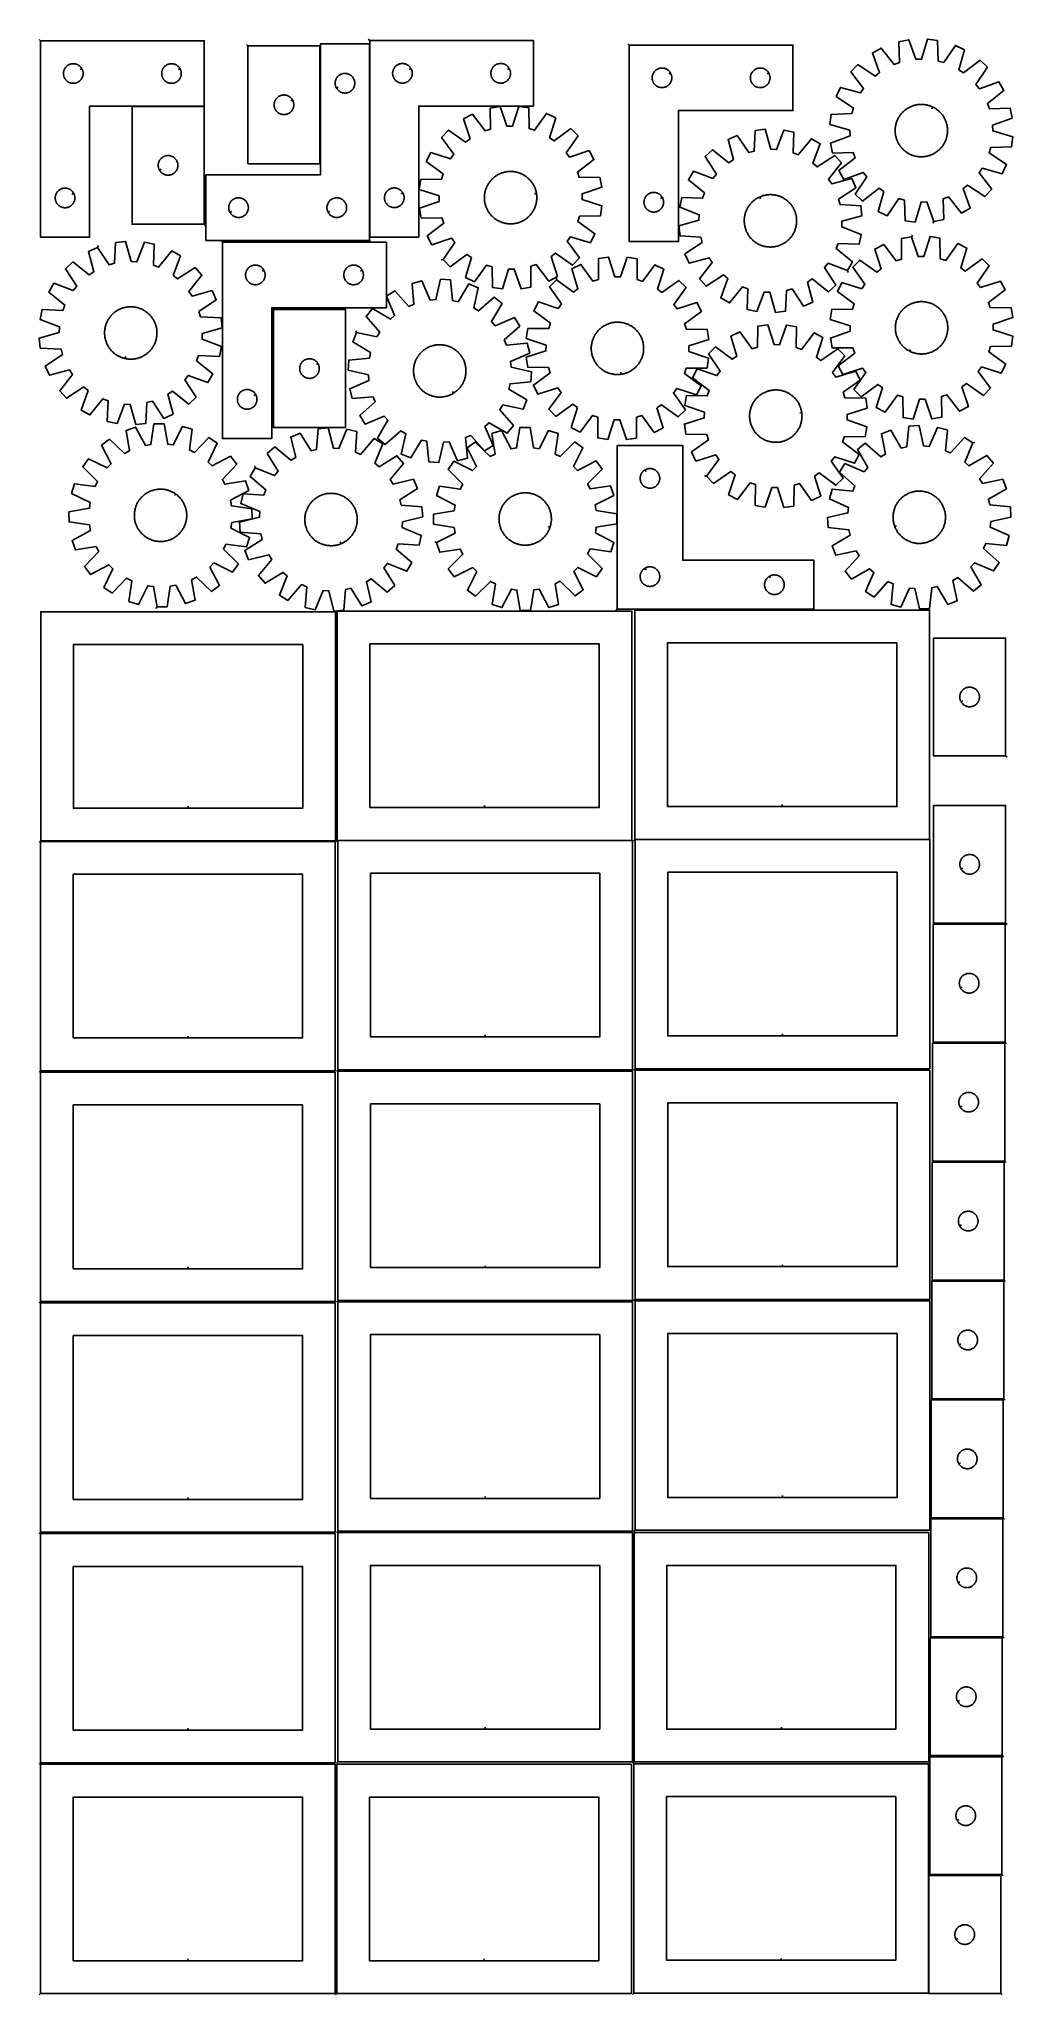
# Model space of a CAD drawing. Header units: millimetres. Extents: x 7 to 1493, y 7 to 2993.
import ezdxf

# ---------------------------------------------------------------- set-up
doc = ezdxf.new("R2010")
doc.units = ezdxf.units.MM
doc.layers.add('CUT', color=7, linetype='CONTINUOUS', true_color=0x000000)
doc.layers.add('LEADIN', color=1, linetype='CONTINUOUS', true_color=0xff0000)

msp = doc.modelspace()

# ---------------------------------------------------------------- linework, layer by layer
at = {"layer": 'CUT'}
for points in [[(8.835728, 2990.866159), (8.835728, 2690.866159), (83.835728, 2690.866159), (83.835728, 2890.866159), (258.835728, 2890.866159), (258.835728, 2990.866159)], [(511.452305, 2991.124216), (511.452305, 2691.124216), (586.452305, 2691.124216), (586.452305, 2891.124216), (761.452305, 2891.124216), (761.452305, 2991.124216)], [(1372.891869, 2715.011623), (1387.993356, 2717.95707), (1387.039669, 2749.707113), (1395.095041, 2752.644859), (1414.804858, 2727.735065), (1428.257032, 2735.202967), (1417.538718, 2765.104347), (1424.292019, 2770.387556), (1450.734719, 2752.787602), (1461.220788, 2764.04695), (1441.787031, 2789.172711), (1446.5772, 2796.284227), (1477.164387, 2787.716919), (1483.657902, 2801.665569), (1457.411014, 2819.556227), (1459.769156, 2827.799923), (1491.506743, 2829.103891), (1493.372073, 2844.376451), (1462.881282, 2853.280743), (1462.576566, 2861.849671), (1492.357857, 2872.897271), (1489.41241, 2887.998757), (1457.662367, 2887.04507), (1454.724621, 2895.100442), (1479.634415, 2914.810259), (1472.166513, 2928.262433), (1442.265133, 2917.54412), (1436.981924, 2924.297421), (1454.581877, 2950.74012), (1443.32253, 2961.226189), (1418.196769, 2941.792433), (1411.085253, 2946.582602), (1419.65256, 2977.169789), (1405.703911, 2983.663303), (1387.813253, 2957.416416), (1379.569557, 2959.774558), (1378.265589, 2991.512145), (1362.993029, 2993.377474), (1354.088737, 2962.886683), (1345.519809, 2962.581968), (1334.472209, 2992.363258), (1319.370723, 2989.417812), (1320.32441, 2957.667769), (1312.269038, 2954.730022), (1292.55922, 2979.639817), (1279.107047, 2972.171914), (1289.82536, 2942.270535), (1283.072059, 2936.987325), (1256.629359, 2954.587279), (1246.143291, 2943.327931), (1265.577047, 2918.20217), (1260.786878, 2911.090655), (1230.199691, 2919.657962), (1223.706177, 2905.709313), (1249.953064, 2887.818655), (1247.594922, 2879.574958), (1215.857335, 2878.270991), (1213.992006, 2862.998431), (1244.482796, 2854.094138), (1244.787512, 2845.525211), (1215.006221, 2834.47761), (1217.951668, 2819.376124), (1249.701711, 2820.329811), (1252.639457, 2812.274439), (1227.729663, 2792.564622), (1235.197565, 2779.112448), (1265.098945, 2789.830762), (1270.382155, 2783.077461), (1252.782201, 2756.634761), (1264.041548, 2746.148692), (1289.167309, 2765.582448), (1296.278825, 2760.792279), (1287.711518, 2730.205093), (1301.660167, 2723.711578), (1319.550825, 2749.958466), (1327.794522, 2747.600324), (1329.098489, 2715.862737), (1344.371049, 2713.997407), (1353.275342, 2744.488198), (1361.844269, 2744.792914)], [(511.184889, 2685.995043), (511.184889, 2985.995043), (436.184889, 2985.995043), (436.184889, 2785.995043), (261.184889, 2785.995043), (261.184889, 2685.995043)], [(325.498941, 2983.086965), (325.498941, 2803.086965), (435.498941, 2803.086965), (435.498941, 2983.086965)], [(907.679783, 2984.25361), (907.679783, 2684.25361), (982.679783, 2684.25361), (982.679783, 2884.25361), (1157.679783, 2884.25361), (1157.679783, 2984.25361)], [(71.885679, 2948.251931), (72.07591, 2947.91581), (72.421262, 2947.224875), (72.730587, 2946.517077), (73.003066, 2945.794295), (73.237976, 2945.058444), (73.434693, 2944.311475), (73.592697, 2943.55537), (73.711568, 2942.792134), (73.790991, 2942.023791), (73.830755, 2941.252378), (73.830755, 2940.47994), (73.790991, 2939.708527), (73.711568, 2938.940184), (73.592697, 2938.176948), (73.434693, 2937.420843), (73.237976, 2936.673875), (73.003066, 2935.938023), (72.730587, 2935.215241), (72.421262, 2934.507443), (72.07591, 2933.816508), (71.695447, 2933.144267), (71.280883, 2932.492503), (70.833317, 2931.862945), (70.353935, 2931.257261), (69.844008, 2930.677059), (69.30489, 2930.123876), (68.73801, 2929.59918), (68.14487, 2929.104362), (67.527044, 2928.640734), (66.886171, 2928.209526), (66.223949, 2927.81188), (65.542135, 2927.448853), (64.842536, 2927.121406), (64.127009, 2926.830407), (63.39745, 2926.576628), (62.655795, 2926.360743), (61.904009, 2926.183324), (61.144087, 2926.044841), (60.378043, 2925.945661), (59.607909, 2925.886048), (58.835728, 2925.866159), (58.063547, 2925.886048), (57.293413, 2925.945661), (56.527369, 2926.044841), (55.767447, 2926.183324), (55.015661, 2926.360743), (54.274005, 2926.576628), (53.544447, 2926.830407), (52.828919, 2927.121406), (52.129321, 2927.448853), (51.447507, 2927.81188), (50.785285, 2928.209526), (50.144411, 2928.640734), (49.526586, 2929.104362), (48.933446, 2929.59918), (48.366566, 2930.123876), (47.827447, 2930.677059), (47.317521, 2931.257261), (46.838139, 2931.862945), (46.390573, 2932.492503), (45.976008, 2933.144267), (45.595546, 2933.816508), (45.250194, 2934.507443), (44.940868, 2935.215241), (44.668389, 2935.938023), (44.43348, 2936.673875), (44.236762, 2937.420843), (44.078759, 2938.176948), (43.959888, 2938.940184), (43.880465, 2939.708527), (43.840701, 2940.47994), (43.840701, 2941.252378), (43.880465, 2942.023791), (43.959888, 2942.792134), (44.078759, 2943.55537), (44.236762, 2944.311475), (44.43348, 2945.058444), (44.668389, 2945.794295), (44.940868, 2946.517077), (45.250194, 2947.224875), (45.595546, 2947.91581), (45.976008, 2948.588051), (46.390573, 2949.239815), (46.838139, 2949.869373), (47.317521, 2950.475057), (47.827447, 2951.055259), (48.366566, 2951.608442), (48.933446, 2952.133138), (49.526586, 2952.627956), (50.144411, 2953.091584), (50.785285, 2953.522792), (51.447507, 2953.920438), (52.129321, 2954.283465), (52.828919, 2954.610913), (53.544447, 2954.901911), (54.274005, 2955.15569), (55.015661, 2955.371575), (55.767447, 2955.548994), (56.527369, 2955.687478), (57.293413, 2955.786657), (58.063547, 2955.84627), (58.835728, 2955.866159), (59.607909, 2955.84627), (60.378043, 2955.786657), (61.144087, 2955.687478), (61.904009, 2955.548994), (62.655795, 2955.371575), (63.39745, 2955.15569), (64.127009, 2954.901911), (64.842536, 2954.610913), (65.542135, 2954.283465), (66.223949, 2953.920438), (66.886171, 2953.522792), (67.527044, 2953.091584), (68.14487, 2952.627956), (68.73801, 2952.133138), (69.30489, 2951.608442), (69.844008, 2951.055259), (70.353935, 2950.475057), (70.833317, 2949.869373), (71.280883, 2949.239815), (71.695447, 2948.588051)], [(221.885679, 2948.251931), (222.07591, 2947.91581), (222.421262, 2947.224875), (222.730587, 2946.517077), (223.003066, 2945.794295), (223.237976, 2945.058444), (223.434693, 2944.311475), (223.592697, 2943.55537), (223.711568, 2942.792134), (223.790991, 2942.023791), (223.830755, 2941.252378), (223.830755, 2940.47994), (223.790991, 2939.708527), (223.711568, 2938.940184), (223.592697, 2938.176948), (223.434693, 2937.420843), (223.237976, 2936.673875), (223.003066, 2935.938023), (222.730587, 2935.215241), (222.421262, 2934.507443), (222.07591, 2933.816508), (221.695447, 2933.144267), (221.280883, 2932.492503), (220.833317, 2931.862945), (220.353935, 2931.257261), (219.844008, 2930.677059), (219.30489, 2930.123876), (218.73801, 2929.59918), (218.14487, 2929.104362), (217.527044, 2928.640734), (216.886171, 2928.209526), (216.223949, 2927.81188), (215.542135, 2927.448853), (214.842536, 2927.121406), (214.127009, 2926.830407), (213.39745, 2926.576628), (212.655795, 2926.360743), (211.904009, 2926.183324), (211.144087, 2926.044841), (210.378043, 2925.945661), (209.607909, 2925.886048), (208.835728, 2925.866159), (208.063547, 2925.886048), (207.293413, 2925.945661), (206.527369, 2926.044841), (205.767447, 2926.183324), (205.015661, 2926.360743), (204.274005, 2926.576628), (203.544447, 2926.830407), (202.828919, 2927.121406), (202.129321, 2927.448853), (201.447507, 2927.81188), (200.785285, 2928.209526), (200.144411, 2928.640734), (199.526586, 2929.104362), (198.933446, 2929.59918), (198.366566, 2930.123876), (197.827447, 2930.677059), (197.317521, 2931.257261), (196.838139, 2931.862945), (196.390573, 2932.492503), (195.976008, 2933.144267), (195.595546, 2933.816508), (195.250194, 2934.507443), (194.940868, 2935.215241), (194.668389, 2935.938023), (194.43348, 2936.673875), (194.236762, 2937.420843), (194.078759, 2938.176948), (193.959888, 2938.940184), (193.880465, 2939.708527), (193.840701, 2940.47994), (193.840701, 2941.252378), (193.880465, 2942.023791), (193.959888, 2942.792134), (194.078759, 2943.55537), (194.236762, 2944.311475), (194.43348, 2945.058444), (194.668389, 2945.794295), (194.940868, 2946.517077), (195.250194, 2947.224875), (195.595546, 2947.91581), (195.976008, 2948.588051), (196.390573, 2949.239815), (196.838139, 2949.869373), (197.317521, 2950.475057), (197.827447, 2951.055259), (198.366566, 2951.608442), (198.933446, 2952.133138), (199.526586, 2952.627956), (200.144411, 2953.091584), (200.785285, 2953.522792), (201.447507, 2953.920438), (202.129321, 2954.283465), (202.828919, 2954.610913), (203.544447, 2954.901911), (204.274005, 2955.15569), (205.015661, 2955.371575), (205.767447, 2955.548994), (206.527369, 2955.687478), (207.293413, 2955.786657), (208.063547, 2955.84627), (208.835728, 2955.866159), (209.607909, 2955.84627), (210.378043, 2955.786657), (211.144087, 2955.687478), (211.904009, 2955.548994), (212.655795, 2955.371575), (213.39745, 2955.15569), (214.127009, 2954.901911), (214.842536, 2954.610913), (215.542135, 2954.283465), (216.223949, 2953.920438), (216.886171, 2953.522792), (217.527044, 2953.091584), (218.14487, 2952.627956), (218.73801, 2952.133138), (219.30489, 2951.608442), (219.844008, 2951.055259), (220.353935, 2950.475057), (220.833317, 2949.869373), (221.280883, 2949.239815), (221.695447, 2948.588051)], [(460.634938, 2918.609271), (460.444707, 2918.945392), (460.099355, 2919.636327), (459.790029, 2920.344124), (459.51755, 2921.066907), (459.282641, 2921.802758), (459.085923, 2922.549727), (458.927919, 2923.305831), (458.809049, 2924.069068), (458.729626, 2924.837411), (458.689862, 2925.608824), (458.689862, 2926.381262), (458.729626, 2927.152675), (458.809049, 2927.921018), (458.927919, 2928.684254), (459.085923, 2929.440359), (459.282641, 2930.187327), (459.51755, 2930.923179), (459.790029, 2931.645961), (460.099355, 2932.353759), (460.444707, 2933.044694), (460.825169, 2933.716935), (461.239734, 2934.368699), (461.6873, 2934.998257), (462.166682, 2935.603941), (462.676608, 2936.184143), (463.215726, 2936.737326), (463.782607, 2937.262022), (464.375747, 2937.75684), (464.993572, 2938.220468), (465.634446, 2938.651676), (466.296668, 2939.049321), (466.978482, 2939.412349), (467.67808, 2939.739796), (468.393607, 2940.030795), (469.123166, 2940.284574), (469.864822, 2940.500459), (470.616608, 2940.677878), (471.37653, 2940.816361), (472.142574, 2940.915541), (472.912707, 2940.975154), (473.684889, 2940.995043), (474.45707, 2940.975154), (475.227204, 2940.915541), (475.993247, 2940.816361), (476.75317, 2940.677878), (477.504956, 2940.500459), (478.246611, 2940.284574), (478.97617, 2940.030795), (479.691697, 2939.739796), (480.391296, 2939.412349), (481.07311, 2939.049321), (481.735332, 2938.651676), (482.376205, 2938.220468), (482.994031, 2937.75684), (483.587171, 2937.262022), (484.154051, 2936.737326), (484.693169, 2936.184143), (485.203095, 2935.603941), (485.682477, 2934.998257), (486.130044, 2934.368699), (486.544608, 2933.716935), (486.925071, 2933.044694), (487.270423, 2932.353759), (487.579748, 2931.645961), (487.852227, 2930.923179), (488.087137, 2930.187327), (488.283854, 2929.440359), (488.441858, 2928.684254), (488.560729, 2927.921018), (488.640152, 2927.152675), (488.679916, 2926.381262), (488.679916, 2925.608824), (488.640152, 2924.837411), (488.560729, 2924.069068), (488.441858, 2923.305831), (488.283854, 2922.549727), (488.087137, 2921.802758), (487.852227, 2921.066907), (487.579748, 2920.344124), (487.270423, 2919.636327), (486.925071, 2918.945392), (486.544608, 2918.273151), (486.130044, 2917.621387), (485.682477, 2916.991829), (485.203095, 2916.386145), (484.693169, 2915.805943), (484.154051, 2915.25276), (483.587171, 2914.728064), (482.994031, 2914.233246), (482.376205, 2913.769618), (481.735332, 2913.338409), (481.07311, 2912.940764), (480.391296, 2912.577737), (479.691697, 2912.250289), (478.97617, 2911.959291), (478.246611, 2911.705512), (477.504956, 2911.489627), (476.75317, 2911.312208), (475.993247, 2911.173724), (475.227204, 2911.074545), (474.45707, 2911.014932), (473.684889, 2910.995043), (472.912707, 2911.014932), (472.142574, 2911.074545), (471.37653, 2911.173724), (470.616608, 2911.312208), (469.864822, 2911.489627), (469.123166, 2911.705512), (468.393607, 2911.959291), (467.67808, 2912.250289), (466.978482, 2912.577737), (466.296668, 2912.940764), (465.634446, 2913.338409), (464.993572, 2913.769618), (464.375747, 2914.233246), (463.782607, 2914.728064), (463.215726, 2915.25276), (462.676608, 2915.805943), (462.166682, 2916.386145), (461.6873, 2916.991829), (461.239734, 2917.621387), (460.825169, 2918.273151)], [(574.502256, 2948.509987), (574.692487, 2948.173867), (575.037839, 2947.482932), (575.347165, 2946.775134), (575.619643, 2946.052351), (575.854553, 2945.3165), (576.051271, 2944.569532), (576.209274, 2943.813427), (576.328145, 2943.050191), (576.407568, 2942.281848), (576.447332, 2941.510434), (576.447332, 2940.737997), (576.407568, 2939.966584), (576.328145, 2939.19824), (576.209274, 2938.435004), (576.051271, 2937.6789), (575.854553, 2936.931931), (575.619643, 2936.19608), (575.347165, 2935.473297), (575.037839, 2934.7655), (574.692487, 2934.074565), (574.312024, 2933.402324), (573.89746, 2932.75056), (573.449894, 2932.121002), (572.970512, 2931.515318), (572.460586, 2930.935116), (571.921467, 2930.381933), (571.354587, 2929.857237), (570.761447, 2929.362419), (570.143621, 2928.898791), (569.502748, 2928.467582), (568.840526, 2928.069937), (568.158712, 2927.706909), (567.459114, 2927.379462), (566.743586, 2927.088463), (566.014027, 2926.834685), (565.272372, 2926.6188), (564.520586, 2926.44138), (563.760664, 2926.302897), (562.99462, 2926.203718), (562.224486, 2926.144104), (561.452305, 2926.124216), (560.680124, 2926.144104), (559.90999, 2926.203718), (559.143946, 2926.302897), (558.384024, 2926.44138), (557.632238, 2926.6188), (556.890583, 2926.834685), (556.161024, 2927.088463), (555.445496, 2927.379462), (554.745898, 2927.706909), (554.064084, 2928.069937), (553.401862, 2928.467582), (552.760989, 2928.898791), (552.143163, 2929.362419), (551.550023, 2929.857237), (550.983143, 2930.381933), (550.444025, 2930.935116), (549.934098, 2931.515318), (549.454716, 2932.121002), (549.00715, 2932.75056), (548.592586, 2933.402324), (548.212123, 2934.074565), (547.866771, 2934.7655), (547.557445, 2935.473297), (547.284967, 2936.19608), (547.050057, 2936.931931), (546.853339, 2937.6789), (546.695336, 2938.435004), (546.576465, 2939.19824), (546.497042, 2939.966584), (546.457278, 2940.737997), (546.457278, 2941.510434), (546.497042, 2942.281848), (546.576465, 2943.050191), (546.695336, 2943.813427), (546.853339, 2944.569532), (547.050057, 2945.3165), (547.284967, 2946.052351), (547.557445, 2946.775134), (547.866771, 2947.482932), (548.212123, 2948.173867), (548.592586, 2948.846108), (549.00715, 2949.497872), (549.454716, 2950.12743), (549.934098, 2950.733113), (550.444025, 2951.313316), (550.983143, 2951.866499), (551.550023, 2952.391195), (552.143163, 2952.886013), (552.760989, 2953.349641), (553.401862, 2953.780849), (554.064084, 2954.178494), (554.745898, 2954.541522), (555.445496, 2954.868969), (556.161024, 2955.159968), (556.890583, 2955.413746), (557.632238, 2955.629632), (558.384024, 2955.807051), (559.143946, 2955.945534), (559.90999, 2956.044714), (560.680124, 2956.104327), (561.452305, 2956.124216), (562.224486, 2956.104327), (562.99462, 2956.044714), (563.760664, 2955.945534), (564.520586, 2955.807051), (565.272372, 2955.629632), (566.014027, 2955.413746), (566.743586, 2955.159968), (567.459114, 2954.868969), (568.158712, 2954.541522), (568.840526, 2954.178494), (569.502748, 2953.780849), (570.143621, 2953.349641), (570.761447, 2952.886013), (571.354587, 2952.391195), (571.921467, 2951.866499), (572.460586, 2951.313316), (572.970512, 2950.733113), (573.449894, 2950.12743), (573.89746, 2949.497872), (574.312024, 2948.846108)], [(724.502256, 2948.509987), (724.692487, 2948.173867), (725.037839, 2947.482932), (725.347165, 2946.775134), (725.619643, 2946.052351), (725.854553, 2945.3165), (726.051271, 2944.569532), (726.209274, 2943.813427), (726.328145, 2943.050191), (726.407568, 2942.281848), (726.447332, 2941.510434), (726.447332, 2940.737997), (726.407568, 2939.966584), (726.328145, 2939.19824), (726.209274, 2938.435004), (726.051271, 2937.6789), (725.854553, 2936.931931), (725.619643, 2936.19608), (725.347165, 2935.473297), (725.037839, 2934.7655), (724.692487, 2934.074565), (724.312024, 2933.402324), (723.89746, 2932.75056), (723.449894, 2932.121002), (722.970512, 2931.515318), (722.460586, 2930.935116), (721.921467, 2930.381933), (721.354587, 2929.857237), (720.761447, 2929.362419), (720.143621, 2928.898791), (719.502748, 2928.467582), (718.840526, 2928.069937), (718.158712, 2927.706909), (717.459114, 2927.379462), (716.743586, 2927.088463), (716.014027, 2926.834685), (715.272372, 2926.6188), (714.520586, 2926.44138), (713.760664, 2926.302897), (712.99462, 2926.203718), (712.224486, 2926.144104), (711.452305, 2926.124216), (710.680124, 2926.144104), (709.90999, 2926.203718), (709.143946, 2926.302897), (708.384024, 2926.44138), (707.632238, 2926.6188), (706.890583, 2926.834685), (706.161024, 2927.088463), (705.445496, 2927.379462), (704.745898, 2927.706909), (704.064084, 2928.069937), (703.401862, 2928.467582), (702.760989, 2928.898791), (702.143163, 2929.362419), (701.550023, 2929.857237), (700.983143, 2930.381933), (700.444025, 2930.935116), (699.934098, 2931.515318), (699.454716, 2932.121002), (699.00715, 2932.75056), (698.592586, 2933.402324), (698.212123, 2934.074565), (697.866771, 2934.7655), (697.557445, 2935.473297), (697.284967, 2936.19608), (697.050057, 2936.931931), (696.853339, 2937.6789), (696.695336, 2938.435004), (696.576465, 2939.19824), (696.497042, 2939.966584), (696.457278, 2940.737997), (696.457278, 2941.510434), (696.497042, 2942.281848), (696.576465, 2943.050191), (696.695336, 2943.813427), (696.853339, 2944.569532), (697.050057, 2945.3165), (697.284967, 2946.052351), (697.557445, 2946.775134), (697.866771, 2947.482932), (698.212123, 2948.173867), (698.592586, 2948.846108), (699.00715, 2949.497872), (699.454716, 2950.12743), (699.934098, 2950.733113), (700.444025, 2951.313316), (700.983143, 2951.866499), (701.550023, 2952.391195), (702.143163, 2952.886013), (702.760989, 2953.349641), (703.401862, 2953.780849), (704.064084, 2954.178494), (704.745898, 2954.541522), (705.445496, 2954.868969), (706.161024, 2955.159968), (706.890583, 2955.413746), (707.632238, 2955.629632), (708.384024, 2955.807051), (709.143946, 2955.945534), (709.90999, 2956.044714), (710.680124, 2956.104327), (711.452305, 2956.124216), (712.224486, 2956.104327), (712.99462, 2956.044714), (713.760664, 2955.945534), (714.520586, 2955.807051), (715.272372, 2955.629632), (716.014027, 2955.413746), (716.743586, 2955.159968), (717.459114, 2954.868969), (718.158712, 2954.541522), (718.840526, 2954.178494), (719.502748, 2953.780849), (720.143621, 2953.349641), (720.761447, 2952.886013), (721.354587, 2952.391195), (721.921467, 2951.866499), (722.460586, 2951.313316), (722.970512, 2950.733113), (723.449894, 2950.12743), (723.89746, 2949.497872), (724.312024, 2948.846108)], [(970.729734, 2941.639382), (970.919965, 2941.303261), (971.265317, 2940.612326), (971.574643, 2939.904529), (971.847121, 2939.181746), (972.082031, 2938.445895), (972.278749, 2937.698926), (972.436752, 2936.942822), (972.555623, 2936.179586), (972.635046, 2935.411242), (972.67481, 2934.639829), (972.67481, 2933.867392), (972.635046, 2933.095978), (972.555623, 2932.327635), (972.436752, 2931.564399), (972.278749, 2930.808294), (972.082031, 2930.061326), (971.847121, 2929.325475), (971.574643, 2928.602692), (971.265317, 2927.894894), (970.919965, 2927.203959), (970.539502, 2926.531718), (970.124938, 2925.879954), (969.677372, 2925.250396), (969.19799, 2924.644713), (968.688064, 2924.06451), (968.148945, 2923.511327), (967.582065, 2922.986631), (966.988925, 2922.491813), (966.3711, 2922.028185), (965.730226, 2921.596977), (965.068004, 2921.199332), (964.38619, 2920.836304), (963.686592, 2920.508857), (962.971064, 2920.217858), (962.241506, 2919.96408), (961.49985, 2919.748194), (960.748064, 2919.570775), (959.988142, 2919.432292), (959.222098, 2919.333112), (958.451964, 2919.273499), (957.679783, 2919.25361), (956.907602, 2919.273499), (956.137468, 2919.333112), (955.371424, 2919.432292), (954.611502, 2919.570775), (953.859716, 2919.748194), (953.118061, 2919.96408), (952.388502, 2920.217858), (951.672974, 2920.508857), (950.973376, 2920.836304), (950.291562, 2921.199332), (949.62934, 2921.596977), (948.988467, 2922.028185), (948.370641, 2922.491813), (947.777501, 2922.986631), (947.210621, 2923.511327), (946.671503, 2924.06451), (946.161576, 2924.644713), (945.682194, 2925.250396), (945.234628, 2925.879954), (944.820064, 2926.531718), (944.439601, 2927.203959), (944.094249, 2927.894894), (943.784924, 2928.602692), (943.512445, 2929.325475), (943.277535, 2930.061326), (943.080817, 2930.808294), (942.922814, 2931.564399), (942.803943, 2932.327635), (942.72452, 2933.095978), (942.684756, 2933.867392), (942.684756, 2934.639829), (942.72452, 2935.411242), (942.803943, 2936.179586), (942.922814, 2936.942822), (943.080817, 2937.698926), (943.277535, 2938.445895), (943.512445, 2939.181746), (943.784924, 2939.904529), (944.094249, 2940.612326), (944.439601, 2941.303261), (944.820064, 2941.975502), (945.234628, 2942.627266), (945.682194, 2943.256824), (946.161576, 2943.862508), (946.671503, 2944.44271), (947.210621, 2944.995893), (947.777501, 2945.520589), (948.370641, 2946.015407), (948.988467, 2946.479035), (949.62934, 2946.910244), (950.291562, 2947.307889), (950.973376, 2947.670916), (951.672974, 2947.998364), (952.388502, 2948.289363), (953.118061, 2948.543141), (953.859716, 2948.759026), (954.611502, 2948.936446), (955.371424, 2949.074929), (956.137468, 2949.174108), (956.907602, 2949.233722), (957.679783, 2949.25361), (958.451964, 2949.233722), (959.222098, 2949.174108), (959.988142, 2949.074929), (960.748064, 2948.936446), (961.49985, 2948.759026), (962.241506, 2948.543141), (962.971064, 2948.289363), (963.686592, 2947.998364), (964.38619, 2947.670916), (965.068004, 2947.307889), (965.730226, 2946.910244), (966.3711, 2946.479035), (966.988925, 2946.015407), (967.582065, 2945.520589), (968.148945, 2944.995893), (968.688064, 2944.44271), (969.19799, 2943.862508), (969.677372, 2943.256824), (970.124938, 2942.627266), (970.539502, 2941.975502)], [(1120.729734, 2941.639382), (1120.919965, 2941.303261), (1121.265317, 2940.612326), (1121.574643, 2939.904529), (1121.847121, 2939.181746), (1122.082031, 2938.445895), (1122.278749, 2937.698926), (1122.436752, 2936.942822), (1122.555623, 2936.179586), (1122.635046, 2935.411242), (1122.67481, 2934.639829), (1122.67481, 2933.867392), (1122.635046, 2933.095978), (1122.555623, 2932.327635), (1122.436752, 2931.564399), (1122.278749, 2930.808294), (1122.082031, 2930.061326), (1121.847121, 2929.325475), (1121.574643, 2928.602692), (1121.265317, 2927.894894), (1120.919965, 2927.203959), (1120.539502, 2926.531718), (1120.124938, 2925.879954), (1119.677372, 2925.250396), (1119.19799, 2924.644713), (1118.688064, 2924.06451), (1118.148945, 2923.511327), (1117.582065, 2922.986631), (1116.988925, 2922.491813), (1116.3711, 2922.028185), (1115.730226, 2921.596977), (1115.068004, 2921.199332), (1114.38619, 2920.836304), (1113.686592, 2920.508857), (1112.971064, 2920.217858), (1112.241506, 2919.96408), (1111.49985, 2919.748194), (1110.748064, 2919.570775), (1109.988142, 2919.432292), (1109.222098, 2919.333112), (1108.451964, 2919.273499), (1107.679783, 2919.25361), (1106.907602, 2919.273499), (1106.137468, 2919.333112), (1105.371424, 2919.432292), (1104.611502, 2919.570775), (1103.859716, 2919.748194), (1103.118061, 2919.96408), (1102.388502, 2920.217858), (1101.672974, 2920.508857), (1100.973376, 2920.836304), (1100.291562, 2921.199332), (1099.62934, 2921.596977), (1098.988467, 2922.028185), (1098.370641, 2922.491813), (1097.777501, 2922.986631), (1097.210621, 2923.511327), (1096.671503, 2924.06451), (1096.161576, 2924.644713), (1095.682194, 2925.250396), (1095.234628, 2925.879954), (1094.820064, 2926.531718), (1094.439601, 2927.203959), (1094.094249, 2927.894894), (1093.784924, 2928.602692), (1093.512445, 2929.325475), (1093.277535, 2930.061326), (1093.080817, 2930.808294), (1092.922814, 2931.564399), (1092.803943, 2932.327635), (1092.72452, 2933.095978), (1092.684756, 2933.867392), (1092.684756, 2934.639829), (1092.72452, 2935.411242), (1092.803943, 2936.179586), (1092.922814, 2936.942822), (1093.080817, 2937.698926), (1093.277535, 2938.445895), (1093.512445, 2939.181746), (1093.784924, 2939.904529), (1094.094249, 2940.612326), (1094.439601, 2941.303261), (1094.820064, 2941.975502), (1095.234628, 2942.627266), (1095.682194, 2943.256824), (1096.161576, 2943.862508), (1096.671503, 2944.44271), (1097.210621, 2944.995893), (1097.777501, 2945.520589), (1098.370641, 2946.015407), (1098.988467, 2946.479035), (1099.62934, 2946.910244), (1100.291562, 2947.307889), (1100.973376, 2947.670916), (1101.672974, 2947.998364), (1102.388502, 2948.289363), (1103.118061, 2948.543141), (1103.859716, 2948.759026), (1104.611502, 2948.936446), (1105.371424, 2949.074929), (1106.137468, 2949.174108), (1106.907602, 2949.233722), (1107.679783, 2949.25361), (1108.451964, 2949.233722), (1109.222098, 2949.174108), (1109.988142, 2949.074929), (1110.748064, 2948.936446), (1111.49985, 2948.759026), (1112.241506, 2948.543141), (1112.971064, 2948.289363), (1113.686592, 2947.998364), (1114.38619, 2947.670916), (1115.068004, 2947.307889), (1115.730226, 2946.910244), (1116.3711, 2946.479035), (1116.988925, 2946.015407), (1117.582065, 2945.520589), (1118.148945, 2944.995893), (1118.688064, 2944.44271), (1119.19799, 2943.862508), (1119.677372, 2943.256824), (1120.124938, 2942.627266), (1120.539502, 2941.975502)], [(393.548892, 2900.472736), (393.739123, 2900.136616), (394.084475, 2899.445681), (394.393801, 2898.737883), (394.66628, 2898.0151), (394.901189, 2897.279249), (395.097907, 2896.532281), (395.25591, 2895.776176), (395.374781, 2895.01294), (395.454204, 2894.244597), (395.493968, 2893.473183), (395.493968, 2892.700746), (395.454204, 2891.929333), (395.374781, 2891.160989), (395.25591, 2890.397753), (395.097907, 2889.641649), (394.901189, 2888.89468), (394.66628, 2888.158829), (394.393801, 2887.436046), (394.084475, 2886.728249), (393.739123, 2886.037314), (393.358661, 2885.365073), (392.944096, 2884.713309), (392.49653, 2884.08375), (392.017148, 2883.478067), (391.507222, 2882.897865), (390.968103, 2882.344682), (390.401223, 2881.819986), (389.808083, 2881.325168), (389.190258, 2880.86154), (388.549384, 2880.430331), (387.887162, 2880.032686), (387.205348, 2879.669658), (386.50575, 2879.342211), (385.790222, 2879.051212), (385.060664, 2878.797434), (384.319008, 2878.581549), (383.567222, 2878.404129), (382.8073, 2878.265646), (382.041256, 2878.166467), (381.271122, 2878.106853), (380.498941, 2878.086965), (379.72676, 2878.106853), (378.956626, 2878.166467), (378.190582, 2878.265646), (377.43066, 2878.404129), (376.678874, 2878.581549), (375.937219, 2878.797434), (375.20766, 2879.051212), (374.492133, 2879.342211), (373.792534, 2879.669658), (373.11072, 2880.032686), (372.448498, 2880.430331), (371.807625, 2880.86154), (371.189799, 2881.325168), (370.596659, 2881.819986), (370.029779, 2882.344682), (369.490661, 2882.897865), (368.980734, 2883.478067), (368.501352, 2884.08375), (368.053786, 2884.713309), (367.639222, 2885.365073), (367.258759, 2886.037314), (366.913407, 2886.728249), (366.604082, 2887.436046), (366.331603, 2888.158829), (366.096693, 2888.89468), (365.899975, 2889.641649), (365.741972, 2890.397753), (365.623101, 2891.160989), (365.543678, 2891.929333), (365.503914, 2892.700746), (365.503914, 2893.473183), (365.543678, 2894.244597), (365.623101, 2895.01294), (365.741972, 2895.776176), (365.899975, 2896.532281), (366.096693, 2897.279249), (366.331603, 2898.0151), (366.604082, 2898.737883), (366.913407, 2899.445681), (367.258759, 2900.136616), (367.639222, 2900.808857), (368.053786, 2901.46062), (368.501352, 2902.090179), (368.980734, 2902.695862), (369.490661, 2903.276065), (370.029779, 2903.829247), (370.596659, 2904.353944), (371.189799, 2904.848762), (371.807625, 2905.31239), (372.448498, 2905.743598), (373.11072, 2906.141243), (373.792534, 2906.504271), (374.492133, 2906.831718), (375.20766, 2907.122717), (375.937219, 2907.376495), (376.678874, 2907.592381), (377.43066, 2907.7698), (378.190582, 2907.908283), (378.956626, 2908.007463), (379.72676, 2908.067076), (380.498941, 2908.086965), (381.271122, 2908.067076), (382.041256, 2908.007463), (382.8073, 2907.908283), (383.567222, 2907.7698), (384.319008, 2907.592381), (385.060664, 2907.376495), (385.790222, 2907.122717), (386.50575, 2906.831718), (387.205348, 2906.504271), (387.887162, 2906.141243), (388.549384, 2905.743598), (389.190258, 2905.31239), (389.808083, 2904.848762), (390.401223, 2904.353944), (390.968103, 2903.829247), (391.507222, 2903.276065), (392.017148, 2902.695862), (392.49653, 2902.090179), (392.944096, 2901.46062), (393.358661, 2900.808857)], [(258.581858, 2710.575266), (258.581858, 2890.575266), (148.581858, 2890.575266), (148.581858, 2710.575266)], [(623.413318, 2656.5771), (634.424878, 2645.831119), (659.997336, 2664.673203), (666.995123, 2659.718372), (657.716312, 2629.339458), (671.509618, 2622.522181), (690.007947, 2648.344392), (698.194365, 2645.794503), (698.757292, 2614.035128), (713.98216, 2611.813879), (723.595615, 2642.088559), (732.16932, 2642.193212), (742.518882, 2612.162206), (757.684995, 2614.754416), (757.472543, 2646.518068), (765.594282, 2649.26702), (784.717392, 2623.904027), (798.340186, 2631.055951), (788.322623, 2661.199329), (795.197383, 2666.323492), (821.222137, 2648.111218), (831.968118, 2659.122777), (813.126034, 2684.695236), (818.080865, 2691.693023), (848.45978, 2682.414212), (855.277056, 2696.207518), (829.454845, 2714.705847), (832.004735, 2722.892265), (863.764109, 2723.455192), (865.985358, 2738.68006), (835.710678, 2748.293514), (835.606025, 2756.86722), (865.637031, 2767.216782), (863.044821, 2782.382895), (831.281169, 2782.170443), (828.532217, 2790.292182), (853.895211, 2809.415291), (846.743286, 2823.038086), (816.599909, 2813.020523), (811.475745, 2819.895283), (829.688019, 2845.920037), (818.67646, 2856.666018), (793.104001, 2837.823934), (786.106215, 2842.778765), (795.385025, 2873.15768), (781.591719, 2879.974956), (763.09339, 2854.152745), (754.906973, 2856.702635), (754.344045, 2888.462009), (739.119177, 2890.683258), (729.505723, 2860.408578), (720.932018, 2860.303925), (710.582455, 2890.334931), (695.416342, 2887.742721), (695.628794, 2855.979069), (687.507056, 2853.230117), (668.383946, 2878.59311), (654.761152, 2871.441186), (664.778714, 2841.297809), (657.903954, 2836.173645), (631.8792, 2854.385919), (621.133219, 2843.37436), (639.975303, 2817.801901), (635.020472, 2810.804115), (604.641558, 2820.082925), (597.824282, 2806.289619), (623.646492, 2787.79129), (621.096603, 2779.604872), (589.337228, 2779.041945), (587.115979, 2763.817077), (617.390659, 2754.203623), (617.495312, 2745.629918), (587.464306, 2735.280355), (590.056516, 2720.114242), (621.820168, 2720.326694), (624.56912, 2712.204956), (599.206127, 2693.081846), (606.358051, 2679.459052), (636.501429, 2689.476614), (641.625592, 2682.601854)], [(1370.84577, 2889.812385), (1371.413266, 2889.542755), (1372.530759, 2888.968112), (1373.629651, 2888.35865), (1374.708858, 2887.714972), (1375.767313, 2887.037714), (1376.803972, 2886.327542), (1377.817813, 2885.585159), (1378.807835, 2884.811296), (1379.773061, 2884.006718), (1380.712538, 2883.172218), (1381.62534, 2882.308621), (1382.510564, 2881.416778), (1383.367339, 2880.497569), (1384.194817, 2879.551902), (1384.992183, 2878.58071), (1385.75865, 2877.584951), (1386.493461, 2876.565609), (1387.195892, 2875.523688), (1387.865248, 2874.460218), (1388.500869, 2873.376247), (1389.102128, 2872.272846), (1389.668432, 2871.151103), (1390.199222, 2870.012126), (1390.693974, 2868.857038), (1391.152199, 2867.68698), (1391.573446, 2866.503106), (1391.957299, 2865.306584), (1392.303378, 2864.098596), (1392.611343, 2862.880333), (1392.88089, 2861.652998), (1393.111752, 2860.417802), (1393.303701, 2859.175964), (1393.456549, 2857.928709), (1393.570144, 2856.677269), (1393.644375, 2855.422878), (1393.679167, 2854.166774), (1393.674487, 2852.910197), (1393.630339, 2851.654388), (1393.546768, 2850.400584), (1393.423854, 2849.150025), (1393.26172, 2847.903943), (1393.060526, 2846.663569), (1392.82047, 2845.430127), (1392.541789, 2844.204834), (1392.224758, 2842.988898), (1391.86969, 2841.783522), (1391.476936, 2840.589892), (1391.046882, 2839.409189), (1390.579954, 2838.242576), (1390.076613, 2837.091206), (1389.537354, 2835.956214), (1388.96271, 2834.83872), (1388.353249, 2833.739828), (1387.709571, 2832.660622), (1387.032312, 2831.602167), (1386.32214, 2830.565508), (1385.579757, 2829.551667), (1384.805894, 2828.561645), (1384.001316, 2827.596419), (1383.166817, 2826.656942), (1382.303219, 2825.74414), (1381.411376, 2824.858916), (1380.492168, 2824.002141), (1379.546501, 2823.174663), (1378.575308, 2822.377296), (1377.57955, 2821.61083), (1376.560207, 2820.876018), (1375.518286, 2820.173588), (1374.454816, 2819.504232), (1373.370845, 2818.868611), (1372.267444, 2818.267352), (1371.145702, 2817.701048), (1370.006724, 2817.170258), (1368.851637, 2816.675506), (1367.681578, 2816.217281), (1366.497704, 2815.796034), (1365.301183, 2815.412181), (1364.093194, 2815.066102), (1362.874932, 2814.758137), (1361.647596, 2814.48859), (1360.4124, 2814.257728), (1359.170562, 2814.065779), (1357.923307, 2813.912931), (1356.671867, 2813.799336), (1355.417476, 2813.725105), (1354.161372, 2813.690313), (1352.904796, 2813.694993), (1351.648986, 2813.73914), (1350.395183, 2813.822712), (1349.144623, 2813.945626), (1347.898542, 2814.10776), (1346.658168, 2814.308954), (1345.424725, 2814.54901), (1344.199432, 2814.827691), (1342.983497, 2815.144722), (1341.77812, 2815.49979), (1340.584491, 2815.892544), (1339.403787, 2816.322597), (1338.237174, 2816.789525), (1337.085804, 2817.292867), (1335.950812, 2817.832126), (1334.833319, 2818.40677), (1333.734427, 2819.016231), (1332.655221, 2819.659909), (1331.596766, 2820.337168), (1330.560106, 2821.04734), (1329.546265, 2821.789723), (1328.556243, 2822.563586), (1327.591017, 2823.368164), (1326.65154, 2824.202663), (1325.738739, 2825.066261), (1324.853514, 2825.958104), (1323.996739, 2826.877312), (1323.169261, 2827.822979), (1322.371895, 2828.794171), (1321.605428, 2829.78993), (1320.870617, 2830.809273), (1320.168187, 2831.851193), (1319.498831, 2832.914664), (1318.863209, 2833.998635), (1318.26195, 2835.102036), (1317.695646, 2836.223778), (1317.164856, 2837.362755), (1316.670104, 2838.517843), (1316.211879, 2839.687901), (1315.790632, 2840.871775), (1315.406779, 2842.068297), (1315.0607, 2843.276285), (1314.752735, 2844.494548), (1314.483188, 2845.721883), (1314.252326, 2846.95708), (1314.060377, 2848.198918), (1313.907529, 2849.446173), (1313.793934, 2850.697613), (1313.719704, 2851.952004), (1313.684911, 2853.208107), (1313.689591, 2854.464684), (1313.733739, 2855.720494), (1313.817311, 2856.974297), (1313.940224, 2858.224857), (1314.102358, 2859.470938), (1314.303552, 2860.711312), (1314.543608, 2861.944755), (1314.822289, 2863.170048), (1315.13932, 2864.385983), (1315.494388, 2865.59136), (1315.887142, 2866.784989), (1316.317196, 2867.965693), (1316.784124, 2869.132305), (1317.287466, 2870.283676), (1317.826724, 2871.418668), (1318.401368, 2872.536161), (1319.01083, 2873.635053), (1319.654507, 2874.714259), (1320.331766, 2875.772714), (1321.041938, 2876.809374), (1321.784321, 2877.823215), (1322.558184, 2878.813237), (1323.362762, 2879.778463), (1324.197261, 2880.71794), (1325.060859, 2881.630741), (1325.952702, 2882.515966), (1326.871911, 2883.37274), (1327.817578, 2884.200219), (1328.78877, 2884.997585), (1329.784528, 2885.764052), (1330.803871, 2886.498863), (1331.845792, 2887.201293), (1332.909262, 2887.870649), (1333.993233, 2888.506271), (1335.096634, 2889.10753), (1336.218377, 2889.673834), (1337.357354, 2890.204624), (1338.512442, 2890.699375), (1339.6825, 2891.157601), (1340.866374, 2891.578848), (1342.062895, 2891.9627), (1343.270884, 2892.30878), (1344.489147, 2892.616745), (1345.716482, 2892.886291), (1346.951678, 2893.117153), (1348.193516, 2893.309103), (1349.440771, 2893.461951), (1350.692211, 2893.575546), (1351.946602, 2893.649776), (1353.202706, 2893.684569), (1354.459283, 2893.679889), (1355.715092, 2893.635741), (1356.968895, 2893.552169), (1358.219455, 2893.429256), (1359.465537, 2893.267122), (1360.705911, 2893.065928), (1361.939353, 2892.825872), (1363.164646, 2892.547191), (1364.380581, 2892.23016), (1365.585958, 2891.875092), (1366.779588, 2891.482338), (1367.960291, 2891.052284), (1369.126904, 2890.585356), (1370.278274, 2890.082014)], [(1240.969584, 2640.044301), (1248.581863, 2653.415306), (1223.885684, 2673.392129), (1226.909974, 2681.41541), (1258.647911, 2680.119996), (1261.755751, 2695.188901), (1232.095111, 2706.556449), (1232.492052, 2715.1216), (1263.076928, 2723.69715), (1261.376113, 2738.988905), (1229.654402, 2740.634445), (1227.385137, 2748.903049), (1253.823093, 2766.510129), (1247.480109, 2780.527871), (1216.802469, 2772.290324), (1212.089132, 2779.452993), (1231.792235, 2804.368098), (1221.427978, 2815.739673), (1194.797351, 2798.425389), (1188.101314, 2803.78099), (1199.140888, 2833.565257), (1185.769884, 2841.177536), (1165.79306, 2816.481357), (1157.769779, 2819.505647), (1159.065193, 2851.243584), (1143.996289, 2854.351424), (1132.62874, 2824.690784), (1124.063589, 2825.087725), (1115.488039, 2855.672602), (1100.196284, 2853.971786), (1098.550744, 2822.250075), (1090.28214, 2819.980811), (1072.675061, 2846.418766), (1058.657318, 2840.075782), (1066.894865, 2809.398142), (1059.732197, 2804.684805), (1034.817091, 2824.387908), (1023.445516, 2814.023651), (1040.7598, 2787.393024), (1035.404199, 2780.696987), (1005.619932, 2791.736561), (998.007653, 2778.365557), (1022.703832, 2758.388733), (1019.679542, 2750.365452), (987.941605, 2751.660866), (984.833765, 2736.591962), (1014.494405, 2725.224413), (1014.097465, 2716.659262), (983.512588, 2708.083712), (985.213403, 2692.791957), (1016.935114, 2691.146417), (1019.204379, 2682.877813), (992.766423, 2665.270734), (999.109407, 2651.252992), (1029.787047, 2659.490538), (1034.500384, 2652.32787), (1014.797281, 2627.412764), (1025.161538, 2616.041189), (1051.792165, 2633.355474), (1058.488202, 2627.999873), (1047.448628, 2598.215605), (1060.819632, 2590.603326), (1080.796456, 2615.299506), (1088.819737, 2612.275216), (1087.524323, 2580.537278), (1102.593227, 2577.429438), (1113.960776, 2607.090078), (1122.525927, 2606.693138), (1131.101477, 2576.108261), (1146.393232, 2577.809077), (1148.038772, 2609.530788), (1156.307376, 2611.800052), (1173.914455, 2585.362096), (1187.932198, 2591.70508), (1179.694651, 2622.38272), (1186.857319, 2627.096058), (1211.772425, 2607.392954), (1223.144, 2617.757211), (1205.829716, 2644.387838), (1211.185317, 2651.083875)], [(190.531907, 2793.189494), (190.341676, 2793.525615), (189.996324, 2794.21655), (189.686998, 2794.924348), (189.414519, 2795.64713), (189.179609, 2796.382981), (188.982892, 2797.12995), (188.824888, 2797.886055), (188.706017, 2798.649291), (188.626595, 2799.417634), (188.586831, 2800.189047), (188.586831, 2800.961485), (188.626595, 2801.732898), (188.706017, 2802.501241), (188.824888, 2803.264477), (188.982892, 2804.020582), (189.179609, 2804.76755), (189.414519, 2805.503402), (189.686998, 2806.226184), (189.996324, 2806.933982), (190.341676, 2807.624917), (190.722138, 2808.297158), (191.136702, 2808.948922), (191.584269, 2809.57848), (192.063651, 2810.184164), (192.573577, 2810.764366), (193.112695, 2811.317549), (193.679576, 2811.842245), (194.272715, 2812.337063), (194.890541, 2812.800691), (195.531415, 2813.231899), (196.193637, 2813.629545), (196.875451, 2813.992572), (197.575049, 2814.32002), (198.290576, 2814.611018), (199.020135, 2814.864797), (199.761791, 2815.080682), (200.513577, 2815.258101), (201.273499, 2815.396584), (202.039543, 2815.495764), (202.809676, 2815.555377), (203.581858, 2815.575266), (204.354039, 2815.555377), (205.124173, 2815.495764), (205.890216, 2815.396584), (206.650139, 2815.258101), (207.401924, 2815.080682), (208.14358, 2814.864797), (208.873139, 2814.611018), (209.588666, 2814.32002), (210.288264, 2813.992572), (210.970079, 2813.629545), (211.632301, 2813.231899), (212.273174, 2812.800691), (212.891, 2812.337063), (213.484139, 2811.842245), (214.05102, 2811.317549), (214.590138, 2810.764366), (215.100064, 2810.184164), (215.579446, 2809.57848), (216.027013, 2808.948922), (216.441577, 2808.297158), (216.82204, 2807.624917), (217.167392, 2806.933982), (217.476717, 2806.226184), (217.749196, 2805.503402), (217.984106, 2804.76755), (218.180823, 2804.020582), (218.338827, 2803.264477), (218.457698, 2802.501241), (218.53712, 2801.732898), (218.576885, 2800.961485), (218.576885, 2800.189047), (218.53712, 2799.417634), (218.457698, 2798.649291), (218.338827, 2797.886055), (218.180823, 2797.12995), (217.984106, 2796.382981), (217.749196, 2795.64713), (217.476717, 2794.924348), (217.167392, 2794.21655), (216.82204, 2793.525615), (216.441577, 2792.853374), (216.027013, 2792.20161), (215.579446, 2791.572052), (215.100064, 2790.966368), (214.590138, 2790.386166), (214.05102, 2789.832983), (213.484139, 2789.308287), (212.891, 2788.813469), (212.273174, 2788.349841), (211.632301, 2787.918633), (210.970079, 2787.520987), (210.288264, 2787.15796), (209.588666, 2786.830512), (208.873139, 2786.539514), (208.14358, 2786.285735), (207.401924, 2786.06985), (206.650139, 2785.892431), (205.890216, 2785.753948), (205.124173, 2785.654768), (204.354039, 2785.595155), (203.581858, 2785.575266), (202.809676, 2785.595155), (202.039543, 2785.654768), (201.273499, 2785.753948), (200.513577, 2785.892431), (199.761791, 2786.06985), (199.020135, 2786.285735), (198.290576, 2786.539514), (197.575049, 2786.830512), (196.875451, 2787.15796), (196.193637, 2787.520987), (195.531415, 2787.918633), (194.890541, 2788.349841), (194.272715, 2788.813469), (193.679576, 2789.308287), (193.112695, 2789.832983), (192.573577, 2790.386166), (192.063651, 2790.966368), (191.584269, 2791.572052), (191.136702, 2792.20161), (190.722138, 2792.853374)], [(766.025728, 2757.677019), (766.126714, 2757.056895), (766.289629, 2755.810915), (766.413327, 2754.560433), (766.497686, 2753.306682), (766.542621, 2752.050901), (766.548089, 2750.794327), (766.514085, 2749.538202), (766.440642, 2748.283765), (766.327832, 2747.032253), (766.175766, 2745.784903), (765.984596, 2744.542945), (765.754509, 2743.307604), (765.485732, 2742.0801), (765.178532, 2740.861644), (764.83321, 2739.653439), (764.450108, 2738.456677), (764.029604, 2737.272539), (763.572113, 2736.102193), (763.078086, 2734.946795), (762.54801, 2733.807485), (761.98241, 2732.685388), (761.381843, 2731.58161), (760.746902, 2730.49724), (760.078213, 2729.43335), (759.376437, 2728.390989), (758.642265, 2727.371186), (757.876423, 2726.374946), (757.079667, 2725.403254), (756.252782, 2724.457068), (755.396584, 2723.537322), (754.511919, 2722.644924), (753.59966, 2721.780754), (752.660706, 2720.945665), (751.695985, 2720.140482), (750.706449, 2719.365998), (749.693074, 2718.622979), (748.65686, 2717.912157), (747.59883, 2717.234235), (746.520028, 2716.58988), (745.421518, 2715.979729), (744.304386, 2715.404385), (743.169732, 2714.864414), (742.018678, 2714.36035), (740.852358, 2713.89269), (739.671925, 2713.461896), (738.478542, 2713.068393), (737.273388, 2712.712569), (736.057652, 2712.394775), (734.832534, 2712.115326), (733.599243, 2711.874496), (732.358995, 2711.672523), (731.113015, 2711.509608), (729.862533, 2711.38591), (728.608783, 2711.301552), (727.353001, 2711.256616), (726.096427, 2711.251148), (724.840302, 2711.285152), (723.585865, 2711.358596), (722.334354, 2711.471406), (721.087003, 2711.623471), (719.845045, 2711.814641), (718.609704, 2712.044728), (717.3822, 2712.313505), (716.163744, 2712.620706), (714.955539, 2712.966027), (713.758777, 2713.349129), (712.574639, 2713.769633), (711.404293, 2714.227125), (710.248895, 2714.721152), (709.109585, 2715.251227), (707.987488, 2715.816827), (706.88371, 2716.417394), (705.79934, 2717.052335), (704.73545, 2717.721024), (703.693089, 2718.4228), (702.673286, 2719.156972), (701.677046, 2719.922814), (700.705354, 2720.719571), (699.759168, 2721.546456), (698.839422, 2722.402653), (697.947024, 2723.287318), (697.082854, 2724.199578), (696.247765, 2725.138531), (695.442582, 2726.103252), (694.668099, 2727.092788), (693.925079, 2728.106163), (693.214257, 2729.142377), (692.536335, 2730.200407), (691.89198, 2731.279209), (691.281829, 2732.377719), (690.706485, 2733.494851), (690.166514, 2734.629505), (689.66245, 2735.780559), (689.19479, 2736.946879), (688.763996, 2738.127312), (688.370493, 2739.320695), (688.014669, 2740.525849), (687.696875, 2741.741585), (687.417426, 2742.966703), (687.176596, 2744.199995), (686.974624, 2745.440242), (686.811708, 2746.686222), (686.68801, 2747.936704), (686.603652, 2749.190455), (686.558716, 2750.446236), (686.553248, 2751.70281), (686.587252, 2752.958935), (686.660696, 2754.213372), (686.773506, 2755.464884), (686.925571, 2756.712234), (687.116742, 2757.954192), (687.346829, 2759.189533), (687.615605, 2760.417037), (687.922806, 2761.635493), (688.268127, 2762.843698), (688.651229, 2764.04046), (689.071733, 2765.224599), (689.529225, 2766.394944), (690.023252, 2767.550342), (690.553327, 2768.689652), (691.118927, 2769.81175), (691.719494, 2770.915528), (692.354435, 2771.999897), (693.023124, 2773.063787), (693.7249, 2774.106148), (694.459072, 2775.125952), (695.224914, 2776.122191), (696.021671, 2777.093883), (696.848556, 2778.040069), (697.704753, 2778.959815), (698.589418, 2779.852213), (699.501678, 2780.716383), (700.440631, 2781.551472), (701.405352, 2782.356655), (702.394888, 2783.131139), (703.408264, 2783.874158), (704.444477, 2784.58498), (705.502507, 2785.262902), (706.58131, 2785.907257), (707.679819, 2786.517408), (708.796952, 2787.092753), (709.931605, 2787.632723), (711.082659, 2788.136787), (712.248979, 2788.604447), (713.429412, 2789.035241), (714.622795, 2789.428744), (715.827949, 2789.784568), (717.043685, 2790.102362), (718.268803, 2790.381812), (719.502095, 2790.622641), (720.742342, 2790.824614), (721.988322, 2790.987529), (723.238804, 2791.111227), (724.492555, 2791.195586), (725.748336, 2791.240521), (727.00491, 2791.245989), (728.261035, 2791.211985), (729.515472, 2791.138541), (730.766984, 2791.025731), (732.014334, 2790.873666), (733.256293, 2790.682496), (734.491633, 2790.452409), (735.719137, 2790.183632), (736.937593, 2789.876432), (738.145798, 2789.53111), (739.342561, 2789.148008), (740.526699, 2788.727504), (741.697044, 2788.270013), (742.852442, 2787.775986), (743.991752, 2787.24591), (745.11385, 2786.68031), (746.217628, 2786.079743), (747.301997, 2785.444802), (748.365887, 2784.776113), (749.408248, 2784.074337), (750.428052, 2783.340165), (751.424291, 2782.574323), (752.395983, 2781.777567), (753.342169, 2780.950681), (754.261915, 2780.094484), (755.154313, 2779.209819), (756.018483, 2778.29756), (756.853572, 2777.358606), (757.658755, 2776.393885), (758.433239, 2775.404349), (759.176258, 2774.390974), (759.88708, 2773.35476), (760.565003, 2772.29673), (761.209357, 2771.217928), (761.819508, 2770.119418), (762.394853, 2769.002286), (762.934823, 2767.867632), (763.438888, 2766.716578), (763.906547, 2765.550258), (764.337341, 2764.369825), (764.730845, 2763.176442), (765.086669, 2761.971288), (765.404462, 2760.755552), (765.683912, 2759.530434), (765.924741, 2758.297142)], [(59.385679, 2758.251931), (59.57591, 2757.91581), (59.921262, 2757.224875), (60.230587, 2756.517077), (60.503066, 2755.794295), (60.737976, 2755.058444), (60.934693, 2754.311475), (61.092697, 2753.55537), (61.211568, 2752.792134), (61.290991, 2752.023791), (61.330755, 2751.252378), (61.330755, 2750.47994), (61.290991, 2749.708527), (61.211568, 2748.940184), (61.092697, 2748.176948), (60.934693, 2747.420843), (60.737976, 2746.673875), (60.503066, 2745.938023), (60.230587, 2745.215241), (59.921262, 2744.507443), (59.57591, 2743.816508), (59.195447, 2743.144267), (58.780883, 2742.492503), (58.333317, 2741.862945), (57.853935, 2741.257261), (57.344008, 2740.677059), (56.80489, 2740.123876), (56.23801, 2739.59918), (55.64487, 2739.104362), (55.027044, 2738.640734), (54.386171, 2738.209526), (53.723949, 2737.81188), (53.042135, 2737.448853), (52.342536, 2737.121406), (51.627009, 2736.830407), (50.89745, 2736.576628), (50.155795, 2736.360743), (49.404009, 2736.183324), (48.644087, 2736.044841), (47.878043, 2735.945661), (47.107909, 2735.886048), (46.335728, 2735.866159), (45.563547, 2735.886048), (44.793413, 2735.945661), (44.027369, 2736.044841), (43.267447, 2736.183324), (42.515661, 2736.360743), (41.774005, 2736.576628), (41.044447, 2736.830407), (40.328919, 2737.121406), (39.629321, 2737.448853), (38.947507, 2737.81188), (38.285285, 2738.209526), (37.644411, 2738.640734), (37.026586, 2739.104362), (36.433446, 2739.59918), (35.866566, 2740.123876), (35.327447, 2740.677059), (34.817521, 2741.257261), (34.338139, 2741.862945), (33.890573, 2742.492503), (33.476008, 2743.144267), (33.095546, 2743.816508), (32.750194, 2744.507443), (32.440868, 2745.215241), (32.168389, 2745.938023), (31.93348, 2746.673875), (31.736762, 2747.420843), (31.578759, 2748.176948), (31.459888, 2748.940184), (31.380465, 2749.708527), (31.340701, 2750.47994), (31.340701, 2751.252378), (31.380465, 2752.023791), (31.459888, 2752.792134), (31.578759, 2753.55537), (31.736762, 2754.311475), (31.93348, 2755.058444), (32.168389, 2755.794295), (32.440868, 2756.517077), (32.750194, 2757.224875), (33.095546, 2757.91581), (33.476008, 2758.588051), (33.890573, 2759.239815), (34.338139, 2759.869373), (34.817521, 2760.475057), (35.327447, 2761.055259), (35.866566, 2761.608442), (36.433446, 2762.133138), (37.026586, 2762.627956), (37.644411, 2763.091584), (38.285285, 2763.522792), (38.947507, 2763.920438), (39.629321, 2764.283465), (40.328919, 2764.610913), (41.044447, 2764.901911), (41.774005, 2765.15569), (42.515661, 2765.371575), (43.267447, 2765.548994), (44.027369, 2765.687478), (44.793413, 2765.786657), (45.563547, 2765.84627), (46.335728, 2765.866159), (47.107909, 2765.84627), (47.878043, 2765.786657), (48.644087, 2765.687478), (49.404009, 2765.548994), (50.155795, 2765.371575), (50.89745, 2765.15569), (51.627009, 2764.901911), (52.342536, 2764.610913), (53.042135, 2764.283465), (53.723949, 2763.920438), (54.386171, 2763.522792), (55.027044, 2763.091584), (55.64487, 2762.627956), (56.23801, 2762.133138), (56.80489, 2761.608442), (57.344008, 2761.055259), (57.853935, 2760.475057), (58.333317, 2759.869373), (58.780883, 2759.239815), (59.195447, 2758.588051)], [(298.134938, 2728.609271), (297.944707, 2728.945392), (297.599355, 2729.636327), (297.290029, 2730.344124), (297.01755, 2731.066907), (296.782641, 2731.802758), (296.585923, 2732.549727), (296.427919, 2733.305831), (296.309049, 2734.069068), (296.229626, 2734.837411), (296.189862, 2735.608824), (296.189862, 2736.381262), (296.229626, 2737.152675), (296.309049, 2737.921018), (296.427919, 2738.684254), (296.585923, 2739.440359), (296.782641, 2740.187327), (297.01755, 2740.923179), (297.290029, 2741.645961), (297.599355, 2742.353759), (297.944707, 2743.044694), (298.325169, 2743.716935), (298.739734, 2744.368699), (299.1873, 2744.998257), (299.666682, 2745.603941), (300.176608, 2746.184143), (300.715726, 2746.737326), (301.282607, 2747.262022), (301.875747, 2747.75684), (302.493572, 2748.220468), (303.134446, 2748.651676), (303.796668, 2749.049321), (304.478482, 2749.412349), (305.17808, 2749.739796), (305.893607, 2750.030795), (306.623166, 2750.284574), (307.364822, 2750.500459), (308.116608, 2750.677878), (308.87653, 2750.816361), (309.642574, 2750.915541), (310.412707, 2750.975154), (311.184889, 2750.995043), (311.95707, 2750.975154), (312.727204, 2750.915541), (313.493247, 2750.816361), (314.25317, 2750.677878), (315.004956, 2750.500459), (315.746611, 2750.284574), (316.47617, 2750.030795), (317.191697, 2749.739796), (317.891296, 2749.412349), (318.57311, 2749.049321), (319.235332, 2748.651676), (319.876205, 2748.220468), (320.494031, 2747.75684), (321.087171, 2747.262022), (321.654051, 2746.737326), (322.193169, 2746.184143), (322.703095, 2745.603941), (323.182477, 2744.998257), (323.630044, 2744.368699), (324.044608, 2743.716935), (324.425071, 2743.044694), (324.770423, 2742.353759), (325.079748, 2741.645961), (325.352227, 2740.923179), (325.587137, 2740.187327), (325.783854, 2739.440359), (325.941858, 2738.684254), (326.060729, 2737.921018), (326.140152, 2737.152675), (326.179916, 2736.381262), (326.179916, 2735.608824), (326.140152, 2734.837411), (326.060729, 2734.069068), (325.941858, 2733.305831), (325.783854, 2732.549727), (325.587137, 2731.802758), (325.352227, 2731.066907), (325.079748, 2730.344124), (324.770423, 2729.636327), (324.425071, 2728.945392), (324.044608, 2728.273151), (323.630044, 2727.621387), (323.182477, 2726.991829), (322.703095, 2726.386145), (322.193169, 2725.805943), (321.654051, 2725.25276), (321.087171, 2724.728064), (320.494031, 2724.233246), (319.876205, 2723.769618), (319.235332, 2723.338409), (318.57311, 2722.940764), (317.891296, 2722.577737), (317.191697, 2722.250289), (316.47617, 2721.959291), (315.746611, 2721.705512), (315.004956, 2721.489627), (314.25317, 2721.312208), (313.493247, 2721.173724), (312.727204, 2721.074545), (311.95707, 2721.014932), (311.184889, 2720.995043), (310.412707, 2721.014932), (309.642574, 2721.074545), (308.87653, 2721.173724), (308.116608, 2721.312208), (307.364822, 2721.489627), (306.623166, 2721.705512), (305.893607, 2721.959291), (305.17808, 2722.250289), (304.478482, 2722.577737), (303.796668, 2722.940764), (303.134446, 2723.338409), (302.493572, 2723.769618), (301.875747, 2724.233246), (301.282607, 2724.728064), (300.715726, 2725.25276), (300.176608, 2725.805943), (299.666682, 2726.386145), (299.1873, 2726.991829), (298.739734, 2727.621387), (298.325169, 2728.273151)], [(448.134938, 2728.609271), (447.944707, 2728.945392), (447.599355, 2729.636327), (447.290029, 2730.344124), (447.01755, 2731.066907), (446.782641, 2731.802758), (446.585923, 2732.549727), (446.427919, 2733.305831), (446.309049, 2734.069068), (446.229626, 2734.837411), (446.189862, 2735.608824), (446.189862, 2736.381262), (446.229626, 2737.152675), (446.309049, 2737.921018), (446.427919, 2738.684254), (446.585923, 2739.440359), (446.782641, 2740.187327), (447.01755, 2740.923179), (447.290029, 2741.645961), (447.599355, 2742.353759), (447.944707, 2743.044694), (448.325169, 2743.716935), (448.739734, 2744.368699), (449.1873, 2744.998257), (449.666682, 2745.603941), (450.176608, 2746.184143), (450.715726, 2746.737326), (451.282607, 2747.262022), (451.875747, 2747.75684), (452.493572, 2748.220468), (453.134446, 2748.651676), (453.796668, 2749.049321), (454.478482, 2749.412349), (455.17808, 2749.739796), (455.893607, 2750.030795), (456.623166, 2750.284574), (457.364822, 2750.500459), (458.116608, 2750.677878), (458.87653, 2750.816361), (459.642574, 2750.915541), (460.412707, 2750.975154), (461.184889, 2750.995043), (461.95707, 2750.975154), (462.727204, 2750.915541), (463.493247, 2750.816361), (464.25317, 2750.677878), (465.004956, 2750.500459), (465.746611, 2750.284574), (466.47617, 2750.030795), (467.191697, 2749.739796), (467.891296, 2749.412349), (468.57311, 2749.049321), (469.235332, 2748.651676), (469.876205, 2748.220468), (470.494031, 2747.75684), (471.087171, 2747.262022), (471.654051, 2746.737326), (472.193169, 2746.184143), (472.703095, 2745.603941), (473.182477, 2744.998257), (473.630044, 2744.368699), (474.044608, 2743.716935), (474.425071, 2743.044694), (474.770423, 2742.353759), (475.079748, 2741.645961), (475.352227, 2740.923179), (475.587137, 2740.187327), (475.783854, 2739.440359), (475.941858, 2738.684254), (476.060729, 2737.921018), (476.140152, 2737.152675), (476.179916, 2736.381262), (476.179916, 2735.608824), (476.140152, 2734.837411), (476.060729, 2734.069068), (475.941858, 2733.305831), (475.783854, 2732.549727), (475.587137, 2731.802758), (475.352227, 2731.066907), (475.079748, 2730.344124), (474.770423, 2729.636327), (474.425071, 2728.945392), (474.044608, 2728.273151), (473.630044, 2727.621387), (473.182477, 2726.991829), (472.703095, 2726.386145), (472.193169, 2725.805943), (471.654051, 2725.25276), (471.087171, 2724.728064), (470.494031, 2724.233246), (469.876205, 2723.769618), (469.235332, 2723.338409), (468.57311, 2722.940764), (467.891296, 2722.577737), (467.191697, 2722.250289), (466.47617, 2721.959291), (465.746611, 2721.705512), (465.004956, 2721.489627), (464.25317, 2721.312208), (463.493247, 2721.173724), (462.727204, 2721.074545), (461.95707, 2721.014932), (461.184889, 2720.995043), (460.412707, 2721.014932), (459.642574, 2721.074545), (458.87653, 2721.173724), (458.116608, 2721.312208), (457.364822, 2721.489627), (456.623166, 2721.705512), (455.893607, 2721.959291), (455.17808, 2722.250289), (454.478482, 2722.577737), (453.796668, 2722.940764), (453.134446, 2723.338409), (452.493572, 2723.769618), (451.875747, 2724.233246), (451.282607, 2724.728064), (450.715726, 2725.25276), (450.176608, 2725.805943), (449.666682, 2726.386145), (449.1873, 2726.991829), (448.739734, 2727.621387), (448.325169, 2728.273151)], [(562.002256, 2758.509987), (562.192487, 2758.173867), (562.537839, 2757.482932), (562.847165, 2756.775134), (563.119643, 2756.052351), (563.354553, 2755.3165), (563.551271, 2754.569532), (563.709274, 2753.813427), (563.828145, 2753.050191), (563.907568, 2752.281848), (563.947332, 2751.510434), (563.947332, 2750.737997), (563.907568, 2749.966584), (563.828145, 2749.19824), (563.709274, 2748.435004), (563.551271, 2747.6789), (563.354553, 2746.931931), (563.119643, 2746.19608), (562.847165, 2745.473297), (562.537839, 2744.7655), (562.192487, 2744.074565), (561.812024, 2743.402324), (561.39746, 2742.75056), (560.949894, 2742.121002), (560.470512, 2741.515318), (559.960586, 2740.935116), (559.421467, 2740.381933), (558.854587, 2739.857237), (558.261447, 2739.362419), (557.643621, 2738.898791), (557.002748, 2738.467582), (556.340526, 2738.069937), (555.658712, 2737.706909), (554.959114, 2737.379462), (554.243586, 2737.088463), (553.514027, 2736.834685), (552.772372, 2736.6188), (552.020586, 2736.44138), (551.260664, 2736.302897), (550.49462, 2736.203718), (549.724486, 2736.144104), (548.952305, 2736.124216), (548.180124, 2736.144104), (547.40999, 2736.203718), (546.643946, 2736.302897), (545.884024, 2736.44138), (545.132238, 2736.6188), (544.390583, 2736.834685), (543.661024, 2737.088463), (542.945496, 2737.379462), (542.245898, 2737.706909), (541.564084, 2738.069937), (540.901862, 2738.467582), (540.260989, 2738.898791), (539.643163, 2739.362419), (539.050023, 2739.857237), (538.483143, 2740.381933), (537.944025, 2740.935116), (537.434098, 2741.515318), (536.954716, 2742.121002), (536.50715, 2742.75056), (536.092586, 2743.402324), (535.712123, 2744.074565), (535.366771, 2744.7655), (535.057445, 2745.473297), (534.784967, 2746.19608), (534.550057, 2746.931931), (534.353339, 2747.6789), (534.195336, 2748.435004), (534.076465, 2749.19824), (533.997042, 2749.966584), (533.957278, 2750.737997), (533.957278, 2751.510434), (533.997042, 2752.281848), (534.076465, 2753.050191), (534.195336, 2753.813427), (534.353339, 2754.569532), (534.550057, 2755.3165), (534.784967, 2756.052351), (535.057445, 2756.775134), (535.366771, 2757.482932), (535.712123, 2758.173867), (536.092586, 2758.846108), (536.50715, 2759.497872), (536.954716, 2760.12743), (537.434098, 2760.733113), (537.944025, 2761.313316), (538.483143, 2761.866499), (539.050023, 2762.391195), (539.643163, 2762.886013), (540.260989, 2763.349641), (540.901862, 2763.780849), (541.564084, 2764.178494), (542.245898, 2764.541522), (542.945496, 2764.868969), (543.661024, 2765.159968), (544.390583, 2765.413746), (545.132238, 2765.629632), (545.884024, 2765.807051), (546.643946, 2765.945534), (547.40999, 2766.044714), (548.180124, 2766.104327), (548.952305, 2766.124216), (549.724486, 2766.104327), (550.49462, 2766.044714), (551.260664, 2765.945534), (552.020586, 2765.807051), (552.772372, 2765.629632), (553.514027, 2765.413746), (554.243586, 2765.159968), (554.959114, 2764.868969), (555.658712, 2764.541522), (556.340526, 2764.178494), (557.002748, 2763.780849), (557.643621, 2763.349641), (558.261447, 2762.886013), (558.854587, 2762.391195), (559.421467, 2761.866499), (559.960586, 2761.313316), (560.470512, 2760.733113), (560.949894, 2760.12743), (561.39746, 2759.497872), (561.812024, 2758.846108)], [(958.229734, 2751.639382), (958.419965, 2751.303261), (958.765317, 2750.612326), (959.074643, 2749.904529), (959.347121, 2749.181746), (959.582031, 2748.445895), (959.778749, 2747.698926), (959.936752, 2746.942822), (960.055623, 2746.179586), (960.135046, 2745.411242), (960.17481, 2744.639829), (960.17481, 2743.867392), (960.135046, 2743.095978), (960.055623, 2742.327635), (959.936752, 2741.564399), (959.778749, 2740.808294), (959.582031, 2740.061326), (959.347121, 2739.325475), (959.074643, 2738.602692), (958.765317, 2737.894894), (958.419965, 2737.203959), (958.039502, 2736.531718), (957.624938, 2735.879954), (957.177372, 2735.250396), (956.69799, 2734.644713), (956.188064, 2734.06451), (955.648945, 2733.511327), (955.082065, 2732.986631), (954.488925, 2732.491813), (953.8711, 2732.028185), (953.230226, 2731.596977), (952.568004, 2731.199332), (951.88619, 2730.836304), (951.186592, 2730.508857), (950.471064, 2730.217858), (949.741506, 2729.96408), (948.99985, 2729.748194), (948.248064, 2729.570775), (947.488142, 2729.432292), (946.722098, 2729.333112), (945.951964, 2729.273499), (945.179783, 2729.25361), (944.407602, 2729.273499), (943.637468, 2729.333112), (942.871424, 2729.432292), (942.111502, 2729.570775), (941.359716, 2729.748194), (940.618061, 2729.96408), (939.888502, 2730.217858), (939.172974, 2730.508857), (938.473376, 2730.836304), (937.791562, 2731.199332), (937.12934, 2731.596977), (936.488467, 2732.028185), (935.870641, 2732.491813), (935.277501, 2732.986631), (934.710621, 2733.511327), (934.171503, 2734.06451), (933.661576, 2734.644713), (933.182194, 2735.250396), (932.734628, 2735.879954), (932.320064, 2736.531718), (931.939601, 2737.203959), (931.594249, 2737.894894), (931.284924, 2738.602692), (931.012445, 2739.325475), (930.777535, 2740.061326), (930.580817, 2740.808294), (930.422814, 2741.564399), (930.303943, 2742.327635), (930.22452, 2743.095978), (930.184756, 2743.867392), (930.184756, 2744.639829), (930.22452, 2745.411242), (930.303943, 2746.179586), (930.422814, 2746.942822), (930.580817, 2747.698926), (930.777535, 2748.445895), (931.012445, 2749.181746), (931.284924, 2749.904529), (931.594249, 2750.612326), (931.939601, 2751.303261), (932.320064, 2751.975502), (932.734628, 2752.627266), (933.182194, 2753.256824), (933.661576, 2753.862508), (934.171503, 2754.44271), (934.710621, 2754.995893), (935.277501, 2755.520589), (935.870641, 2756.015407), (936.488467, 2756.479035), (937.12934, 2756.910244), (937.791562, 2757.307889), (938.473376, 2757.670916), (939.172974, 2757.998364), (939.888502, 2758.289363), (940.618061, 2758.543141), (941.359716, 2758.759026), (942.111502, 2758.936446), (942.871424, 2759.074929), (943.637468, 2759.174108), (944.407602, 2759.233722), (945.179783, 2759.25361), (945.951964, 2759.233722), (946.722098, 2759.174108), (947.488142, 2759.074929), (948.248064, 2758.936446), (948.99985, 2758.759026), (949.741506, 2758.543141), (950.471064, 2758.289363), (951.186592, 2757.998364), (951.88619, 2757.670916), (952.568004, 2757.307889), (953.230226, 2756.910244), (953.8711, 2756.479035), (954.488925, 2756.015407), (955.082065, 2755.520589), (955.648945, 2754.995893), (956.188064, 2754.44271), (956.69799, 2753.862508), (957.177372, 2753.256824), (957.624938, 2752.627266), (958.039502, 2751.975502)], [(1107.093263, 2752.457039), (1107.667697, 2752.711552), (1108.831987, 2753.184241), (1110.010551, 2753.620126), (1111.202224, 2754.018775), (1112.405831, 2754.379797), (1113.620184, 2754.702834), (1114.844085, 2754.987568), (1116.076326, 2755.233718), (1117.31569, 2755.441041), (1118.560955, 2755.609332), (1119.810892, 2755.738426), (1121.064267, 2755.828194), (1122.319843, 2755.878549), (1123.576381, 2755.88944), (1124.832641, 2755.860857), (1126.087384, 2755.792828), (1127.33937, 2755.68542), (1128.587365, 2755.538739), (1129.830137, 2755.35293), (1131.06646, 2755.128176), (1132.295112, 2754.8647), (1133.514882, 2754.562761), (1134.724567, 2754.222656), (1135.922971, 2753.844723), (1137.108913, 2753.429333), (1138.281222, 2752.976897), (1139.438741, 2752.48786), (1140.580328, 2751.962707), (1141.704856, 2751.401955), (1142.811216, 2750.806157), (1143.898315, 2750.175901), (1144.965081, 2749.51181), (1146.010461, 2748.814539), (1147.033423, 2748.084775), (1148.032958, 2747.32324), (1149.00808, 2746.530684), (1149.957826, 2745.70789), (1150.881258, 2744.855669), (1151.777466, 2743.974864), (1152.645565, 2743.066342), (1153.484698, 2742.131002), (1154.294037, 2741.169765), (1155.072784, 2740.18358), (1155.82017, 2739.173421), (1156.535457, 2738.140284), (1157.217939, 2737.08519), (1157.866944, 2736.009178), (1158.481829, 2734.913312), (1159.06199, 2733.798673), (1159.606852, 2732.666361), (1160.115879, 2731.517492), (1160.588568, 2730.353202), (1161.024452, 2729.174638), (1161.423102, 2727.982965), (1161.784124, 2726.779358), (1162.107161, 2725.565005), (1162.391895, 2724.341104), (1162.638045, 2723.108863), (1162.845368, 2721.869499), (1163.013659, 2720.624234), (1163.142753, 2719.374297), (1163.232521, 2718.120922), (1163.282876, 2716.865346), (1163.293767, 2715.608808), (1163.265184, 2714.352548), (1163.197154, 2713.097805), (1163.089747, 2711.845819), (1162.943066, 2710.597824), (1162.757257, 2709.355052), (1162.532503, 2708.11873), (1162.269027, 2706.890077), (1161.967087, 2705.670307), (1161.626983, 2704.460623), (1161.24905, 2703.262218), (1160.83366, 2702.076277), (1160.381223, 2700.903968), (1159.892187, 2699.746448), (1159.367034, 2698.604862), (1158.806281, 2697.480333), (1158.210484, 2696.373974), (1157.580228, 2695.286874), (1156.916137, 2694.220108), (1156.218865, 2693.174728), (1155.489102, 2692.151766), (1154.727566, 2691.152231), (1153.935011, 2690.177109), (1153.112217, 2689.227364), (1152.259996, 2688.303931), (1151.379191, 2687.407723), (1150.470669, 2686.539625), (1149.535328, 2685.700491), (1148.574091, 2684.891152), (1147.587907, 2684.112405), (1146.577748, 2683.36502), (1145.544611, 2682.649733), (1144.489516, 2681.96725), (1143.413505, 2681.318246), (1142.317639, 2680.70336), (1141.203, 2680.123199), (1140.070687, 2679.578337), (1138.921819, 2679.06931), (1137.757529, 2678.596621), (1136.578965, 2678.160737), (1135.387292, 2677.762087), (1134.183685, 2677.401065), (1132.969332, 2677.078028), (1131.745431, 2676.793294), (1130.51319, 2676.547144), (1129.273826, 2676.339821), (1128.028561, 2676.17153), (1126.778624, 2676.042437), (1125.525249, 2675.952668), (1124.269673, 2675.902314), (1123.013135, 2675.891423), (1121.756875, 2675.920006), (1120.502132, 2675.988035), (1119.250146, 2676.095443), (1118.002151, 2676.242123), (1116.759379, 2676.427932), (1115.523057, 2676.652686), (1114.294404, 2676.916162), (1113.074634, 2677.218102), (1111.86495, 2677.558206), (1110.666545, 2677.93614), (1109.480603, 2678.35153), (1108.308294, 2678.803966), (1107.150775, 2679.293002), (1106.009188, 2679.818155), (1104.88466, 2680.378908), (1103.778301, 2680.974706), (1102.691201, 2681.604961), (1101.624435, 2682.269052), (1100.579055, 2682.966324), (1099.556093, 2683.696087), (1098.556558, 2684.457623), (1097.581436, 2685.250179), (1096.631691, 2686.072973), (1095.708258, 2686.925193), (1094.81205, 2687.805999), (1093.943951, 2688.71452), (1093.104818, 2689.649861), (1092.295479, 2690.611098), (1091.516732, 2691.597283), (1090.769346, 2692.607442), (1090.054059, 2693.640578), (1089.371577, 2694.695673), (1088.722573, 2695.771684), (1088.107687, 2696.86755), (1087.527526, 2697.982189), (1086.982664, 2699.114502), (1086.473637, 2700.26337), (1086.000948, 2701.427661), (1085.565064, 2702.606224), (1085.166414, 2703.797897), (1084.805392, 2705.001504), (1084.482355, 2706.215858), (1084.197621, 2707.439758), (1083.951471, 2708.671999), (1083.744148, 2709.911363), (1083.575857, 2711.156628), (1083.446763, 2712.406565), (1083.356995, 2713.65994), (1083.306641, 2714.915516), (1083.295749, 2716.172054), (1083.324333, 2717.428315), (1083.392362, 2718.683057), (1083.49977, 2719.935044), (1083.64645, 2721.183039), (1083.832259, 2722.425811), (1084.057013, 2723.662133), (1084.320489, 2724.890785), (1084.622429, 2726.110555), (1084.962533, 2727.32024), (1085.340467, 2728.518644), (1085.755856, 2729.704586), (1086.208293, 2730.876895), (1086.697329, 2732.034414), (1087.222482, 2733.176001), (1087.783235, 2734.300529), (1088.379033, 2735.406889), (1089.009288, 2736.493988), (1089.673379, 2737.560754), (1090.370651, 2738.606134), (1091.100414, 2739.629096), (1091.86195, 2740.628632), (1092.654506, 2741.603753), (1093.4773, 2742.553499), (1094.32952, 2743.476931), (1095.210325, 2744.373139), (1096.118847, 2745.241238), (1097.054188, 2746.080371), (1098.015425, 2746.88971), (1099.001609, 2747.668457), (1100.011769, 2748.415843), (1101.044905, 2749.13113), (1102.1, 2749.813612), (1103.176011, 2750.462617), (1104.271877, 2751.077503), (1105.386516, 2751.657663), (1106.518829, 2752.202526)], [(1338.418474, 2691.613085), (1323.246127, 2689.057616), (1323.381646, 2657.293542), (1315.253273, 2654.56427), (1296.191649, 2679.973505), (1282.551573, 2672.854597), (1292.496097, 2642.687045), (1285.608947, 2637.579547), (1259.62838, 2655.854801), (1248.85576, 2644.869301), (1267.635852, 2619.251281), (1262.664086, 2612.265516), (1232.307734, 2621.617878), (1225.45707, 2607.841124), (1251.234402, 2589.280307), (1248.664692, 2581.100089), (1216.904047, 2580.614086), (1214.64593, 2565.394643), (1244.897237, 2555.70789), (1244.981124, 2547.133957), (1214.925139, 2536.857161), (1217.480608, 2521.684813), (1249.244682, 2521.820332), (1251.973954, 2513.691959), (1226.564718, 2494.630336), (1233.683627, 2480.990259), (1263.851179, 2490.934784), (1268.958677, 2484.047634), (1250.683423, 2458.067067), (1261.668923, 2447.294447), (1287.286943, 2466.074538), (1294.272708, 2461.102772), (1284.920346, 2430.746421), (1298.6971, 2423.895757), (1317.257917, 2449.673088), (1325.438135, 2447.103379), (1325.924138, 2415.342734), (1341.143581, 2413.084616), (1350.830334, 2443.335923), (1359.404267, 2443.41981), (1369.681063, 2413.363825), (1384.85341, 2415.919295), (1384.717892, 2447.683368), (1392.846264, 2450.412641), (1411.907888, 2425.003405), (1425.547964, 2432.122314), (1415.60344, 2462.289866), (1422.49059, 2467.397363), (1448.471157, 2449.12211), (1459.243777, 2460.10761), (1440.463686, 2485.725629), (1445.435451, 2492.711395), (1475.791803, 2483.359032), (1482.642467, 2497.135786), (1456.865135, 2515.696604), (1459.434845, 2523.876821), (1491.19549, 2524.362825), (1493.453608, 2539.582268), (1463.202301, 2549.269021), (1463.118414, 2557.842954), (1493.174399, 2568.11975), (1490.618929, 2583.292097), (1458.854856, 2583.156578), (1456.125583, 2591.284951), (1481.534819, 2610.346575), (1474.41591, 2623.986651), (1444.248358, 2614.042126), (1439.140861, 2620.929277), (1457.416114, 2646.909844), (1446.430614, 2657.682464), (1420.812595, 2638.902372), (1413.826829, 2643.874138), (1423.179191, 2674.23049), (1409.402437, 2681.081154), (1390.84162, 2655.303822), (1382.661403, 2657.873532), (1382.175399, 2689.634177), (1366.955956, 2691.892294), (1357.269203, 2661.640987), (1348.69527, 2661.5571)], [(96.036605, 2675.194535), (82.018155, 2668.853116), (90.252275, 2638.174557), (83.089081, 2633.462019), (58.176176, 2653.167905), (46.803443, 2642.804918), (64.114754, 2616.172357), (58.758405, 2609.476918), (28.975371, 2620.519818), (21.361598, 2607.149664), (46.055547, 2587.170083), (43.030361, 2579.14714), (11.292569, 2580.446098), (8.183045, 2565.377541), (37.842416, 2554.00668), (37.444519, 2545.441573), (6.858685, 2536.869438), (8.557793, 2521.577494), (40.27932, 2519.928412), (42.547661, 2511.659554), (16.107739, 2494.055427), (22.449158, 2480.036977), (53.127717, 2488.271097), (57.840255, 2481.107903), (38.134369, 2456.194998), (48.497356, 2444.822265), (75.129917, 2462.133576), (81.825356, 2456.777227), (70.782456, 2426.994193), (84.15261, 2419.38042), (104.132191, 2444.074369), (112.155134, 2441.049183), (110.856176, 2409.311391), (125.924733, 2406.201868), (137.295594, 2435.861238), (145.860701, 2435.463341), (154.432836, 2404.877507), (169.72478, 2406.576615), (171.373862, 2438.298142), (179.64272, 2440.566483), (197.246847, 2414.126561), (211.265297, 2420.46798), (203.031177, 2451.146539), (210.194371, 2455.859077), (235.107276, 2436.153191), (246.480009, 2446.516178), (229.168698, 2473.148739), (234.525047, 2479.844178), (264.308081, 2468.801278), (271.921854, 2482.171432), (247.227905, 2502.151013), (250.253091, 2510.173956), (281.990883, 2508.874998), (285.100407, 2523.943555), (255.441036, 2535.314417), (255.838933, 2543.879523), (286.424767, 2552.451658), (284.725659, 2567.743603), (253.004132, 2569.392684), (250.735791, 2577.661542), (277.175713, 2595.265669), (270.834294, 2609.284119), (240.155735, 2601.049999), (235.443197, 2608.213193), (255.149083, 2633.126098), (244.786096, 2644.498831), (218.153535, 2627.18752), (211.458096, 2632.543869), (222.500996, 2662.326903), (209.130842, 2669.940676), (189.151261, 2645.246727), (181.128318, 2648.271913), (182.427276, 2680.009706), (167.358719, 2683.119229), (155.987858, 2653.459858), (147.422751, 2653.857755), (138.850616, 2684.443589), (123.558672, 2682.744481), (121.90959, 2651.022954), (113.640732, 2648.754613)], [(286.840367, 2683.241159), (286.840367, 2383.241159), (361.840367, 2383.241159), (361.840367, 2583.241159), (536.840367, 2583.241159), (536.840367, 2683.241159)], [(796.77195, 2625.831842), (785.844501, 2615.000341), (804.259112, 2589.118362), (799.188701, 2582.203863), (768.968142, 2591.986121), (761.922639, 2578.307984), (787.433946, 2559.383187), (784.748396, 2551.240264), (752.984052, 2551.205078), (750.510158, 2536.019217), (780.620937, 2525.904093), (780.583128, 2517.329832), (750.384315, 2507.480647), (752.724191, 2492.273559), (784.486988, 2491.958246), (787.100622, 2483.791957), (761.423411, 2465.092878), (768.348013, 2451.353139), (798.653666, 2460.868504), (803.662902, 2453.909558), (785.020755, 2428.190983), (795.852256, 2417.263534), (821.734235, 2435.678145), (828.648734, 2430.607734), (818.866476, 2400.387175), (832.544613, 2393.341672), (851.46941, 2418.852979), (859.612333, 2416.167429), (859.647519, 2384.403085), (874.83338, 2381.92919), (884.948504, 2412.039969), (893.522765, 2412.002161), (903.37195, 2381.803348), (918.579039, 2384.143223), (918.894351, 2415.906021), (927.060641, 2418.519655), (945.759719, 2392.842443), (959.499458, 2399.767046), (949.984094, 2430.072699), (956.943039, 2435.081935), (982.661615, 2416.439788), (993.589063, 2427.271289), (975.174452, 2453.153268), (980.244864, 2460.067767), (1010.465422, 2450.285509), (1017.510926, 2463.963646), (991.999618, 2482.888443), (994.685169, 2491.031366), (1026.449512, 2491.066552), (1028.923407, 2506.252413), (998.812628, 2516.367537), (998.850436, 2524.941798), (1029.049249, 2534.790983), (1026.709374, 2549.998071), (994.946576, 2550.313384), (992.332942, 2558.479674), (1018.010154, 2577.178752), (1011.085551, 2590.918491), (980.779899, 2581.403126), (975.770663, 2588.362072), (994.412809, 2614.080648), (983.581308, 2625.008096), (957.699329, 2606.593485), (950.78483, 2611.663897), (960.567088, 2641.884455), (946.888951, 2648.929958), (927.964154, 2623.418651), (919.821231, 2626.104201), (919.786046, 2657.868545), (904.600184, 2660.34244), (894.48506, 2630.231661), (885.9108, 2630.269469), (876.061614, 2660.468282), (860.854526, 2658.128407), (860.539214, 2626.365609), (852.372924, 2623.751975), (833.673845, 2649.429187), (819.934106, 2642.504584), (829.449471, 2612.198932), (822.490525, 2607.189696)], [(349.890317, 2640.626931), (350.080549, 2640.29081), (350.4259, 2639.599875), (350.735226, 2638.892077), (351.007705, 2638.169295), (351.242615, 2637.433444), (351.439332, 2636.686475), (351.597336, 2635.93037), (351.716207, 2635.167134), (351.795629, 2634.398791), (351.835394, 2633.627378), (351.835394, 2632.85494), (351.795629, 2632.083527), (351.716207, 2631.315184), (351.597336, 2630.551948), (351.439332, 2629.795843), (351.242615, 2629.048875), (351.007705, 2628.313023), (350.735226, 2627.590241), (350.4259, 2626.882443), (350.080549, 2626.191508), (349.700086, 2625.519267), (349.285522, 2624.867503), (348.837955, 2624.237945), (348.358573, 2623.632261), (347.848647, 2623.052059), (347.309529, 2622.498876), (346.742648, 2621.97418), (346.149509, 2621.479362), (345.531683, 2621.015734), (344.890809, 2620.584526), (344.228588, 2620.18688), (343.546773, 2619.823853), (342.847175, 2619.496406), (342.131648, 2619.205407), (341.402089, 2618.951628), (340.660433, 2618.735743), (339.908648, 2618.558324), (339.148725, 2618.419841), (338.382681, 2618.320661), (337.612548, 2618.261048), (336.840367, 2618.241159), (336.068185, 2618.261048), (335.298052, 2618.320661), (334.532008, 2618.419841), (333.772086, 2618.558324), (333.0203, 2618.735743), (332.278644, 2618.951628), (331.549085, 2619.205407), (330.833558, 2619.496406), (330.13396, 2619.823853), (329.452146, 2620.18688), (328.789924, 2620.584526), (328.14905, 2621.015734), (327.531224, 2621.479362), (326.938085, 2621.97418), (326.371204, 2622.498876), (325.832086, 2623.052059), (325.32216, 2623.632261), (324.842778, 2624.237945), (324.395211, 2624.867503), (323.980647, 2625.519267), (323.600185, 2626.191508), (323.254833, 2626.882443), (322.945507, 2627.590241), (322.673028, 2628.313023), (322.438118, 2629.048875), (322.241401, 2629.795843), (322.083397, 2630.551948), (321.964526, 2631.315184), (321.885104, 2632.083527), (321.84534, 2632.85494), (321.84534, 2633.627378), (321.885104, 2634.398791), (321.964526, 2635.167134), (322.083397, 2635.93037), (322.241401, 2636.686475), (322.438118, 2637.433444), (322.673028, 2638.169295), (322.945507, 2638.892077), (323.254833, 2639.599875), (323.600185, 2640.29081), (323.980647, 2640.963051), (324.395211, 2641.614815), (324.842778, 2642.244373), (325.32216, 2642.850057), (325.832086, 2643.430259), (326.371204, 2643.983442), (326.938085, 2644.508138), (327.531224, 2645.002956), (328.14905, 2645.466584), (328.789924, 2645.897792), (329.452146, 2646.295438), (330.13396, 2646.658465), (330.833558, 2646.985913), (331.549085, 2647.276911), (332.278644, 2647.53069), (333.0203, 2647.746575), (333.772086, 2647.923994), (334.532008, 2648.062478), (335.298052, 2648.161657), (336.068185, 2648.22127), (336.840367, 2648.241159), (337.612548, 2648.22127), (338.382681, 2648.161657), (339.148725, 2648.062478), (339.908648, 2647.923994), (340.660433, 2647.746575), (341.402089, 2647.53069), (342.131648, 2647.276911), (342.847175, 2646.985913), (343.546773, 2646.658465), (344.228588, 2646.295438), (344.890809, 2645.897792), (345.531683, 2645.466584), (346.149509, 2645.002956), (346.742648, 2644.508138), (347.309529, 2643.983442), (347.848647, 2643.430259), (348.358573, 2642.850057), (348.837955, 2642.244373), (349.285522, 2641.614815), (349.700086, 2640.963051)], [(499.890317, 2640.626931), (500.080549, 2640.29081), (500.4259, 2639.599875), (500.735226, 2638.892077), (501.007705, 2638.169295), (501.242615, 2637.433444), (501.439332, 2636.686475), (501.597336, 2635.93037), (501.716207, 2635.167134), (501.795629, 2634.398791), (501.835394, 2633.627378), (501.835394, 2632.85494), (501.795629, 2632.083527), (501.716207, 2631.315184), (501.597336, 2630.551948), (501.439332, 2629.795843), (501.242615, 2629.048875), (501.007705, 2628.313023), (500.735226, 2627.590241), (500.4259, 2626.882443), (500.080549, 2626.191508), (499.700086, 2625.519267), (499.285522, 2624.867503), (498.837955, 2624.237945), (498.358573, 2623.632261), (497.848647, 2623.052059), (497.309529, 2622.498876), (496.742648, 2621.97418), (496.149509, 2621.479362), (495.531683, 2621.015734), (494.890809, 2620.584526), (494.228588, 2620.18688), (493.546773, 2619.823853), (492.847175, 2619.496406), (492.131648, 2619.205407), (491.402089, 2618.951628), (490.660433, 2618.735743), (489.908648, 2618.558324), (489.148725, 2618.419841), (488.382681, 2618.320661), (487.612548, 2618.261048), (486.840367, 2618.241159), (486.068185, 2618.261048), (485.298052, 2618.320661), (484.532008, 2618.419841), (483.772086, 2618.558324), (483.0203, 2618.735743), (482.278644, 2618.951628), (481.549085, 2619.205407), (480.833558, 2619.496406), (480.13396, 2619.823853), (479.452146, 2620.18688), (478.789924, 2620.584526), (478.14905, 2621.015734), (477.531224, 2621.479362), (476.938085, 2621.97418), (476.371204, 2622.498876), (475.832086, 2623.052059), (475.32216, 2623.632261), (474.842778, 2624.237945), (474.395211, 2624.867503), (473.980647, 2625.519267), (473.600185, 2626.191508), (473.254833, 2626.882443), (472.945507, 2627.590241), (472.673028, 2628.313023), (472.438118, 2629.048875), (472.241401, 2629.795843), (472.083397, 2630.551948), (471.964526, 2631.315184), (471.885104, 2632.083527), (471.84534, 2632.85494), (471.84534, 2633.627378), (471.885104, 2634.398791), (471.964526, 2635.167134), (472.083397, 2635.93037), (472.241401, 2636.686475), (472.438118, 2637.433444), (472.673028, 2638.169295), (472.945507, 2638.892077), (473.254833, 2639.599875), (473.600185, 2640.29081), (473.980647, 2640.963051), (474.395211, 2641.614815), (474.842778, 2642.244373), (475.32216, 2642.850057), (475.832086, 2643.430259), (476.371204, 2643.983442), (476.938085, 2644.508138), (477.531224, 2645.002956), (478.14905, 2645.466584), (478.789924, 2645.897792), (479.452146, 2646.295438), (480.13396, 2646.658465), (480.833558, 2646.985913), (481.549085, 2647.276911), (482.278644, 2647.53069), (483.0203, 2647.746575), (483.772086, 2647.923994), (484.532008, 2648.062478), (485.298052, 2648.161657), (486.068185, 2648.22127), (486.840367, 2648.241159), (487.612548, 2648.22127), (488.382681, 2648.161657), (489.148725, 2648.062478), (489.908648, 2647.923994), (490.660433, 2647.746575), (491.402089, 2647.53069), (492.131648, 2647.276911), (492.847175, 2646.985913), (493.546773, 2646.658465), (494.228588, 2646.295438), (494.890809, 2645.897792), (495.531683, 2645.466584), (496.149509, 2645.002956), (496.742648, 2644.508138), (497.309529, 2643.983442), (497.848647, 2643.430259), (498.358573, 2642.850057), (498.837955, 2642.244373), (499.285522, 2641.614815), (499.700086, 2640.963051)], [(491.289995, 2545.368818), (485.619629, 2531.065759), (512.863641, 2514.733626), (510.989473, 2506.366615), (479.381646, 2503.217), (478.408697, 2487.861743), (509.366198, 2480.747823), (510.169307, 2472.211174), (481.081762, 2459.448356), (484.901468, 2444.543981), (516.542123, 2447.344636), (519.943894, 2439.473973), (496.223923, 2418.347267), (504.462384, 2405.352718), (533.688986, 2417.793799), (539.356431, 2411.35956), (523.325909, 2383.936994), (535.176687, 2374.124267), (559.128332, 2394.987955), (566.506682, 2390.619967), (559.734789, 2359.585853), (574.037848, 2353.915488), (590.369981, 2381.159499), (598.736992, 2379.285331), (601.886607, 2347.677504), (617.241864, 2346.704555), (624.355783, 2377.662056), (632.892433, 2378.465165), (645.655251, 2349.37762), (660.559626, 2353.197326), (657.758971, 2384.837981), (665.629633, 2388.239752), (686.75634, 2364.519781), (699.750889, 2372.758242), (687.309808, 2401.984844), (693.744047, 2407.652289), (721.166613, 2391.621767), (730.97934, 2403.472545), (710.115652, 2427.42419), (714.48364, 2434.80254), (745.517754, 2428.030647), (751.188119, 2442.333706), (723.944108, 2458.665839), (725.818276, 2467.03285), (757.426102, 2470.182465), (758.399052, 2485.537722), (727.44155, 2492.651641), (726.638442, 2501.188291), (755.725987, 2513.951109), (751.906281, 2528.855484), (720.265626, 2526.054829), (716.863855, 2533.925491), (740.583826, 2555.052198), (732.345365, 2568.046747), (703.118763, 2555.605666), (697.451318, 2562.039905), (713.48184, 2589.462471), (701.631061, 2599.275198), (677.679417, 2578.41151), (670.301067, 2582.779498), (677.07296, 2613.813612), (662.769901, 2619.483977), (646.437767, 2592.239966), (638.070757, 2594.114134), (634.921142, 2625.72196), (619.565885, 2626.69491), (612.451965, 2595.737408), (603.915316, 2594.9343), (591.152498, 2624.021845), (576.248123, 2620.202139), (579.048778, 2588.561484), (571.178115, 2585.159713), (550.051409, 2608.879684), (537.05686, 2600.641223), (549.497941, 2571.414621), (543.063701, 2565.747176), (515.641135, 2581.777698), (505.828409, 2569.926919), (526.692097, 2545.975275), (522.324109, 2538.596925)], [(138.251331, 2505.555478), (137.63702, 2505.687285), (136.417283, 2505.98936), (135.207637, 2506.3296), (134.009275, 2506.707667), (132.823379, 2507.123189), (131.651121, 2507.575757), (130.493656, 2508.064922), (129.352128, 2508.590203), (128.227663, 2509.151081), (127.12137, 2509.747002), (126.034341, 2510.377379), (124.967649, 2511.041589), (123.922347, 2511.738978), (122.899466, 2512.468855), (121.900016, 2513.230502), (120.924983, 2514.023167), (119.975329, 2514.846067), (119.051992, 2515.698391), (118.155882, 2516.579296), (117.287885, 2517.487915), (116.448856, 2518.423349), (115.639624, 2519.384677), (114.860987, 2520.370948), (114.113715, 2521.381191), (113.398543, 2522.414407), (112.716178, 2523.469578), (112.067294, 2524.545662), (111.452531, 2525.641596), (110.872495, 2526.7563), (110.327759, 2527.888674), (109.81886, 2529.037599), (109.346301, 2530.201942), (108.910548, 2531.380554), (108.512032, 2532.572272), (108.151145, 2533.775919), (107.828243, 2534.990309), (107.543645, 2536.214241), (107.297633, 2537.446509), (107.090449, 2538.685897), (106.922296, 2539.931181), (106.793343, 2541.181132), (106.703714, 2542.434517), (106.6535, 2543.690098), (106.642749, 2544.946638), (106.671472, 2546.202895), (106.739642, 2547.45763), (106.847189, 2548.709604), (106.99401, 2549.957583), (107.179957, 2551.200334), (107.404849, 2552.436631), (107.668463, 2553.665254), (107.970538, 2554.884991), (108.310778, 2556.094637), (108.688845, 2557.292999), (109.104367, 2558.478895), (109.556934, 2559.651153), (110.0461, 2560.808618), (110.571381, 2561.950146), (111.132259, 2563.074611), (111.72818, 2564.180904), (112.358557, 2565.267933), (113.022767, 2566.334625), (113.720156, 2567.379927), (114.450033, 2568.402808), (115.21168, 2569.402258), (116.004345, 2570.377291), (116.827245, 2571.326945), (117.679569, 2572.250282), (118.560474, 2573.146392), (119.469093, 2574.014389), (120.404527, 2574.853418), (121.365855, 2575.66265), (122.352126, 2576.441287), (123.362369, 2577.188559), (124.395585, 2577.903731), (125.450756, 2578.586096), (126.52684, 2579.23498), (127.622774, 2579.849743), (128.737478, 2580.429779), (129.869852, 2580.974515), (131.018777, 2581.483414), (132.18312, 2581.955973), (133.361732, 2582.391726), (134.55345, 2582.790242), (135.757097, 2583.151129), (136.971487, 2583.474031), (138.195419, 2583.758629), (139.427687, 2584.004641), (140.667075, 2584.211825), (141.912359, 2584.379978), (143.16231, 2584.508931), (144.415695, 2584.59856), (145.671276, 2584.648774), (146.927816, 2584.659525), (148.184073, 2584.630802), (149.438808, 2584.562632), (150.690782, 2584.455085), (151.938761, 2584.308264), (153.181512, 2584.122317), (154.417809, 2583.897425), (155.646432, 2583.633812), (156.866169, 2583.331736), (158.075815, 2582.991496), (159.274177, 2582.613429), (160.460073, 2582.197907), (161.632331, 2581.74534), (162.789796, 2581.256174), (163.931324, 2580.730893), (165.055789, 2580.170015), (166.162082, 2579.574094), (167.249111, 2578.943717), (168.315803, 2578.279507), (169.361105, 2577.582119), (170.383986, 2576.852241), (171.383436, 2576.090594), (172.358469, 2575.297929), (173.308123, 2574.475029), (174.23146, 2573.622705), (175.12757, 2572.7418), (175.995567, 2571.833181), (176.834596, 2570.897747), (177.643828, 2569.93642), (178.422465, 2568.950148), (179.169737, 2567.939905), (179.884909, 2566.906689), (180.567274, 2565.851518), (181.216158, 2564.775434), (181.830921, 2563.6795), (182.410957, 2562.564796), (182.955693, 2561.432422), (183.464592, 2560.283497), (183.937151, 2559.119154), (184.372904, 2557.940542), (184.77142, 2556.748824), (185.132307, 2555.545177), (185.455209, 2554.330787), (185.739807, 2553.106855), (185.985819, 2551.874587), (186.193003, 2550.635199), (186.361156, 2549.389915), (186.490109, 2548.139964), (186.579738, 2546.886579), (186.629952, 2545.630998), (186.640703, 2544.374458), (186.61198, 2543.118201), (186.54381, 2541.863466), (186.436263, 2540.611492), (186.289442, 2539.363513), (186.103495, 2538.120762), (185.878603, 2536.884465), (185.614989, 2535.655842), (185.312914, 2534.436105), (184.972674, 2533.226459), (184.594607, 2532.028097), (184.179085, 2530.842201), (183.726518, 2529.669943), (183.237352, 2528.512479), (182.712071, 2527.37095), (182.151193, 2526.246485), (181.555272, 2525.140192), (180.924895, 2524.053163), (180.260685, 2522.986471), (179.563296, 2521.941169), (178.833419, 2520.918288), (178.071772, 2519.918838), (177.279107, 2518.943805), (176.456207, 2517.994151), (175.603883, 2517.070814), (174.722978, 2516.174704), (173.814359, 2515.306707), (172.878925, 2514.467678), (171.917597, 2513.658446), (170.931326, 2512.87981), (169.921083, 2512.132537), (168.887867, 2511.417365), (167.832696, 2510.735), (166.756612, 2510.086116), (165.660678, 2509.471353), (164.545974, 2508.891317), (163.4136, 2508.346581), (162.264675, 2507.837682), (161.100332, 2507.365123), (159.92172, 2506.92937), (158.730002, 2506.530854), (157.526355, 2506.169967), (156.311965, 2505.847065), (155.088033, 2505.562467), (153.855765, 2505.316455), (152.616377, 2505.109271), (151.371093, 2504.941118), (150.121142, 2504.812165), (148.867757, 2504.722536), (147.612176, 2504.672322), (146.355636, 2504.661571), (145.099379, 2504.690295), (143.844644, 2504.758464), (142.59267, 2504.866011), (141.344691, 2505.012832), (140.10194, 2505.198779), (138.865643, 2505.423671)], [(364.547037, 2580.327199), (364.547037, 2400.327199), (474.547037, 2400.327199), (474.547037, 2580.327199)], [(1335.961188, 2516.81762), (1335.400825, 2517.101778), (1334.298505, 2517.705017), (1333.215677, 2518.342583), (1332.153409, 2519.013846), (1331.112751, 2519.718145), (1330.094729, 2520.454784), (1329.100347, 2521.223037), (1328.130588, 2522.022145), (1327.186407, 2522.851319), (1326.268738, 2523.709742), (1325.378485, 2524.596566), (1324.516527, 2525.510916), (1323.683715, 2526.451889), (1322.88087, 2527.418557), (1322.108786, 2528.409966), (1321.368223, 2529.425138), (1320.659913, 2530.463071), (1319.984555, 2531.52274), (1319.342815, 2532.603099), (1318.735327, 2533.703083), (1318.16269, 2534.821606), (1317.625469, 2535.957564), (1317.124194, 2537.109836), (1316.65936, 2538.277285), (1316.231427, 2539.458758), (1315.840815, 2540.65309), (1315.487911, 2541.859103), (1315.173063, 2543.075605), (1314.896581, 2544.301396), (1314.658739, 2545.535267), (1314.459772, 2546.776), (1314.299874, 2548.022371), (1314.179205, 2549.273149), (1314.097884, 2550.5271), (1314.05599, 2551.782987), (1314.053565, 2553.03957), (1314.090612, 2554.295609), (1314.167094, 2555.549865), (1314.282935, 2556.8011), (1314.43802, 2558.048078), (1314.632198, 2559.28957), (1314.865277, 2560.52435), (1315.137026, 2561.751199), (1315.447176, 2562.968907), (1315.795423, 2564.176273), (1316.181423, 2565.372103), (1316.604794, 2566.555219), (1317.065118, 2567.724453), (1317.561942, 2568.878651), (1318.094775, 2570.016674), (1318.663092, 2571.137399), (1319.26633, 2572.239719), (1319.903896, 2573.322547), (1320.57516, 2574.384814), (1321.279459, 2575.425473), (1322.016098, 2576.443495), (1322.78435, 2577.437877), (1323.583458, 2578.407636), (1324.412633, 2579.351816), (1325.271055, 2580.269486), (1326.157879, 2581.159739), (1327.072229, 2582.021697), (1328.013202, 2582.854509), (1328.979871, 2583.657353), (1329.97128, 2584.429438), (1330.986452, 2585.170001), (1332.024384, 2585.878311), (1333.084053, 2586.553669), (1334.164413, 2587.195409), (1335.264397, 2587.802897), (1336.382919, 2588.375534), (1337.518877, 2588.912755), (1338.671149, 2589.41403), (1339.838598, 2589.878863), (1341.020072, 2590.306797), (1342.214404, 2590.697409), (1343.420416, 2591.050313), (1344.636918, 2591.365161), (1345.86271, 2591.641642), (1347.096581, 2591.879484), (1348.337314, 2592.078452), (1349.583685, 2592.238349), (1350.834463, 2592.359018), (1352.088414, 2592.44034), (1353.344301, 2592.482234), (1354.600884, 2592.484658), (1355.856923, 2592.447612), (1357.111179, 2592.37113), (1358.362413, 2592.255289), (1359.609391, 2592.100203), (1360.850883, 2591.906025), (1362.085663, 2591.672947), (1363.312512, 2591.401198), (1364.530221, 2591.091047), (1365.737586, 2590.7428), (1366.933417, 2590.356801), (1368.116533, 2589.93343), (1369.285767, 2589.473106), (1370.439965, 2588.976282), (1371.577988, 2588.443449), (1372.698712, 2587.875132), (1373.801032, 2587.271894), (1374.88386, 2586.634328), (1375.946128, 2585.963064), (1376.986786, 2585.258765), (1378.004808, 2584.522126), (1378.99919, 2583.753873), (1379.96895, 2582.954766), (1380.91313, 2582.125591), (1381.830799, 2581.267168), (1382.721052, 2580.380345), (1383.58301, 2579.465995), (1384.415822, 2578.525022), (1385.218667, 2577.558353), (1385.990751, 2576.566944), (1386.731314, 2575.551772), (1387.439624, 2574.51384), (1388.114982, 2573.454171), (1388.756722, 2572.373811), (1389.36421, 2571.273827), (1389.936848, 2570.155304), (1390.474069, 2569.019347), (1390.975343, 2567.867075), (1391.440177, 2566.699626), (1391.868111, 2565.518152), (1392.258722, 2564.32382), (1392.611626, 2563.117808), (1392.926474, 2561.901306), (1393.202956, 2560.675514), (1393.440798, 2559.441643), (1393.639766, 2558.20091), (1393.799663, 2556.954539), (1393.920332, 2555.703761), (1394.001653, 2554.44981), (1394.043547, 2553.193923), (1394.045972, 2551.93734), (1394.008925, 2550.681301), (1393.932444, 2549.427045), (1393.816603, 2548.175811), (1393.661517, 2546.928832), (1393.467339, 2545.687341), (1393.23426, 2544.452561), (1392.962512, 2543.225711), (1392.652361, 2542.008003), (1392.304114, 2540.800638), (1391.918114, 2539.604807), (1391.494744, 2538.421691), (1391.034419, 2537.252457), (1390.537595, 2536.098259), (1390.004762, 2534.960236), (1389.436446, 2533.839512), (1388.833207, 2532.737192), (1388.195641, 2531.654363), (1387.524378, 2530.592096), (1386.820079, 2529.551438), (1386.083439, 2528.533415), (1385.315187, 2527.539034), (1384.516079, 2526.569274), (1383.686905, 2525.625094), (1382.828482, 2524.707424), (1381.941658, 2523.817172), (1381.027308, 2522.955214), (1380.086335, 2522.122402), (1379.119667, 2521.319557), (1378.128257, 2520.547472), (1377.113086, 2519.80691), (1376.075153, 2519.0986), (1375.015484, 2518.423242), (1373.935125, 2517.781502), (1372.835141, 2517.174013), (1371.716618, 2516.601376), (1370.58066, 2516.064155), (1369.428388, 2515.562881), (1368.260939, 2515.098047), (1367.079466, 2514.670113), (1365.885134, 2514.279502), (1364.679121, 2513.926598), (1363.462619, 2513.61175), (1362.236828, 2513.335268), (1361.002957, 2513.097426), (1359.762223, 2512.898458), (1358.515853, 2512.738561), (1357.265075, 2512.617892), (1356.011123, 2512.536571), (1354.755237, 2512.494677), (1353.498654, 2512.492252), (1352.242614, 2512.529299), (1350.988359, 2512.60578), (1349.737124, 2512.721621), (1348.490146, 2512.876707), (1347.248654, 2513.070885), (1346.013874, 2513.303963), (1344.787025, 2513.575712), (1343.569317, 2513.885863), (1342.361951, 2514.23411), (1341.166121, 2514.620109), (1339.983004, 2515.04348), (1338.81377, 2515.503805), (1337.659573, 2516.000629), (1336.52155, 2516.533462)], [(895.488489, 2481.5594), (894.866773, 2481.468731), (893.618259, 2481.326539), (892.365894, 2481.223634), (891.110915, 2481.160118), (889.85456, 2481.136052), (888.598069, 2481.151462), (887.342682, 2481.206332), (886.089638, 2481.300607), (884.840174, 2481.434194), (883.595522, 2481.606963), (882.356912, 2481.818741), (881.125564, 2482.069321), (879.902695, 2482.358454), (878.689511, 2482.685857), (877.48721, 2483.051204), (876.296978, 2483.454137), (875.11999, 2483.894257), (873.957407, 2484.37113), (872.810377, 2484.884285), (871.680031, 2485.433216), (870.567485, 2486.017381), (869.473838, 2486.636204), (868.400167, 2487.289073), (867.347534, 2487.975346), (866.316976, 2488.694343), (865.309511, 2489.445357), (864.326134, 2490.227645), (863.367813, 2491.040436), (862.435496, 2491.882927), (861.530102, 2492.754288), (860.652526, 2493.653657), (859.803632, 2494.580149), (858.984258, 2495.532847), (858.195214, 2496.510812), (857.437278, 2497.51308), (856.711198, 2498.53866), (856.017691, 2499.586541), (855.35744, 2500.655688), (854.731098, 2501.745047), (854.139283, 2502.853542), (853.582578, 2503.980079), (853.061533, 2505.123547), (852.576663, 2506.282818), (852.128445, 2507.456746), (851.717323, 2508.644174), (851.343701, 2509.84393), (851.00795, 2511.054829), (850.710399, 2512.275677), (850.451342, 2513.505269), (850.231036, 2514.742392), (850.049698, 2515.985824), (849.907506, 2517.234338), (849.804601, 2518.486703), (849.741085, 2519.741682), (849.717019, 2520.998037), (849.732429, 2522.254528), (849.787299, 2523.509915), (849.881574, 2524.762959), (850.015161, 2526.012423), (850.18793, 2527.257075), (850.399708, 2528.495686), (850.650288, 2529.727033), (850.939422, 2530.949902), (851.266824, 2532.163086), (851.632171, 2533.365387), (852.035104, 2534.555619), (852.475224, 2535.732607), (852.952097, 2536.89519), (853.465252, 2538.042221), (854.014183, 2539.172566), (854.598348, 2540.285112), (855.217171, 2541.37876), (855.87004, 2542.45243), (856.556313, 2543.505063), (857.275311, 2544.535621), (858.026324, 2545.543086), (858.808612, 2546.526464), (859.621403, 2547.484784), (860.463895, 2548.417101), (861.335255, 2549.322495), (862.234625, 2550.200072), (863.161116, 2551.048966), (864.113814, 2551.868339), (865.09178, 2552.657383), (866.094047, 2553.415319), (867.119627, 2554.141399), (868.167508, 2554.834907), (869.236655, 2555.495157), (870.326014, 2556.121499), (871.434509, 2556.713315), (872.561046, 2557.270019), (873.704514, 2557.791064), (874.863785, 2558.275934), (876.037713, 2558.724152), (877.225141, 2559.135274), (878.424897, 2559.508896), (879.635796, 2559.844648), (880.856645, 2560.142199), (882.086237, 2560.401255), (883.323359, 2560.621561), (884.566791, 2560.8029), (885.815306, 2560.945091), (887.06767, 2561.047996), (888.322649, 2561.111513), (889.579004, 2561.135578), (890.835495, 2561.120168), (892.090882, 2561.065299), (893.343926, 2560.971023), (894.59339, 2560.837436), (895.838042, 2560.664668), (897.076653, 2560.452889), (898.308, 2560.202309), (899.530869, 2559.913176), (900.744053, 2559.585773), (901.946354, 2559.220426), (903.136586, 2558.817493), (904.313574, 2558.377373), (905.476157, 2557.900501), (906.623188, 2557.387345), (907.753533, 2556.838414), (908.866079, 2556.254249), (909.959727, 2555.635427), (911.033397, 2554.982557), (912.08603, 2554.296284), (913.116588, 2553.577287), (914.124053, 2552.826273), (915.107431, 2552.043985), (916.065751, 2551.231194), (916.998068, 2550.388703), (917.903462, 2549.517342), (918.781039, 2548.617973), (919.629933, 2547.691481), (920.449306, 2546.738783), (921.23835, 2545.760818), (921.996286, 2544.75855), (922.722366, 2543.73297), (923.415874, 2542.685089), (924.076124, 2541.615942), (924.702466, 2540.526583), (925.294282, 2539.418088), (925.850987, 2538.291551), (926.372031, 2537.148083), (926.856902, 2535.988812), (927.305119, 2534.814884), (927.716241, 2533.627456), (928.089863, 2532.4277), (928.425615, 2531.216801), (928.723166, 2529.995953), (928.982222, 2528.766361), (929.202528, 2527.529238), (929.383867, 2526.285806), (929.526058, 2525.037292), (929.628963, 2523.784927), (929.69248, 2522.529948), (929.716545, 2521.273593), (929.701135, 2520.017102), (929.646266, 2518.761715), (929.551991, 2517.508671), (929.418403, 2516.259207), (929.245635, 2515.014555), (929.033856, 2513.775944), (928.783276, 2512.544597), (928.494143, 2511.321728), (928.166741, 2510.108544), (927.801393, 2508.906243), (927.39846, 2507.716011), (926.95834, 2506.539023), (926.481468, 2505.37644), (925.968313, 2504.22941), (925.419382, 2503.099064), (924.835216, 2501.986518), (924.216394, 2500.89287), (923.563524, 2499.8192), (922.877252, 2498.766567), (922.158254, 2497.736009), (921.40724, 2496.728544), (920.624952, 2495.745166), (919.812161, 2494.786846), (918.96967, 2493.854529), (918.098309, 2492.949135), (917.19894, 2492.071558), (916.272449, 2491.222664), (915.31975, 2490.403291), (914.341785, 2489.614247), (913.339517, 2488.856311), (912.313937, 2488.130231), (911.266057, 2487.436723), (910.196909, 2486.776473), (909.107551, 2486.150131), (907.999055, 2485.558315), (906.872518, 2485.001611), (905.72905, 2484.480566), (904.56978, 2483.995696), (903.395851, 2483.547478), (902.208423, 2483.136356), (901.008667, 2482.762734), (899.797768, 2482.426982), (898.57692, 2482.129431), (897.347328, 2481.870375), (896.110205, 2481.650069)], [(1025.842663, 2325.784464), (1036.563839, 2314.748752), (1062.629508, 2332.902419), (1069.49272, 2327.7628), (1059.407355, 2297.64204), (1073.014021, 2290.45948), (1092.194154, 2315.779378), (1100.309686, 2313.012158), (1100.025761, 2281.249064), (1115.186003, 2278.622735), (1125.603114, 2308.630376), (1134.176562, 2308.506431), (1143.721869, 2278.210196), (1158.951696, 2280.397181), (1159.586086, 2312.155208), (1167.778221, 2314.686671), (1186.218399, 2288.822901), (1200.02701, 2295.609122), (1190.816581, 2326.008838), (1197.825499, 2330.947911), (1223.355495, 2312.048332), (1234.391206, 2322.769508), (1216.237539, 2348.835177), (1221.377159, 2355.698389), (1251.497918, 2345.613024), (1258.680479, 2359.219691), (1233.36058, 2378.399823), (1236.1278, 2386.515356), (1267.890894, 2386.23143), (1270.517223, 2401.391672), (1240.509582, 2411.808783), (1240.633527, 2420.382231), (1270.929762, 2429.927538), (1268.742777, 2445.157366), (1236.98475, 2445.791756), (1234.453288, 2453.98389), (1260.317058, 2472.424068), (1253.530836, 2486.232679), (1223.13112, 2477.02225), (1218.192047, 2484.031168), (1237.091626, 2509.561164), (1226.37045, 2520.596876), (1200.304781, 2502.443208), (1193.441569, 2507.582828), (1203.526934, 2537.703588), (1189.920267, 2544.886148), (1170.740135, 2519.566249), (1162.624603, 2522.333469), (1162.908528, 2554.096563), (1147.748286, 2556.722893), (1137.331175, 2526.715251), (1128.757727, 2526.839196), (1119.21242, 2557.135432), (1103.982593, 2554.948447), (1103.348202, 2523.19042), (1095.156068, 2520.658957), (1076.71589, 2546.522727), (1062.907279, 2539.736506), (1072.117708, 2509.336789), (1065.10879, 2504.397717), (1039.578794, 2523.297295), (1028.543082, 2512.57612), (1046.69675, 2486.510451), (1041.55713, 2479.647239), (1011.43637, 2489.732604), (1004.25381, 2476.125937), (1029.573709, 2456.945804), (1026.806489, 2448.830272), (995.043395, 2449.114197), (992.417066, 2433.953955), (1022.424707, 2423.536844), (1022.300762, 2414.963396), (992.004527, 2405.41809), (994.191511, 2390.188262), (1025.949539, 2389.553872), (1028.481001, 2381.361737), (1002.617231, 2362.921559), (1009.403453, 2349.112948), (1039.803169, 2358.323378), (1044.742241, 2351.314459)], [(639.553279, 2452.754071), (639.020018, 2452.42183), (637.93315, 2451.791175), (636.827009, 2451.194971), (635.702687, 2450.633806), (634.561293, 2450.108233), (633.403954, 2449.618772), (632.231811, 2449.165905), (631.046022, 2448.75008), (629.847756, 2448.371707), (628.638197, 2448.031158), (627.418538, 2447.728771), (626.189982, 2447.464843), (624.953742, 2447.239636), (623.711039, 2447.053371), (622.463098, 2446.906232), (621.211151, 2446.798364), (619.956433, 2446.729874), (618.700183, 2446.70083), (617.443641, 2446.71126), (616.188047, 2446.761153), (614.934639, 2446.850461), (613.684655, 2446.979096), (612.439328, 2447.14693), (611.199888, 2447.353798), (609.967557, 2447.599495), (608.743552, 2447.88378), (607.52908, 2448.206371), (606.32534, 2448.566951), (605.133521, 2448.965163), (603.954797, 2449.400615), (602.790334, 2449.872876), (601.641278, 2450.381481), (600.508766, 2450.925928), (599.393914, 2451.505679), (598.297822, 2452.120162), (597.221573, 2452.768772), (596.166228, 2453.450867), (595.132828, 2454.165774), (594.122395, 2454.912789), (593.135924, 2455.691174), (592.17439, 2456.50016), (591.238741, 2457.33895), (590.329901, 2458.206715), (589.448767, 2459.102599), (588.596207, 2460.025719), (587.773065, 2460.975162), (586.980151, 2461.949993), (586.218249, 2462.949248), (585.488109, 2463.971943), (584.790454, 2465.017067), (584.125972, 2466.083589), (583.495317, 2467.170457), (582.899113, 2468.276597), (582.337948, 2469.40092), (581.812375, 2470.542314), (581.322914, 2471.699653), (580.870047, 2472.871796), (580.454222, 2474.057585), (580.075848, 2475.255851), (579.7353, 2476.46541), (579.432913, 2477.685069), (579.168985, 2478.913625), (578.943778, 2480.149865), (578.757513, 2481.392568), (578.610374, 2482.640509), (578.502506, 2483.892456), (578.434016, 2485.147174), (578.404972, 2486.403423), (578.415402, 2487.659965), (578.465295, 2488.91556), (578.554603, 2490.168968), (578.683238, 2491.418952), (578.851072, 2492.664278), (579.05794, 2493.903719), (579.303637, 2495.13605), (579.587922, 2496.360055), (579.910513, 2497.574527), (580.271093, 2498.778266), (580.669305, 2499.970086), (581.104757, 2501.148809), (581.577018, 2502.313273), (582.085623, 2503.462328), (582.63007, 2504.594841), (583.209821, 2505.709693), (583.824304, 2506.805785), (584.472914, 2507.882034), (585.155009, 2508.937379), (585.869916, 2509.970778), (586.616931, 2510.981212), (587.395316, 2511.967682), (588.204302, 2512.929217), (589.043092, 2513.864865), (589.910857, 2514.773705), (590.806741, 2515.65484), (591.729861, 2516.507399), (592.679304, 2517.330542), (593.654135, 2518.123456), (594.65339, 2518.885358), (595.676085, 2519.615497), (596.721209, 2520.313152), (597.787731, 2520.977635), (598.874599, 2521.60829), (599.980739, 2522.204494), (601.105062, 2522.765659), (602.246456, 2523.291232), (603.403795, 2523.780693), (604.575938, 2524.233559), (605.761727, 2524.649385), (606.959993, 2525.027758), (608.169552, 2525.368307), (609.389211, 2525.670694), (610.617767, 2525.934622), (611.854006, 2526.159829), (613.09671, 2526.346094), (614.344651, 2526.493233), (615.596598, 2526.601101), (616.851316, 2526.669591), (618.107565, 2526.698635), (619.364107, 2526.688205), (620.619702, 2526.638312), (621.87311, 2526.549004), (623.123094, 2526.420369), (624.36842, 2526.252535), (625.607861, 2526.045667), (626.840192, 2525.79997), (628.064197, 2525.515685), (629.278669, 2525.193094), (630.482408, 2524.832514), (631.674228, 2524.434302), (632.852951, 2523.99885), (634.017415, 2523.526589), (635.16647, 2523.017984), (636.298983, 2522.473537), (637.413835, 2521.893786), (638.509927, 2521.279302), (639.586176, 2520.630693), (640.641521, 2519.948598), (641.67492, 2519.23369), (642.685354, 2518.486676), (643.671824, 2517.708291), (644.633358, 2516.899305), (645.569007, 2516.060515), (646.477847, 2515.19275), (647.358982, 2514.296865), (648.211541, 2513.373746), (649.034684, 2512.424302), (649.827598, 2511.449472), (650.5895, 2510.450216), (651.319639, 2509.427522), (652.017294, 2508.382398), (652.681777, 2507.315876), (653.312432, 2506.229008), (653.908636, 2505.122867), (654.469801, 2503.998545), (654.995374, 2502.857151), (655.484835, 2501.699812), (655.937701, 2500.527669), (656.353527, 2499.34188), (656.7319, 2498.143614), (657.072449, 2496.934055), (657.374836, 2495.714396), (657.638764, 2494.48584), (657.863971, 2493.2496), (658.050236, 2492.006897), (658.197375, 2490.758956), (658.305243, 2489.507009), (658.373733, 2488.252291), (658.402777, 2486.996041), (658.392347, 2485.739499), (658.342454, 2484.483905), (658.253145, 2483.230497), (658.124511, 2481.980513), (657.956677, 2480.735186), (657.749809, 2479.495746), (657.504112, 2478.263415), (657.219827, 2477.03941), (656.897235, 2475.824938), (656.536656, 2474.621198), (656.138444, 2473.429379), (655.702992, 2472.250656), (655.230731, 2471.086192), (654.722126, 2469.937136), (654.177679, 2468.804624), (653.597928, 2467.689772), (652.983444, 2466.59368), (652.334835, 2465.517431), (651.65274, 2464.462086), (650.937832, 2463.428686), (650.190818, 2462.418253), (649.412433, 2461.431782), (648.603447, 2460.470248), (647.764657, 2459.534599), (646.896892, 2458.625759), (646.001007, 2457.744625), (645.077888, 2456.892066), (644.128444, 2456.068923), (643.153614, 2455.276009), (642.154358, 2454.514107), (641.131664, 2453.783968), (640.08654, 2453.086312)], [(432.596988, 2497.712971), (432.787219, 2497.37685), (433.132571, 2496.685915), (433.441896, 2495.978117), (433.714375, 2495.255335), (433.949285, 2494.519484), (434.146002, 2493.772515), (434.304006, 2493.01641), (434.422877, 2492.253174), (434.5023, 2491.484831), (434.542064, 2490.713418), (434.542064, 2489.94098), (434.5023, 2489.169567), (434.422877, 2488.401224), (434.304006, 2487.637988), (434.146002, 2486.881883), (433.949285, 2486.134914), (433.714375, 2485.399063), (433.441896, 2484.676281), (433.132571, 2483.968483), (432.787219, 2483.277548), (432.406756, 2482.605307), (431.992192, 2481.953543), (431.544625, 2481.323985), (431.065243, 2480.718301), (430.555317, 2480.138099), (430.016199, 2479.584916), (429.449319, 2479.06022), (428.856179, 2478.565402), (428.238353, 2478.101774), (427.59748, 2477.670566), (426.935258, 2477.27292), (426.253444, 2476.909893), (425.553845, 2476.582445), (424.838318, 2476.291447), (424.108759, 2476.037668), (423.367104, 2475.821783), (422.615318, 2475.644364), (421.855395, 2475.505881), (421.089352, 2475.406701), (420.319218, 2475.347088), (419.547037, 2475.327199), (418.774855, 2475.347088), (418.004722, 2475.406701), (417.238678, 2475.505881), (416.478756, 2475.644364), (415.72697, 2475.821783), (414.985314, 2476.037668), (414.255756, 2476.291447), (413.540228, 2476.582445), (412.84063, 2476.909893), (412.158816, 2477.27292), (411.496594, 2477.670566), (410.85572, 2478.101774), (410.237895, 2478.565402), (409.644755, 2479.06022), (409.077874, 2479.584916), (408.538756, 2480.138099), (408.02883, 2480.718301), (407.549448, 2481.323985), (407.101882, 2481.953543), (406.687317, 2482.605307), (406.306855, 2483.277548), (405.961503, 2483.968483), (405.652177, 2484.676281), (405.379698, 2485.399063), (405.144789, 2486.134914), (404.948071, 2486.881883), (404.790068, 2487.637988), (404.671197, 2488.401224), (404.591774, 2489.169567), (404.55201, 2489.94098), (404.55201, 2490.713418), (404.591774, 2491.484831), (404.671197, 2492.253174), (404.790068, 2493.01641), (404.948071, 2493.772515), (405.144789, 2494.519484), (405.379698, 2495.255335), (405.652177, 2495.978117), (405.961503, 2496.685915), (406.306855, 2497.37685), (406.687317, 2498.049091), (407.101882, 2498.700855), (407.549448, 2499.330413), (408.02883, 2499.936097), (408.538756, 2500.516299), (409.077874, 2501.069482), (409.644755, 2501.594178), (410.237895, 2502.088996), (410.85572, 2502.552624), (411.496594, 2502.983832), (412.158816, 2503.381478), (412.84063, 2503.744505), (413.540228, 2504.071953), (414.255756, 2504.362951), (414.985314, 2504.61673), (415.72697, 2504.832615), (416.478756, 2505.010034), (417.238678, 2505.148517), (418.004722, 2505.247697), (418.774855, 2505.30731), (419.547037, 2505.327199), (420.319218, 2505.30731), (421.089352, 2505.247697), (421.855395, 2505.148517), (422.615318, 2505.010034), (423.367104, 2504.832615), (424.108759, 2504.61673), (424.838318, 2504.362951), (425.553845, 2504.071953), (426.253444, 2503.744505), (426.935258, 2503.381478), (427.59748, 2502.983832), (428.238353, 2502.552624), (428.856179, 2502.088996), (429.449319, 2501.594178), (430.016199, 2501.069482), (430.555317, 2500.516299), (431.065243, 2499.936097), (431.544625, 2499.330413), (431.992192, 2498.700855), (432.406756, 2498.049091)], [(337.390317, 2450.626931), (337.580549, 2450.29081), (337.9259, 2449.599875), (338.235226, 2448.892077), (338.507705, 2448.169295), (338.742615, 2447.433444), (338.939332, 2446.686475), (339.097336, 2445.93037), (339.216207, 2445.167134), (339.295629, 2444.398791), (339.335394, 2443.627378), (339.335394, 2442.85494), (339.295629, 2442.083527), (339.216207, 2441.315184), (339.097336, 2440.551948), (338.939332, 2439.795843), (338.742615, 2439.048875), (338.507705, 2438.313023), (338.235226, 2437.590241), (337.9259, 2436.882443), (337.580549, 2436.191508), (337.200086, 2435.519267), (336.785522, 2434.867503), (336.337955, 2434.237945), (335.858573, 2433.632261), (335.348647, 2433.052059), (334.809529, 2432.498876), (334.242648, 2431.97418), (333.649509, 2431.479362), (333.031683, 2431.015734), (332.390809, 2430.584526), (331.728588, 2430.18688), (331.046773, 2429.823853), (330.347175, 2429.496406), (329.631648, 2429.205407), (328.902089, 2428.951628), (328.160433, 2428.735743), (327.408648, 2428.558324), (326.648725, 2428.419841), (325.882681, 2428.320661), (325.112548, 2428.261048), (324.340367, 2428.241159), (323.568185, 2428.261048), (322.798052, 2428.320661), (322.032008, 2428.419841), (321.272086, 2428.558324), (320.5203, 2428.735743), (319.778644, 2428.951628), (319.049085, 2429.205407), (318.333558, 2429.496406), (317.63396, 2429.823853), (316.952146, 2430.18688), (316.289924, 2430.584526), (315.64905, 2431.015734), (315.031224, 2431.479362), (314.438085, 2431.97418), (313.871204, 2432.498876), (313.332086, 2433.052059), (312.82216, 2433.632261), (312.342778, 2434.237945), (311.895211, 2434.867503), (311.480647, 2435.519267), (311.100185, 2436.191508), (310.754833, 2436.882443), (310.445507, 2437.590241), (310.173028, 2438.313023), (309.938118, 2439.048875), (309.741401, 2439.795843), (309.583397, 2440.551948), (309.464526, 2441.315184), (309.385104, 2442.083527), (309.34534, 2442.85494), (309.34534, 2443.627378), (309.385104, 2444.398791), (309.464526, 2445.167134), (309.583397, 2445.93037), (309.741401, 2446.686475), (309.938118, 2447.433444), (310.173028, 2448.169295), (310.445507, 2448.892077), (310.754833, 2449.599875), (311.100185, 2450.29081), (311.480647, 2450.963051), (311.895211, 2451.614815), (312.342778, 2452.244373), (312.82216, 2452.850057), (313.332086, 2453.430259), (313.871204, 2453.983442), (314.438085, 2454.508138), (315.031224, 2455.002956), (315.64905, 2455.466584), (316.289924, 2455.897792), (316.952146, 2456.295438), (317.63396, 2456.658465), (318.333558, 2456.985913), (319.049085, 2457.276911), (319.778644, 2457.53069), (320.5203, 2457.746575), (321.272086, 2457.923994), (322.032008, 2458.062478), (322.798052, 2458.161657), (323.568185, 2458.22127), (324.340367, 2458.241159), (325.112548, 2458.22127), (325.882681, 2458.161657), (326.648725, 2458.062478), (327.408648, 2457.923994), (328.160433, 2457.746575), (328.902089, 2457.53069), (329.631648, 2457.276911), (330.347175, 2456.985913), (331.046773, 2456.658465), (331.728588, 2456.295438), (332.390809, 2455.897792), (333.031683, 2455.466584), (333.649509, 2455.002956), (334.242648, 2454.508138), (334.809529, 2453.983442), (335.348647, 2453.430259), (335.858573, 2452.850057), (336.337955, 2452.244373), (336.785522, 2451.614815), (337.200086, 2450.963051)], [(1171.099546, 2423.046639), (1171.183965, 2422.424044), (1171.313607, 2421.174164), (1171.403925, 2419.920828), (1171.45483, 2418.665274), (1171.466273, 2417.408741), (1171.438241, 2416.152469), (1171.370762, 2414.897696), (1171.263904, 2413.645663), (1171.117771, 2412.397603), (1170.932507, 2411.15475), (1170.708296, 2409.918329), (1170.445358, 2408.689561), (1170.143954, 2407.469659), (1169.804381, 2406.259825), (1169.426973, 2405.061255), (1169.012104, 2403.875131), (1168.560182, 2402.702624), (1168.071654, 2401.544891), (1167.547001, 2400.403073), (1166.986742, 2399.278299), (1166.39143, 2398.171678), (1165.761651, 2397.084303), (1165.098028, 2396.017245), (1164.401216, 2394.971559), (1163.671901, 2393.948277), (1162.910804, 2392.948408), (1162.118676, 2391.972938), (1161.296299, 2391.022832), (1160.444484, 2390.099026), (1159.564072, 2389.202431), (1158.655931, 2388.333934), (1157.720959, 2387.494391), (1156.760077, 2386.68463), (1155.774234, 2385.90545), (1154.764403, 2385.157621), (1153.73158, 2384.441881), (1152.676785, 2383.758936), (1151.601059, 2383.109459), (1150.505463, 2382.494093), (1149.391078, 2381.913443), (1148.259005, 2381.368084), (1147.11036, 2380.858553), (1145.946277, 2380.385353), (1144.767905, 2379.948952), (1143.576407, 2379.549779), (1142.372958, 2379.18823), (1141.158747, 2378.86466), (1139.934971, 2378.579388), (1138.702838, 2378.332698), (1137.463565, 2378.124831), (1136.218374, 2377.955994), (1134.968494, 2377.826352), (1133.715159, 2377.736033), (1132.459605, 2377.685128), (1131.203072, 2377.673686), (1129.946799, 2377.701717), (1128.692027, 2377.769196), (1127.439993, 2377.876055), (1126.191934, 2378.022188), (1124.949081, 2378.207451), (1123.71266, 2378.431662), (1122.483892, 2378.6946), (1121.263989, 2378.996004), (1120.054156, 2379.335577), (1118.855586, 2379.712985), (1117.669462, 2380.127855), (1116.496955, 2380.579777), (1115.339221, 2381.068305), (1114.197404, 2381.592957), (1113.07263, 2382.153216), (1111.966009, 2382.748528), (1110.878633, 2383.378307), (1109.811576, 2384.04193), (1108.76589, 2384.738743), (1107.742607, 2385.468057), (1106.742738, 2386.229154), (1105.767269, 2387.021282), (1104.817162, 2387.843659), (1103.893356, 2388.695474), (1102.996762, 2389.575887), (1102.128265, 2390.484027), (1101.288721, 2391.419), (1100.47896, 2392.379881), (1099.699781, 2393.365724), (1098.951952, 2394.375555), (1098.236212, 2395.408378), (1097.553266, 2396.463173), (1096.90379, 2397.538899), (1096.288423, 2398.634495), (1095.707774, 2399.74888), (1095.162414, 2400.880953), (1094.652883, 2402.029598), (1094.179684, 2403.193681), (1093.743282, 2404.372053), (1093.34411, 2405.563551), (1092.98256, 2406.767), (1092.65899, 2407.981211), (1092.373719, 2409.204987), (1092.127028, 2410.43712), (1091.919162, 2411.676393), (1091.750324, 2412.921584), (1091.620682, 2414.171464), (1091.530364, 2415.424799), (1091.479458, 2416.680353), (1091.468016, 2417.936887), (1091.496048, 2419.193159), (1091.563526, 2420.447931), (1091.670385, 2421.699965), (1091.816518, 2422.948024), (1092.001782, 2424.190878), (1092.225993, 2425.427298), (1092.48893, 2426.656066), (1092.790334, 2427.875969), (1093.129908, 2429.085802), (1093.507316, 2430.284372), (1093.922185, 2431.470496), (1094.374107, 2432.643004), (1094.862635, 2433.800737), (1095.387288, 2434.942554), (1095.947547, 2436.067329), (1096.542859, 2437.17395), (1097.172638, 2438.261325), (1097.836261, 2439.328382), (1098.533073, 2440.374068), (1099.262388, 2441.397351), (1100.023485, 2442.39722), (1100.815613, 2443.372689), (1101.63799, 2444.322796), (1102.489805, 2445.246602), (1103.370217, 2446.143196), (1104.278358, 2447.011694), (1105.21333, 2447.851237), (1106.174212, 2448.660998), (1107.160055, 2449.440178), (1108.169886, 2450.188006), (1109.202709, 2450.903747), (1110.257504, 2451.586692), (1111.33323, 2452.236169), (1112.428826, 2452.851535), (1113.543211, 2453.432185), (1114.675284, 2453.977544), (1115.823929, 2454.487075), (1116.988012, 2454.960274), (1118.166384, 2455.396676), (1119.357882, 2455.795848), (1120.561331, 2456.157398), (1121.775542, 2456.480968), (1122.999318, 2456.766239), (1124.23145, 2457.01293), (1125.470724, 2457.220797), (1126.715915, 2457.389634), (1127.965795, 2457.519276), (1129.21913, 2457.609594), (1130.474684, 2457.6605), (1131.731217, 2457.671942), (1132.98749, 2457.64391), (1134.242262, 2457.576432), (1135.494296, 2457.469573), (1136.742355, 2457.32344), (1137.985208, 2457.138176), (1139.221629, 2456.913965), (1140.450397, 2456.651028), (1141.670299, 2456.349624), (1142.880133, 2456.01005), (1144.078703, 2455.632643), (1145.264827, 2455.217773), (1146.437334, 2454.765851), (1147.595068, 2454.277323), (1148.736885, 2453.752671), (1149.861659, 2453.192412), (1150.96828, 2452.597099), (1152.055656, 2451.967321), (1153.122713, 2451.303698), (1154.168399, 2450.606885), (1155.191681, 2449.87757), (1156.191551, 2449.116474), (1157.16702, 2448.324346), (1158.117126, 2447.501968), (1159.040933, 2446.650153), (1159.937527, 2445.769741), (1160.806024, 2444.861601), (1161.645568, 2443.926628), (1162.455329, 2442.965746), (1163.234508, 2441.979903), (1163.982337, 2440.970072), (1164.698077, 2439.93725), (1165.381023, 2438.882455), (1166.030499, 2437.806728), (1166.645866, 2436.711132), (1167.226515, 2435.596748), (1167.771874, 2434.464674), (1168.281405, 2433.316029), (1168.754605, 2432.151947), (1169.191006, 2430.973575), (1169.590179, 2429.782076), (1169.951729, 2428.578628), (1170.275299, 2427.364416), (1170.56057, 2426.14064), (1170.80726, 2424.908508), (1171.015127, 2423.669235)], [(186.774021, 2126.21185), (202.157852, 2126.473142), (206.76685, 2157.901344), (215.211629, 2159.386293), (230.265457, 2131.415648), (244.815607, 2136.418016), (239.487176, 2167.732271), (247.059764, 2171.754122), (270.02021, 2149.804346), (282.312407, 2159.058125), (267.568131, 2187.193175), (273.52727, 2193.358241), (302.146806, 2179.577931), (310.977806, 2192.177296), (288.260957, 2214.379087), (292.023324, 2222.083889), (323.50047, 2217.821958), (328.005832, 2232.533595), (299.540095, 2246.628861), (300.737404, 2255.119198), (331.990958, 2260.792834), (331.729666, 2276.176666), (300.301464, 2280.785664), (298.816515, 2289.230443), (326.787161, 2304.284271), (321.784792, 2318.83442), (290.470537, 2313.505989), (286.448686, 2321.078577), (308.398462, 2344.039023), (299.144684, 2356.331221), (271.009633, 2341.586945), (264.844567, 2347.546083), (278.624877, 2376.165619), (266.025512, 2384.996619), (243.823721, 2362.27977), (236.11892, 2366.042138), (240.38085, 2397.519284), (225.669213, 2402.024646), (211.573947, 2373.558908), (203.08361, 2374.756218), (197.409974, 2406.009771), (182.026143, 2405.74848), (177.417145, 2374.320278), (168.972365, 2372.835328), (153.918538, 2400.805974), (139.368388, 2395.803606), (144.696819, 2364.48935), (137.124231, 2360.467499), (114.163785, 2382.417276), (101.871587, 2373.163497), (116.615863, 2345.028446), (110.656725, 2338.86338), (82.037189, 2352.64369), (73.206189, 2340.044326), (95.923038, 2317.842534), (92.16067, 2310.137733), (60.683525, 2314.399664), (56.178162, 2299.688027), (84.6439, 2285.592761), (83.44659, 2277.102424), (52.193037, 2271.428788), (52.454329, 2256.044956), (83.882531, 2251.435958), (85.36748, 2242.991179), (57.396834, 2227.937351), (62.399203, 2213.387201), (93.713458, 2218.715632), (97.735309, 2211.143044), (75.785533, 2188.182599), (85.039311, 2175.890401), (113.174362, 2190.634677), (119.339428, 2184.675538), (105.559118, 2156.056003), (118.158483, 2147.225003), (140.360274, 2169.941851), (148.065075, 2166.179484), (143.803145, 2134.702338), (158.514781, 2130.196976), (172.610048, 2158.662713), (181.100385, 2157.465404)], [(336.726602, 2338.619584), (328.770079, 2325.450519), (352.939808, 2304.839868), (349.708435, 2296.897728), (318.014774, 2299.015897), (314.517136, 2284.03267), (343.872956, 2271.899634), (343.253994, 2263.34766), (312.456981, 2255.568279), (313.760601, 2240.237554), (345.428959, 2237.769798), (347.482996, 2229.445118), (320.597258, 2212.529686), (326.574528, 2198.352141), (357.455505, 2205.791227), (361.981478, 2198.508718), (341.638778, 2174.113036), (351.704602, 2162.476467), (378.775353, 2179.094205), (385.330228, 2173.56673), (373.52185, 2144.078818), (386.690915, 2136.122294), (407.301566, 2160.292024), (415.243706, 2157.06065), (413.125537, 2125.36699), (428.108764, 2121.869351), (440.2418, 2151.225171), (448.793774, 2150.606209), (456.573155, 2119.809197), (471.90388, 2121.112816), (474.371636, 2152.781175), (482.696316, 2154.835212), (499.611748, 2127.949473), (513.789293, 2133.926744), (506.350207, 2164.807721), (513.632716, 2169.333694), (538.028398, 2148.990993), (549.664967, 2159.056817), (533.047229, 2186.127568), (538.574704, 2192.682443), (568.062616, 2180.874065), (576.01914, 2194.043131), (551.84941, 2214.653781), (555.080784, 2222.595922), (586.774444, 2220.477753), (590.272083, 2235.460979), (560.916263, 2247.594015), (561.535225, 2256.145989), (592.332237, 2263.925371), (591.028618, 2279.256095), (559.360259, 2281.723851), (557.306222, 2290.048532), (584.191961, 2306.963963), (578.21469, 2321.141508), (547.333713, 2313.702423), (542.80774, 2320.984932), (563.150441, 2345.380613), (553.084617, 2357.017182), (526.013866, 2340.399444), (519.458991, 2345.92692), (531.267369, 2375.414832), (518.098303, 2383.371355), (497.487653, 2359.201626), (489.545512, 2362.432999), (491.663681, 2394.126659), (476.680455, 2397.624298), (464.547419, 2368.268478), (455.995445, 2368.88744), (448.216063, 2399.684453), (432.885338, 2398.380833), (430.417583, 2366.712475), (422.092902, 2364.658438), (405.177471, 2391.544176), (390.999925, 2385.566906), (398.439011, 2354.685929), (391.156502, 2350.159956), (366.760821, 2370.502656), (355.124252, 2360.436832), (371.74199, 2333.366081), (366.214514, 2326.811206)], [(613.589913, 2224.43941), (618.369769, 2209.814653), (649.761655, 2214.664836), (653.667535, 2207.031785), (631.370103, 2184.408804), (640.435315, 2171.976891), (668.791983, 2186.290315), (674.865439, 2180.237835), (660.650206, 2151.831816), (673.113407, 2142.809669), (695.659111, 2165.185236), (703.305629, 2161.305787), (698.564081, 2129.897309), (713.205287, 2125.168078), (727.733095, 2153.415513), (736.204182, 2152.088842), (741.400455, 2120.752385), (756.786482, 2120.779001), (761.874311, 2152.133247), (770.340757, 2153.489218), (784.966205, 2125.292213), (799.590962, 2130.07207), (794.740779, 2161.463956), (802.37383, 2165.369836), (824.99681, 2143.072403), (837.428724, 2152.137616), (823.1153, 2180.494284), (829.16778, 2186.56774), (857.573798, 2172.352506), (866.595946, 2184.815708), (844.220378, 2207.361411), (848.099827, 2215.00793), (879.508305, 2210.266382), (884.237536, 2224.907588), (855.990102, 2239.435395), (857.316773, 2247.906482), (888.653229, 2253.102756), (888.626614, 2268.488783), (857.272368, 2273.576611), (855.916397, 2282.043058), (884.113401, 2296.668505), (879.333545, 2311.293262), (847.941659, 2306.44308), (844.035779, 2314.076131), (866.333211, 2336.699111), (857.267999, 2349.131025), (828.911331, 2334.817601), (822.837875, 2340.87008), (837.053108, 2369.276099), (824.589907, 2378.298246), (802.044203, 2355.922679), (794.397685, 2359.802128), (799.139233, 2391.210606), (784.498027, 2395.939837), (769.970219, 2367.692402), (761.499132, 2369.019074), (756.302859, 2400.35553), (740.916831, 2400.328914), (735.829003, 2368.974668), (727.362557, 2367.618698), (712.737109, 2395.815702), (698.112352, 2391.035845), (702.962535, 2359.64396), (695.329484, 2355.738079), (672.706504, 2378.035512), (660.27459, 2368.9703), (674.588014, 2340.613631), (668.535534, 2334.540176), (640.129516, 2348.755409), (631.107368, 2336.292207), (653.482936, 2313.746504), (649.603487, 2306.099986), (618.195009, 2310.841533), (613.465778, 2296.200327), (641.713212, 2281.67252), (640.386541, 2273.201433), (609.050085, 2268.005159), (609.0767, 2252.619132), (640.430946, 2247.531304), (641.786917, 2239.064857)], [(1432.565716, 2376.683945), (1419.618572, 2384.996708), (1398.356337, 2361.398146), (1390.50529, 2364.844947), (1393.487147, 2396.46904), (1378.604897, 2400.37406), (1365.675666, 2371.360102), (1357.143757, 2372.212098), (1350.207288, 2403.209842), (1334.84671, 2402.324868), (1331.516087, 2370.735603), (1323.138478, 2368.909394), (1306.962675, 2396.246514), (1292.627368, 2390.658174), (1299.221377, 2359.585778), (1291.818127, 2355.260127), (1267.98639, 2376.260675), (1256.079595, 2366.515995), (1271.952769, 2339.002051), (1266.24856, 2332.600382), (1237.093704, 2345.208678), (1228.780941, 2332.261534), (1252.379503, 2310.999299), (1248.932702, 2303.148252), (1217.308608, 2306.130109), (1213.403589, 2291.247859), (1242.417546, 2278.318628), (1241.565551, 2269.786719), (1210.567806, 2262.85025), (1211.45278, 2247.489672), (1243.042046, 2244.159049), (1244.868255, 2235.78144), (1217.531135, 2219.605636), (1223.119475, 2205.27033), (1254.191871, 2211.864339), (1258.517522, 2204.461089), (1237.516974, 2180.629351), (1247.261654, 2168.722557), (1274.775598, 2184.595731), (1281.177267, 2178.891521), (1268.568971, 2149.736666), (1281.516115, 2141.423903), (1302.77835, 2165.022464), (1310.629396, 2161.575664), (1307.64754, 2129.95157), (1322.52979, 2126.046551), (1335.459021, 2155.060508), (1343.99093, 2154.208513), (1350.927399, 2123.210768), (1366.287977, 2124.095742), (1369.6186, 2155.685008), (1377.996209, 2157.511217), (1394.172012, 2130.174096), (1408.507319, 2135.762436), (1401.91331, 2166.834832), (1409.31656, 2171.160484), (1433.148297, 2150.159936), (1445.055092, 2159.904616), (1429.181918, 2187.41856), (1434.886127, 2193.820229), (1464.040983, 2181.211933), (1472.353746, 2194.159076), (1448.755184, 2215.421312), (1452.201985, 2223.272358), (1483.826079, 2220.290502), (1487.731098, 2235.172752), (1458.71714, 2248.101983), (1459.569136, 2256.633892), (1490.56688, 2263.57036), (1489.681907, 2278.930939), (1458.092641, 2282.261562), (1456.266432, 2290.639171), (1483.603552, 2306.814974), (1478.015212, 2321.15028), (1446.942816, 2314.556271), (1442.617165, 2321.959521), (1463.617713, 2345.791259), (1453.873033, 2357.698054), (1426.359089, 2341.82488), (1419.95742, 2347.529089)], [(889.345779, 2122.628098), (1189.345779, 2122.628098), (1189.345779, 2197.628098), (989.345779, 2197.628098), (989.345779, 2372.628098), (889.345779, 2372.628098)], [(931.960007, 2335.678049), (932.296127, 2335.86828), (932.987063, 2336.213632), (933.69486, 2336.522958), (934.417643, 2336.795437), (935.153494, 2337.030346), (935.900462, 2337.227064), (936.656567, 2337.385068), (937.419803, 2337.503938), (938.188147, 2337.583361), (938.95956, 2337.623125), (939.731997, 2337.623125), (940.50341, 2337.583361), (941.271754, 2337.503938), (942.03499, 2337.385068), (942.791095, 2337.227064), (943.538063, 2337.030346), (944.273914, 2336.795437), (944.996697, 2336.522958), (945.704494, 2336.213632), (946.39543, 2335.86828), (947.067671, 2335.487818), (947.719434, 2335.073253), (948.348993, 2334.625687), (948.954676, 2334.146305), (949.534879, 2333.636379), (950.088061, 2333.097261), (950.612757, 2332.53038), (951.107576, 2331.93724), (951.571204, 2331.319415), (952.002412, 2330.678541), (952.400057, 2330.016319), (952.763085, 2329.334505), (953.090532, 2328.634907), (953.381531, 2327.91938), (953.635309, 2327.189821), (953.851194, 2326.448165), (954.028614, 2325.696379), (954.167097, 2324.936457), (954.266277, 2324.170413), (954.32589, 2323.40028), (954.345779, 2322.628098), (954.32589, 2321.855917), (954.266277, 2321.085783), (954.167097, 2320.31974), (954.028614, 2319.559817), (953.851194, 2318.808031), (953.635309, 2318.066376), (953.381531, 2317.336817), (953.090532, 2316.62129), (952.763085, 2315.921691), (952.400057, 2315.239877), (952.002412, 2314.577655), (951.571204, 2313.936782), (951.107576, 2313.318956), (950.612757, 2312.725816), (950.088061, 2312.158936), (949.534879, 2311.619818), (948.954676, 2311.109892), (948.348993, 2310.63051), (947.719434, 2310.182943), (947.067671, 2309.768379), (946.39543, 2309.387916), (945.704494, 2309.042564), (944.996697, 2308.733239), (944.273914, 2308.46076), (943.538063, 2308.22585), (942.791095, 2308.029133), (942.03499, 2307.871129), (941.271754, 2307.752258), (940.50341, 2307.672835), (939.731997, 2307.633071), (938.95956, 2307.633071), (938.188147, 2307.672835), (937.419803, 2307.752258), (936.656567, 2307.871129), (935.900462, 2308.029133), (935.153494, 2308.22585), (934.417643, 2308.46076), (933.69486, 2308.733239), (932.987063, 2309.042564), (932.296127, 2309.387916), (931.623887, 2309.768379), (930.972123, 2310.182943), (930.342564, 2310.63051), (929.736881, 2311.109892), (929.156678, 2311.619818), (928.603496, 2312.158936), (928.0788, 2312.725816), (927.583981, 2313.318956), (927.120353, 2313.936782), (926.689145, 2314.577655), (926.2915, 2315.239877), (925.928472, 2315.921691), (925.601025, 2316.62129), (925.310026, 2317.336817), (925.056248, 2318.066376), (924.840363, 2318.808031), (924.662943, 2319.559817), (924.52446, 2320.31974), (924.42528, 2321.085783), (924.365667, 2321.855917), (924.345779, 2322.628098), (924.365667, 2323.40028), (924.42528, 2324.170413), (924.52446, 2324.936457), (924.662943, 2325.696379), (924.840363, 2326.448165), (925.056248, 2327.189821), (925.310026, 2327.91938), (925.601025, 2328.634907), (925.928472, 2329.334505), (926.2915, 2330.016319), (926.689145, 2330.678541), (927.120353, 2331.319415), (927.583981, 2331.93724), (928.0788, 2332.53038), (928.603496, 2333.097261), (929.156678, 2333.636379), (929.736881, 2334.146305), (930.342564, 2334.625687), (930.972123, 2335.073253), (931.623887, 2335.487818)], [(215.304141, 2298.680761), (215.81579, 2298.316115), (216.815677, 2297.555042), (217.791165, 2296.762936), (218.74129, 2295.940581), (219.665116, 2295.088787), (220.561731, 2294.208396), (221.430249, 2293.300275), (222.269814, 2292.365322), (223.079597, 2291.404459), (223.8588, 2290.418634), (224.606652, 2289.40882), (225.322416, 2288.376014), (226.005386, 2287.321235), (226.654887, 2286.245524), (227.270279, 2285.149942), (227.850954, 2284.035571), (228.39634, 2282.90351), (228.905897, 2281.754877), (229.379123, 2280.590805), (229.815552, 2279.412443), (230.214752, 2278.220954), (230.57633, 2277.017514), (230.899928, 2275.80331), (231.185227, 2274.57954), (231.431946, 2273.347414), (231.639842, 2272.108145), (231.808708, 2270.862958), (231.938379, 2269.613081), (232.028726, 2268.359748), (232.07966, 2267.104195), (232.091132, 2265.847662), (232.063129, 2264.591389), (231.995679, 2263.336615), (231.88885, 2262.084579), (231.742745, 2260.836516), (231.557511, 2259.593659), (231.333328, 2258.357233), (231.070419, 2257.128459), (230.769043, 2255.908549), (230.429497, 2254.698708), (230.052117, 2253.500129), (229.637275, 2252.313996), (229.185381, 2251.141478), (228.696879, 2249.983733), (228.172253, 2248.841904), (227.61202, 2247.717117), (227.016733, 2246.610482), (226.38698, 2245.523092), (225.723381, 2244.456019), (225.026593, 2243.410317), (224.297302, 2242.387018), (223.536228, 2241.387131), (222.744123, 2240.411643), (221.921768, 2239.461518), (221.069974, 2238.537692), (220.189582, 2237.641077), (219.281462, 2236.772559), (218.346509, 2235.932994), (217.385646, 2235.123211), (216.399821, 2234.344009), (215.390007, 2233.596156), (214.357201, 2232.880392), (213.302422, 2232.197423), (212.22671, 2231.547921), (211.131128, 2230.932529), (210.016757, 2230.351854), (208.884697, 2229.806469), (207.736063, 2229.296911), (206.571991, 2228.823685), (205.39363, 2228.387256), (204.20214, 2227.988056), (202.9987, 2227.626478), (201.784496, 2227.30288), (200.560727, 2227.017581), (199.3286, 2226.770862), (198.089332, 2226.562967), (196.844145, 2226.3941), (195.594268, 2226.264429), (194.340934, 2226.174082), (193.085382, 2226.123148), (191.828849, 2226.111676), (190.572575, 2226.139679), (189.317802, 2226.207129), (188.065766, 2226.313958), (186.817703, 2226.460063), (185.574845, 2226.645298), (184.338419, 2226.86948), (183.109645, 2227.132389), (181.889736, 2227.433765), (180.679895, 2227.773311), (179.481316, 2228.150691), (178.295182, 2228.565533), (177.122665, 2229.017428), (175.96492, 2229.505929), (174.82309, 2230.030555), (173.698303, 2230.590788), (172.591669, 2231.186075), (171.504278, 2231.815828), (170.437206, 2232.479427), (169.391504, 2233.176215), (168.368204, 2233.905506), (167.368318, 2234.66658), (166.39283, 2235.458685), (165.442705, 2236.281041), (164.518879, 2237.132834), (163.622264, 2238.013226), (162.753746, 2238.921346), (161.914181, 2239.856299), (161.104397, 2240.817162), (160.325195, 2241.802987), (159.577343, 2242.812801), (158.861579, 2243.845607), (158.178609, 2244.900387), (157.529108, 2245.976098), (156.913716, 2247.07168), (156.333041, 2248.186051), (155.787655, 2249.318112), (155.278098, 2250.466745), (154.804871, 2251.630817), (154.368443, 2252.809179), (153.969243, 2254.000668), (153.607665, 2255.204108), (153.284067, 2256.418312), (152.998768, 2257.642081), (152.752048, 2258.874208), (152.544153, 2260.113476), (152.375287, 2261.358664), (152.245616, 2262.60854), (152.155269, 2263.861874), (152.104334, 2265.117426), (152.092863, 2266.373959), (152.120866, 2267.630233), (152.188315, 2268.885007), (152.295145, 2270.137043), (152.441249, 2271.385105), (152.626484, 2272.627963), (152.850667, 2273.864389), (153.113576, 2275.093163), (153.414952, 2276.313072), (153.754497, 2277.522913), (154.131877, 2278.721492), (154.546719, 2279.907626), (154.998614, 2281.080144), (155.487116, 2282.237889), (156.011742, 2283.379718), (156.571975, 2284.504505), (157.167262, 2285.61114), (157.797015, 2286.69853), (158.460613, 2287.765603), (159.157402, 2288.811304), (159.886693, 2289.834604), (160.647766, 2290.834491), (161.439872, 2291.809978), (162.262227, 2292.760104), (163.114021, 2293.68393), (163.994412, 2294.580544), (164.902533, 2295.449063), (165.837486, 2296.288628), (166.798349, 2297.098411), (167.784174, 2297.877613), (168.793988, 2298.625465), (169.826794, 2299.341229), (170.881573, 2300.024199), (171.957284, 2300.6737), (173.052866, 2301.289092), (174.167238, 2301.869767), (175.299298, 2302.415153), (176.447931, 2302.92471), (177.612003, 2303.397937), (178.790365, 2303.834366), (179.981854, 2304.233566), (181.185295, 2304.595143), (182.399498, 2304.918741), (183.623268, 2305.204041), (184.855395, 2305.45076), (186.094663, 2305.658655), (187.33985, 2305.827521), (188.589727, 2305.957192), (189.84306, 2306.047539), (191.098613, 2306.098474), (192.355146, 2306.109945), (193.611419, 2306.081942), (194.866193, 2306.014493), (196.118229, 2305.907663), (197.366292, 2305.761559), (198.609149, 2305.576324), (199.845575, 2305.352141), (201.074349, 2305.089232), (202.294259, 2304.787856), (203.5041, 2304.448311), (204.702679, 2304.070931), (205.888812, 2303.656089), (207.06133, 2303.204194), (208.219075, 2302.715693), (209.360904, 2302.191066), (210.485692, 2301.630834), (211.592326, 2301.035547), (212.679716, 2300.405793), (213.746789, 2299.742195), (214.792491, 2299.045406)], [(467.642221, 2222.772299), (467.061379, 2222.53277), (465.88522, 2222.090439), (464.695748, 2221.685269), (463.494136, 2221.317662), (462.281569, 2220.98798), (461.059246, 2220.696549), (459.828372, 2220.443655), (458.590161, 2220.229548), (457.345837, 2220.054441), (456.096626, 2219.918505), (454.843761, 2219.821874), (453.58848, 2219.764645), (452.33202, 2219.746874), (451.075622, 2219.768577), (449.820526, 2219.829734), (448.56797, 2219.930285), (447.31919, 2220.07013), (446.075419, 2220.249131), (444.837885, 2220.467111), (443.607808, 2220.723855), (442.386403, 2221.019111), (441.174874, 2221.352586), (439.974419, 2221.723952), (438.78622, 2222.132841), (437.611451, 2222.578852), (436.451271, 2223.061542), (435.306826, 2223.580436), (434.179244, 2224.135022), (433.069638, 2224.724753), (431.979104, 2225.349046), (430.908718, 2226.007286), (429.859535, 2226.698823), (428.832592, 2227.422974), (427.828902, 2228.179024), (426.849455, 2228.966229), (425.895218, 2229.78381), (424.967133, 2230.630961), (424.066115, 2231.506846), (423.193054, 2232.4106), (422.348812, 2233.341332), (421.534221, 2234.298122), (420.750086, 2235.280028), (419.99718, 2236.286079), (419.276246, 2237.315284), (418.587996, 2238.366625), (417.93311, 2239.439066), (417.312232, 2240.531549), (416.725977, 2241.642995), (416.174922, 2242.772307), (415.659612, 2243.91837), (415.180555, 2245.080055), (414.738223, 2246.256214), (414.333054, 2247.445686), (413.965447, 2248.647298), (413.635765, 2249.859864), (413.344333, 2251.082188), (413.091439, 2252.313062), (412.877333, 2253.551273), (412.702225, 2254.795597), (412.566289, 2256.044808), (412.469659, 2257.297673), (412.41243, 2258.552954), (412.394658, 2259.809414), (412.416362, 2261.065812), (412.477519, 2262.320908), (412.57807, 2263.573464), (412.717914, 2264.822244), (412.896915, 2266.066015), (413.114895, 2267.303549), (413.37164, 2268.533626), (413.666896, 2269.755031), (414.000371, 2270.96656), (414.371736, 2272.167015), (414.780626, 2273.355214), (415.226636, 2274.529983), (415.709326, 2275.690163), (416.228221, 2276.834608), (416.782807, 2277.96219), (417.372538, 2279.071796), (417.996831, 2280.16233), (418.655071, 2281.232716), (419.346607, 2282.281899), (420.070758, 2283.308842), (420.826809, 2284.312532), (421.614013, 2285.291979), (422.431594, 2286.246216), (423.278745, 2287.174301), (424.15463, 2288.075319), (425.058384, 2288.94838), (425.989116, 2289.792622), (426.945907, 2290.607213), (427.927812, 2291.391348), (428.933864, 2292.144254), (429.963068, 2292.865188), (431.01441, 2293.553437), (432.086851, 2294.208324), (433.179333, 2294.829202), (434.290779, 2295.415457), (435.420091, 2295.966512), (436.566155, 2296.481822), (437.727839, 2296.960879), (438.903998, 2297.403211), (440.093471, 2297.80838), (441.295083, 2298.175987), (442.507649, 2298.505669), (443.729972, 2298.797101), (444.960847, 2299.049995), (446.199057, 2299.264101), (447.443382, 2299.439209), (448.692593, 2299.575145), (449.945457, 2299.671775), (451.200739, 2299.729004), (452.457199, 2299.746776), (453.713597, 2299.725072), (454.968693, 2299.663915), (456.221249, 2299.563364), (457.470028, 2299.42352), (458.713799, 2299.244519), (459.951333, 2299.026539), (461.18141, 2298.769794), (462.402816, 2298.474538), (463.614344, 2298.141063), (464.8148, 2297.769698), (466.002999, 2297.360808), (467.177768, 2296.914798), (468.337947, 2296.432108), (469.482393, 2295.913213), (470.609975, 2295.358627), (471.71958, 2294.768896), (472.810114, 2294.144603), (473.880501, 2293.486363), (474.929683, 2292.794827), (475.956626, 2292.070676), (476.960317, 2291.314625), (477.939764, 2290.527421), (478.894001, 2289.70984), (479.822086, 2288.862689), (480.723103, 2287.986804), (481.596164, 2287.08305), (482.440406, 2286.152318), (483.254997, 2285.195527), (484.039133, 2284.213621), (484.792039, 2283.20757), (485.512972, 2282.178366), (486.201222, 2281.127024), (486.856109, 2280.054583), (487.476986, 2278.962101), (488.063242, 2277.850655), (488.614296, 2276.721343), (489.129607, 2275.575279), (489.608664, 2274.413595), (490.050995, 2273.237436), (490.456165, 2272.047963), (490.823772, 2270.846351), (491.153454, 2269.633785), (491.444885, 2268.411462), (491.697779, 2267.180587), (491.911886, 2265.942377), (492.086993, 2264.698052), (492.222929, 2263.448841), (492.31956, 2262.195976), (492.376789, 2260.940695), (492.39456, 2259.684235), (492.372857, 2258.427837), (492.311699, 2257.172741), (492.211149, 2255.920185), (492.071304, 2254.671406), (491.892303, 2253.427635), (491.674323, 2252.190101), (491.417578, 2250.960024), (491.122323, 2249.738618), (490.788848, 2248.52709), (490.417482, 2247.326634), (490.008593, 2246.138435), (489.562582, 2244.963666), (489.079892, 2243.803487), (488.560998, 2242.659041), (488.006412, 2241.531459), (487.416681, 2240.421854), (486.792388, 2239.33132), (486.134148, 2238.260933), (485.442611, 2237.211751), (484.71846, 2236.184807), (483.96241, 2235.181117), (483.175205, 2234.20167), (482.357624, 2233.247433), (481.510473, 2232.319348), (480.634588, 2231.418331), (479.730834, 2230.54527), (478.800102, 2229.701028), (477.843312, 2228.886437), (476.861406, 2228.102301), (475.855355, 2227.349395), (474.82615, 2226.628462), (473.774809, 2225.940212), (472.702368, 2225.285325), (471.609885, 2224.664448), (470.498439, 2224.078192), (469.369127, 2223.527138), (468.223064, 2223.011827)], [(786.812822, 2247.962089), (786.615014, 2247.365747), (786.182128, 2246.186079), (785.712402, 2245.02059), (785.206298, 2243.870431), (784.664317, 2242.736736), (784.086993, 2241.620625), (783.474896, 2240.523199), (782.828631, 2239.445541), (782.148834, 2238.388714), (781.436176, 2237.353762), (780.691362, 2236.341705), (779.915126, 2235.353543), (779.108234, 2234.390251), (778.271482, 2233.452779), (777.405697, 2232.542053), (776.511732, 2231.658971), (775.59047, 2230.804405), (774.64282, 2229.979198), (773.669717, 2229.184165), (772.672122, 2228.42009), (771.651018, 2227.687727), (770.607415, 2226.987799), (769.542341, 2226.320997), (768.456849, 2225.687979), (767.352008, 2225.089369), (766.228909, 2224.525759), (765.088662, 2223.997704), (763.93239, 2223.505726), (762.761235, 2223.050309), (761.576354, 2222.631905), (760.378914, 2222.250925), (759.170099, 2221.907745), (757.951101, 2221.602704), (756.723122, 2221.336104), (755.487376, 2221.108207), (754.24508, 2220.919238), (752.997462, 2220.769384), (751.745753, 2220.658792), (750.491188, 2220.587573), (749.235004, 2220.555795), (747.978442, 2220.56349), (746.722742, 2220.610651), (745.469143, 2220.697232), (744.218882, 2220.823146), (742.973193, 2220.98827), (741.733306, 2221.19244), (740.500443, 2221.435455), (739.275822, 2221.717076), (738.060651, 2222.037024), (736.85613, 2222.394983), (735.663446, 2222.790601), (734.483778, 2223.223487), (733.318289, 2223.693213), (732.16813, 2224.199316), (731.034436, 2224.741297), (729.918325, 2225.318621), (728.820898, 2225.930718), (727.74324, 2226.576984), (726.686413, 2227.256781), (725.651461, 2227.969438), (724.639404, 2228.714253), (723.651242, 2229.490489), (722.68795, 2230.297381), (721.750478, 2231.134133), (720.839752, 2231.999918), (719.95667, 2232.893883), (719.102104, 2233.815145), (718.276897, 2234.762795), (717.481864, 2235.735898), (716.717789, 2236.733493), (715.985426, 2237.754596), (715.285499, 2238.7982), (714.618697, 2239.863273), (713.985678, 2240.948766), (713.387069, 2242.053607), (712.823458, 2243.176705), (712.295403, 2244.316953), (711.803425, 2245.473225), (711.348009, 2246.644379), (710.929604, 2247.829261), (710.548624, 2249.0267), (710.205444, 2250.235515), (709.900404, 2251.454514), (709.633803, 2252.682492), (709.405906, 2253.918239), (709.216938, 2255.160534), (709.067083, 2256.408152), (708.956492, 2257.659862), (708.885272, 2258.914427), (708.853494, 2260.170611), (708.861189, 2261.427172), (708.908351, 2262.682872), (708.994931, 2263.936472), (709.120845, 2265.186732), (709.285969, 2266.432421), (709.490139, 2267.672309), (709.733155, 2268.905172), (710.014775, 2270.129793), (710.334723, 2271.344964), (710.692683, 2272.549485), (711.0883, 2273.742168), (711.521186, 2274.921836), (711.990912, 2276.087325), (712.497016, 2277.237484), (713.038997, 2278.371179), (713.616321, 2279.48729), (714.228418, 2280.584716), (714.874683, 2281.662374), (715.55448, 2282.719201), (716.267138, 2283.754154), (717.011952, 2284.76621), (717.788188, 2285.754372), (718.59508, 2286.717665), (719.431832, 2287.655136), (720.297617, 2288.565863), (721.191582, 2289.448945), (722.112844, 2290.303511), (723.060494, 2291.128717), (724.033597, 2291.923751), (725.031192, 2292.687826), (726.052295, 2293.420188), (727.095899, 2294.120116), (728.160973, 2294.786918), (729.246465, 2295.419936), (730.351306, 2296.018546), (731.474405, 2296.582156), (732.614652, 2297.110211), (733.770924, 2297.60219), (734.942079, 2298.057606), (736.12696, 2298.47601), (737.324399, 2298.856991), (738.533215, 2299.20017), (739.752213, 2299.505211), (740.980192, 2299.771811), (742.215938, 2299.999708), (743.458234, 2300.188677), (744.705852, 2300.338531), (745.957561, 2300.449123), (747.212126, 2300.520343), (748.46831, 2300.552121), (749.724872, 2300.544425), (750.980572, 2300.497264), (752.234171, 2300.410684), (753.484432, 2300.284769), (754.730121, 2300.119646), (755.970008, 2299.915475), (757.202871, 2299.67246), (758.427492, 2299.390839), (759.642663, 2299.070891), (760.847184, 2298.712932), (762.039868, 2298.317314), (763.219536, 2297.884429), (764.385025, 2297.414702), (765.535184, 2296.908599), (766.668878, 2296.366618), (767.784989, 2295.789294), (768.882416, 2295.177197), (769.960074, 2294.530931), (771.016901, 2293.851134), (772.051853, 2293.138477), (773.06391, 2292.393663), (774.052072, 2291.617427), (775.015364, 2290.810534), (775.952836, 2289.973783), (776.863562, 2289.107997), (777.746644, 2288.214032), (778.60121, 2287.29277), (779.426417, 2286.34512), (780.22145, 2285.372017), (780.985525, 2284.374422), (781.717888, 2283.353319), (782.417815, 2282.309716), (783.084617, 2281.244642), (783.717636, 2280.159149), (784.316245, 2279.054308), (784.879856, 2277.93121), (785.407911, 2276.790962), (785.899889, 2275.634691), (786.355305, 2274.463536), (786.77371, 2273.278654), (787.15469, 2272.081215), (787.49787, 2270.8724), (787.80291, 2269.653401), (788.06951, 2268.425423), (788.297408, 2267.189676), (788.486376, 2265.947381), (788.636231, 2264.699763), (788.746822, 2263.448054), (788.818042, 2262.193488), (788.84982, 2260.937305), (788.842125, 2259.680743), (788.794963, 2258.425043), (788.708383, 2257.171444), (788.582469, 2255.921183), (788.417345, 2254.675494), (788.213175, 2253.435606), (787.970159, 2252.202744), (787.688539, 2250.978122), (787.368591, 2249.762952), (787.010631, 2248.55843)], [(1313.190681, 2248.976883), (1312.967084, 2249.564042), (1312.556998, 2250.751828), (1312.184424, 2251.95191), (1311.849729, 2253.163102), (1311.553243, 2254.384209), (1311.29526, 2255.614027), (1311.076033, 2256.851341), (1310.89578, 2258.094931), (1310.754678, 2259.343569), (1310.652866, 2260.596023), (1310.590445, 2261.851057), (1310.567476, 2263.107432), (1310.583982, 2264.363909), (1310.639947, 2265.619248), (1310.735315, 2266.872209), (1310.869993, 2268.121556), (1311.043848, 2269.366057), (1311.256707, 2270.604482), (1311.508361, 2271.835611), (1311.798562, 2273.058227), (1312.127022, 2274.271124), (1312.493419, 2275.473106), (1312.89739, 2276.662986), (1313.338537, 2277.83959), (1313.816424, 2279.001756), (1314.33058, 2280.148338), (1314.880497, 2281.278205), (1315.465633, 2282.39024), (1316.08541, 2283.483348), (1316.739216, 2284.556448), (1317.426407, 2285.608482), (1318.146304, 2286.638412), (1318.898196, 2287.645221), (1319.681342, 2288.627916), (1320.494969, 2289.585526), (1321.338273, 2290.517108), (1322.210424, 2291.421741), (1323.110559, 2292.298533), (1324.03779, 2293.146618), (1324.991203, 2293.965159), (1325.969857, 2294.75335), (1326.972785, 2295.510411), (1327.998999, 2296.235596), (1329.047484, 2296.928189), (1330.117207, 2297.587506), (1331.207112, 2298.212897), (1332.316123, 2298.803745), (1333.443146, 2299.359467), (1334.587068, 2299.879513), (1335.746761, 2300.363372), (1336.92108, 2300.810565), (1338.108867, 2301.220651), (1339.308948, 2301.593225), (1340.52014, 2301.92792), (1341.741247, 2302.224406), (1342.971065, 2302.482389), (1344.208379, 2302.701615), (1345.451969, 2302.881869), (1346.700607, 2303.022971), (1347.953061, 2303.124783), (1349.208095, 2303.187204), (1350.464471, 2303.210173), (1351.720948, 2303.193667), (1352.976286, 2303.137702), (1354.229247, 2303.042333), (1355.478595, 2302.907655), (1356.723095, 2302.733801), (1357.961521, 2302.520942), (1359.192649, 2302.269288), (1360.415265, 2301.979087), (1361.628163, 2301.650626), (1362.830144, 2301.28423), (1364.020024, 2300.880259), (1365.196628, 2300.439112), (1366.358794, 2299.961225), (1367.505377, 2299.447069), (1368.635243, 2298.897152), (1369.747279, 2298.312016), (1370.840386, 2297.692239), (1371.913486, 2297.038433), (1372.96552, 2296.351242), (1373.99545, 2295.631345), (1375.002259, 2294.879453), (1375.984954, 2294.096307), (1376.942565, 2293.28268), (1377.874146, 2292.439375), (1378.778779, 2291.567225), (1379.655571, 2290.66709), (1380.503656, 2289.739859), (1381.322198, 2288.786445), (1382.110388, 2287.807792), (1382.867449, 2286.804864), (1383.592634, 2285.77865), (1384.285227, 2284.730165), (1384.944544, 2283.660442), (1385.569935, 2282.570537), (1386.160783, 2281.461526), (1386.716505, 2280.334503), (1387.236551, 2279.19058), (1387.72041, 2278.030887), (1388.167603, 2276.856568), (1388.577689, 2275.668782), (1388.950263, 2274.468701), (1389.284958, 2273.257509), (1389.581444, 2272.036401), (1389.839427, 2270.806584), (1390.058654, 2269.56927), (1390.238907, 2268.32568), (1390.380009, 2267.077042), (1390.481821, 2265.824588), (1390.544242, 2264.569554), (1390.567211, 2263.313178), (1390.550705, 2262.056701), (1390.49474, 2260.801363), (1390.399372, 2259.548402), (1390.264694, 2258.299054), (1390.090839, 2257.054554), (1389.87798, 2255.816128), (1389.626326, 2254.585), (1389.336125, 2253.362384), (1389.007664, 2252.149486), (1388.641268, 2250.947504), (1388.237297, 2249.757624), (1387.79615, 2248.581021), (1387.318263, 2247.418854), (1386.804107, 2246.272272), (1386.25419, 2245.142406), (1385.669054, 2244.03037), (1385.049277, 2242.937263), (1384.395471, 2241.864163), (1383.70828, 2240.812129), (1382.988383, 2239.782199), (1382.236491, 2238.77539), (1381.453345, 2237.792695), (1380.639718, 2236.835084), (1379.796413, 2235.903503), (1378.924263, 2234.99887), (1378.024128, 2234.122078), (1377.096897, 2233.273993), (1376.143484, 2232.455451), (1375.16483, 2231.667261), (1374.161902, 2230.9102), (1373.135688, 2230.185015), (1372.087203, 2229.492422), (1371.01748, 2228.833105), (1369.927575, 2228.207713), (1368.818564, 2227.616865), (1367.691541, 2227.061144), (1366.547619, 2226.541097), (1365.387926, 2226.057239), (1364.213607, 2225.610046), (1363.02582, 2225.19996), (1361.825739, 2224.827386), (1360.614547, 2224.49269), (1359.39344, 2224.196205), (1358.163622, 2223.938222), (1356.926308, 2223.718995), (1355.682718, 2223.538742), (1354.43408, 2223.39764), (1353.181626, 2223.295828), (1351.926592, 2223.233406), (1350.670216, 2223.210438), (1349.413739, 2223.226944), (1348.158401, 2223.282909), (1346.90544, 2223.378277), (1345.656092, 2223.512955), (1344.411592, 2223.686809), (1343.173166, 2223.899669), (1341.942038, 2224.151323), (1340.719422, 2224.441524), (1339.506524, 2224.769984), (1338.304543, 2225.136381), (1337.114663, 2225.540352), (1335.938059, 2225.981499), (1334.775892, 2226.459386), (1333.62931, 2226.973542), (1332.499444, 2227.523459), (1331.387408, 2228.108595), (1330.294301, 2228.728372), (1329.221201, 2229.382178), (1328.169167, 2230.069369), (1327.139237, 2230.789265), (1326.132428, 2231.541158), (1325.149733, 2232.324304), (1324.192122, 2233.137931), (1323.260541, 2233.981235), (1322.355908, 2234.853385), (1321.479116, 2235.75352), (1320.631031, 2236.680752), (1319.812489, 2237.634165), (1319.024299, 2238.612819), (1318.267238, 2239.615747), (1317.542053, 2240.64196), (1316.84946, 2241.690446), (1316.190143, 2242.760169), (1315.564752, 2243.850074), (1314.973904, 2244.959085), (1314.418182, 2246.086108), (1313.898136, 2247.23003), (1313.414277, 2248.389723)], [(931.960007, 2185.678049), (932.296127, 2185.86828), (932.987063, 2186.213632), (933.69486, 2186.522958), (934.417643, 2186.795437), (935.153494, 2187.030346), (935.900462, 2187.227064), (936.656567, 2187.385068), (937.419803, 2187.503938), (938.188147, 2187.583361), (938.95956, 2187.623125), (939.731997, 2187.623125), (940.50341, 2187.583361), (941.271754, 2187.503938), (942.03499, 2187.385068), (942.791095, 2187.227064), (943.538063, 2187.030346), (944.273914, 2186.795437), (944.996697, 2186.522958), (945.704494, 2186.213632), (946.39543, 2185.86828), (947.067671, 2185.487818), (947.719434, 2185.073253), (948.348993, 2184.625687), (948.954676, 2184.146305), (949.534879, 2183.636379), (950.088061, 2183.097261), (950.612757, 2182.53038), (951.107576, 2181.93724), (951.571204, 2181.319415), (952.002412, 2180.678541), (952.400057, 2180.016319), (952.763085, 2179.334505), (953.090532, 2178.634907), (953.381531, 2177.91938), (953.635309, 2177.189821), (953.851194, 2176.448165), (954.028614, 2175.696379), (954.167097, 2174.936457), (954.266277, 2174.170413), (954.32589, 2173.40028), (954.345779, 2172.628098), (954.32589, 2171.855917), (954.266277, 2171.085783), (954.167097, 2170.31974), (954.028614, 2169.559817), (953.851194, 2168.808031), (953.635309, 2168.066376), (953.381531, 2167.336817), (953.090532, 2166.62129), (952.763085, 2165.921691), (952.400057, 2165.239877), (952.002412, 2164.577655), (951.571204, 2163.936782), (951.107576, 2163.318956), (950.612757, 2162.725816), (950.088061, 2162.158936), (949.534879, 2161.619818), (948.954676, 2161.109892), (948.348993, 2160.63051), (947.719434, 2160.182943), (947.067671, 2159.768379), (946.39543, 2159.387916), (945.704494, 2159.042564), (944.996697, 2158.733239), (944.273914, 2158.46076), (943.538063, 2158.22585), (942.791095, 2158.029133), (942.03499, 2157.871129), (941.271754, 2157.752258), (940.50341, 2157.672835), (939.731997, 2157.633071), (938.95956, 2157.633071), (938.188147, 2157.672835), (937.419803, 2157.752258), (936.656567, 2157.871129), (935.900462, 2158.029133), (935.153494, 2158.22585), (934.417643, 2158.46076), (933.69486, 2158.733239), (932.987063, 2159.042564), (932.296127, 2159.387916), (931.623887, 2159.768379), (930.972123, 2160.182943), (930.342564, 2160.63051), (929.736881, 2161.109892), (929.156678, 2161.619818), (928.603496, 2162.158936), (928.0788, 2162.725816), (927.583981, 2163.318956), (927.120353, 2163.936782), (926.689145, 2164.577655), (926.2915, 2165.239877), (925.928472, 2165.921691), (925.601025, 2166.62129), (925.310026, 2167.336817), (925.056248, 2168.066376), (924.840363, 2168.808031), (924.662943, 2169.559817), (924.52446, 2170.31974), (924.42528, 2171.085783), (924.365667, 2171.855917), (924.345779, 2172.628098), (924.365667, 2173.40028), (924.42528, 2174.170413), (924.52446, 2174.936457), (924.662943, 2175.696379), (924.840363, 2176.448165), (925.056248, 2177.189821), (925.310026, 2177.91938), (925.601025, 2178.634907), (925.928472, 2179.334505), (926.2915, 2180.016319), (926.689145, 2180.678541), (927.120353, 2181.319415), (927.583981, 2181.93724), (928.0788, 2182.53038), (928.603496, 2183.097261), (929.156678, 2183.636379), (929.736881, 2184.146305), (930.342564, 2184.625687), (930.972123, 2185.073253), (931.623887, 2185.487818)], [(1121.960007, 2173.178049), (1122.296127, 2173.36828), (1122.987063, 2173.713632), (1123.69486, 2174.022958), (1124.417643, 2174.295437), (1125.153494, 2174.530346), (1125.900462, 2174.727064), (1126.656567, 2174.885068), (1127.419803, 2175.003938), (1128.188147, 2175.083361), (1128.95956, 2175.123125), (1129.731997, 2175.123125), (1130.50341, 2175.083361), (1131.271754, 2175.003938), (1132.03499, 2174.885068), (1132.791095, 2174.727064), (1133.538063, 2174.530346), (1134.273914, 2174.295437), (1134.996697, 2174.022958), (1135.704494, 2173.713632), (1136.39543, 2173.36828), (1137.067671, 2172.987818), (1137.719434, 2172.573253), (1138.348993, 2172.125687), (1138.954676, 2171.646305), (1139.534879, 2171.136379), (1140.088061, 2170.597261), (1140.612757, 2170.03038), (1141.107576, 2169.43724), (1141.571204, 2168.819415), (1142.002412, 2168.178541), (1142.400057, 2167.516319), (1142.763085, 2166.834505), (1143.090532, 2166.134907), (1143.381531, 2165.41938), (1143.635309, 2164.689821), (1143.851194, 2163.948165), (1144.028614, 2163.196379), (1144.167097, 2162.436457), (1144.266277, 2161.670413), (1144.32589, 2160.90028), (1144.345779, 2160.128098), (1144.32589, 2159.355917), (1144.266277, 2158.585783), (1144.167097, 2157.81974), (1144.028614, 2157.059817), (1143.851194, 2156.308031), (1143.635309, 2155.566376), (1143.381531, 2154.836817), (1143.090532, 2154.12129), (1142.763085, 2153.421691), (1142.400057, 2152.739877), (1142.002412, 2152.077655), (1141.571204, 2151.436782), (1141.107576, 2150.818956), (1140.612757, 2150.225816), (1140.088061, 2149.658936), (1139.534879, 2149.119818), (1138.954676, 2148.609892), (1138.348993, 2148.13051), (1137.719434, 2147.682943), (1137.067671, 2147.268379), (1136.39543, 2146.887916), (1135.704494, 2146.542564), (1134.996697, 2146.233239), (1134.273914, 2145.96076), (1133.538063, 2145.72585), (1132.791095, 2145.529133), (1132.03499, 2145.371129), (1131.271754, 2145.252258), (1130.50341, 2145.172835), (1129.731997, 2145.133071), (1128.95956, 2145.133071), (1128.188147, 2145.172835), (1127.419803, 2145.252258), (1126.656567, 2145.371129), (1125.900462, 2145.529133), (1125.153494, 2145.72585), (1124.417643, 2145.96076), (1123.69486, 2146.233239), (1122.987063, 2146.542564), (1122.296127, 2146.887916), (1121.623887, 2147.268379), (1120.972123, 2147.682943), (1120.342564, 2148.13051), (1119.736881, 2148.609892), (1119.156678, 2149.119818), (1118.603496, 2149.658936), (1118.0788, 2150.225816), (1117.583981, 2150.818956), (1117.120353, 2151.436782), (1116.689145, 2152.077655), (1116.2915, 2152.739877), (1115.928472, 2153.421691), (1115.601025, 2154.12129), (1115.310026, 2154.836817), (1115.056248, 2155.566376), (1114.840363, 2156.308031), (1114.662943, 2157.059817), (1114.52446, 2157.81974), (1114.42528, 2158.585783), (1114.365667, 2159.355917), (1114.345779, 2160.128098), (1114.365667, 2160.90028), (1114.42528, 2161.670413), (1114.52446, 2162.436457), (1114.662943, 2163.196379), (1114.840363, 2163.948165), (1115.056248, 2164.689821), (1115.310026, 2165.41938), (1115.601025, 2166.134907), (1115.928472, 2166.834505), (1116.2915, 2167.516319), (1116.689145, 2168.178541), (1117.120353, 2168.819415), (1117.583981, 2169.43724), (1118.0788, 2170.03038), (1118.603496, 2170.597261), (1119.156678, 2171.136379), (1119.736881, 2171.646305), (1120.342564, 2172.125687), (1120.972123, 2172.573253), (1121.623887, 2172.987818)], [(916.326431, 1771.331512), (1366.326431, 1771.331512), (1366.326431, 2121.331512), (916.326431, 2121.331512)], [(9.157547, 1768.834197), (459.157547, 1768.834197), (459.157547, 2118.834197), (9.157547, 2118.834197)], [(461.814224, 1769.835662), (911.814224, 1769.835662), (911.814224, 2119.835662), (461.814224, 2119.835662)], [(234.157547, 1818.834197), (409.157547, 1818.834197), (409.157547, 2068.834197), (59.157547, 2068.834197), (59.157547, 1818.834197)], [(686.814224, 1819.835662), (861.814224, 1819.835662), (861.814224, 2069.835662), (511.814224, 2069.835662), (511.814224, 1819.835662)], [(1141.326431, 1821.331512), (1316.326431, 1821.331512), (1316.326431, 2071.331512), (966.326431, 2071.331512), (966.326431, 1821.331512)], [(1482.365595, 1898.773874), (1482.365595, 2078.773874), (1372.365595, 2078.773874), (1372.365595, 1898.773874)], [(1414.315644, 1981.388103), (1414.125413, 1981.724223), (1413.780061, 1982.415159), (1413.470735, 1983.122956), (1413.198256, 1983.845739), (1412.963347, 1984.58159), (1412.766629, 1985.328558), (1412.608626, 1986.084663), (1412.489755, 1986.847899), (1412.410332, 1987.616242), (1412.370568, 1988.387656), (1412.370568, 1989.160093), (1412.410332, 1989.931506), (1412.489755, 1990.69985), (1412.608626, 1991.463086), (1412.766629, 1992.21919), (1412.963347, 1992.966159), (1413.198256, 1993.70201), (1413.470735, 1994.424793), (1413.780061, 1995.13259), (1414.125413, 1995.823526), (1414.505875, 1996.495766), (1414.92044, 1997.14753), (1415.368006, 1997.777089), (1415.847388, 1998.382772), (1416.357314, 1998.962974), (1416.896432, 1999.516157), (1417.463313, 2000.040853), (1418.056453, 2000.535671), (1418.674278, 2000.999299), (1419.315152, 2001.430508), (1419.977374, 2001.828153), (1420.659188, 2002.191181), (1421.358786, 2002.518628), (1422.074313, 2002.809627), (1422.803872, 2003.063405), (1423.545528, 2003.27929), (1424.297314, 2003.45671), (1425.057236, 2003.595193), (1425.82328, 2003.694372), (1426.593413, 2003.753986), (1427.365595, 2003.773874), (1428.137776, 2003.753986), (1428.90791, 2003.694372), (1429.673953, 2003.595193), (1430.433876, 2003.45671), (1431.185662, 2003.27929), (1431.927317, 2003.063405), (1432.656876, 2002.809627), (1433.372403, 2002.518628), (1434.072002, 2002.191181), (1434.753816, 2001.828153), (1435.416038, 2001.430508), (1436.056911, 2000.999299), (1436.674737, 2000.535671), (1437.267877, 2000.040853), (1437.834757, 1999.516157), (1438.373875, 1998.962974), (1438.883801, 1998.382772), (1439.363183, 1997.777089), (1439.81075, 1997.14753), (1440.225314, 1996.495766), (1440.605777, 1995.823526), (1440.951129, 1995.13259), (1441.260454, 1994.424793), (1441.532933, 1993.70201), (1441.767843, 1992.966159), (1441.96456, 1992.21919), (1442.122564, 1991.463086), (1442.241435, 1990.69985), (1442.320858, 1989.931506), (1442.360622, 1989.160093), (1442.360622, 1988.387656), (1442.320858, 1987.616242), (1442.241435, 1986.847899), (1442.122564, 1986.084663), (1441.96456, 1985.328558), (1441.767843, 1984.58159), (1441.532933, 1983.845739), (1441.260454, 1983.122956), (1440.951129, 1982.415159), (1440.605777, 1981.724223), (1440.225314, 1981.051982), (1439.81075, 1980.400219), (1439.363183, 1979.77066), (1438.883801, 1979.164977), (1438.373875, 1978.584774), (1437.834757, 1978.031592), (1437.267877, 1977.506895), (1436.674737, 1977.012077), (1436.056911, 1976.548449), (1435.416038, 1976.117241), (1434.753816, 1975.719596), (1434.072002, 1975.356568), (1433.372403, 1975.029121), (1432.656876, 1974.738122), (1431.927317, 1974.484344), (1431.185662, 1974.268458), (1430.433876, 1974.091039), (1429.673953, 1973.952556), (1428.90791, 1973.853376), (1428.137776, 1973.793763), (1427.365595, 1973.773874), (1426.593413, 1973.793763), (1425.82328, 1973.853376), (1425.057236, 1973.952556), (1424.297314, 1974.091039), (1423.545528, 1974.268458), (1422.803872, 1974.484344), (1422.074313, 1974.738122), (1421.358786, 1975.029121), (1420.659188, 1975.356568), (1419.977374, 1975.719596), (1419.315152, 1976.117241), (1418.674278, 1976.548449), (1418.056453, 1977.012077), (1417.463313, 1977.506895), (1416.896432, 1978.031592), (1416.357314, 1978.584774), (1415.847388, 1979.164977), (1415.368006, 1979.77066), (1414.92044, 1980.400219), (1414.505875, 1981.051982)], [(1482.405405, 1643.207346), (1482.405405, 1823.207346), (1372.405405, 1823.207346), (1372.405405, 1643.207346)], [(8.845902, 1418.009856), (458.845902, 1418.009856), (458.845902, 1768.009856), (8.845902, 1768.009856)], [(462.703323, 1419.564788), (912.703323, 1419.564788), (912.703323, 1769.564788), (462.703323, 1769.564788)], [(916.544449, 1421.097747), (1366.544449, 1421.097747), (1366.544449, 1771.097747), (916.544449, 1771.097747)], [(1414.355454, 1725.821574), (1414.165223, 1726.157695), (1413.819871, 1726.84863), (1413.510545, 1727.556428), (1413.238067, 1728.27921), (1413.003157, 1729.015062), (1412.806439, 1729.76203), (1412.648436, 1730.518135), (1412.529565, 1731.281371), (1412.450142, 1732.049714), (1412.410378, 1732.821127), (1412.410378, 1733.593565), (1412.450142, 1734.364978), (1412.529565, 1735.133321), (1412.648436, 1735.896557), (1412.806439, 1736.652662), (1413.003157, 1737.399631), (1413.238067, 1738.135482), (1413.510545, 1738.858264), (1413.819871, 1739.566062), (1414.165223, 1740.256997), (1414.545686, 1740.929238), (1414.96025, 1741.581002), (1415.407816, 1742.21056), (1415.887198, 1742.816244), (1416.397124, 1743.396446), (1416.936243, 1743.949629), (1417.503123, 1744.474325), (1418.096263, 1744.969143), (1418.714088, 1745.432771), (1419.354962, 1745.863979), (1420.017184, 1746.261625), (1420.698998, 1746.624652), (1421.398596, 1746.9521), (1422.114124, 1747.243098), (1422.843682, 1747.496877), (1423.585338, 1747.712762), (1424.337124, 1747.890181), (1425.097046, 1748.028664), (1425.86309, 1748.127844), (1426.633224, 1748.187457), (1427.405405, 1748.207346), (1428.177586, 1748.187457), (1428.94772, 1748.127844), (1429.713764, 1748.028664), (1430.473686, 1747.890181), (1431.225472, 1747.712762), (1431.967127, 1747.496877), (1432.696686, 1747.243098), (1433.412214, 1746.9521), (1434.111812, 1746.624652), (1434.793626, 1746.261625), (1435.455848, 1745.863979), (1436.096721, 1745.432771), (1436.714547, 1744.969143), (1437.307687, 1744.474325), (1437.874567, 1743.949629), (1438.413685, 1743.396446), (1438.923612, 1742.816244), (1439.402994, 1742.21056), (1439.85056, 1741.581002), (1440.265124, 1740.929238), (1440.645587, 1740.256997), (1440.990939, 1739.566062), (1441.300264, 1738.858264), (1441.572743, 1738.135482), (1441.807653, 1737.399631), (1442.004371, 1736.652662), (1442.162374, 1735.896557), (1442.281245, 1735.133321), (1442.360668, 1734.364978), (1442.400432, 1733.593565), (1442.400432, 1732.821127), (1442.360668, 1732.049714), (1442.281245, 1731.281371), (1442.162374, 1730.518135), (1442.004371, 1729.76203), (1441.807653, 1729.015062), (1441.572743, 1728.27921), (1441.300264, 1727.556428), (1440.990939, 1726.84863), (1440.645587, 1726.157695), (1440.265124, 1725.485454), (1439.85056, 1724.83369), (1439.402994, 1724.204132), (1438.923612, 1723.598448), (1438.413685, 1723.018246), (1437.874567, 1722.465063), (1437.307687, 1721.940367), (1436.714547, 1721.445549), (1436.096721, 1720.981921), (1435.455848, 1720.550713), (1434.793626, 1720.153067), (1434.111812, 1719.79004), (1433.412214, 1719.462592), (1432.696686, 1719.171594), (1431.967127, 1718.917815), (1431.225472, 1718.70193), (1430.473686, 1718.524511), (1429.713764, 1718.386028), (1428.94772, 1718.286848), (1428.177586, 1718.227235), (1427.405405, 1718.207346), (1426.633224, 1718.227235), (1425.86309, 1718.286848), (1425.097046, 1718.386028), (1424.337124, 1718.524511), (1423.585338, 1718.70193), (1422.843682, 1718.917815), (1422.114124, 1719.171594), (1421.398596, 1719.462592), (1420.698998, 1719.79004), (1420.017184, 1720.153067), (1419.354962, 1720.550713), (1418.714088, 1720.981921), (1418.096263, 1721.445549), (1417.503123, 1721.940367), (1416.936243, 1722.465063), (1416.397124, 1723.018246), (1415.887198, 1723.598448), (1415.407816, 1724.204132), (1414.96025, 1724.83369), (1414.545686, 1725.485454)], [(233.845902, 1468.009856), (408.845902, 1468.009856), (408.845902, 1718.009856), (58.845902, 1718.009856), (58.845902, 1468.009856)], [(687.703323, 1469.564788), (862.703323, 1469.564788), (862.703323, 1719.564788), (512.703323, 1719.564788), (512.703323, 1469.564788)], [(1141.544449, 1471.097747), (1316.544449, 1471.097747), (1316.544449, 1721.097747), (966.544449, 1721.097747), (966.544449, 1471.097747)], [(1481.682749, 1461.605417), (1481.682749, 1641.605417), (1371.682749, 1641.605417), (1371.682749, 1461.605417)], [(1413.632798, 1544.219646), (1413.442567, 1544.555766), (1413.097215, 1545.246701), (1412.787889, 1545.954499), (1412.51541, 1546.677282), (1412.280501, 1547.413133), (1412.083783, 1548.160101), (1411.925779, 1548.916206), (1411.806909, 1549.679442), (1411.727486, 1550.447785), (1411.687722, 1551.219199), (1411.687722, 1551.991636), (1411.727486, 1552.763049), (1411.806909, 1553.531393), (1411.925779, 1554.294629), (1412.083783, 1555.050733), (1412.280501, 1555.797702), (1412.51541, 1556.533553), (1412.787889, 1557.256336), (1413.097215, 1557.964133), (1413.442567, 1558.655068), (1413.823029, 1559.327309), (1414.237594, 1559.979073), (1414.68516, 1560.608632), (1415.164542, 1561.214315), (1415.674468, 1561.794517), (1416.213586, 1562.3477), (1416.780467, 1562.872396), (1417.373606, 1563.367214), (1417.991432, 1563.830842), (1418.632306, 1564.262051), (1419.294528, 1564.659696), (1419.976342, 1565.022724), (1420.67594, 1565.350171), (1421.391467, 1565.64117), (1422.121026, 1565.894948), (1422.862682, 1566.110833), (1423.614468, 1566.288253), (1424.37439, 1566.426736), (1425.140434, 1566.525915), (1425.910567, 1566.585529), (1426.682749, 1566.605417), (1427.45493, 1566.585529), (1428.225064, 1566.525915), (1428.991107, 1566.426736), (1429.75103, 1566.288253), (1430.502816, 1566.110833), (1431.244471, 1565.894948), (1431.97403, 1565.64117), (1432.689557, 1565.350171), (1433.389156, 1565.022724), (1434.07097, 1564.659696), (1434.733192, 1564.262051), (1435.374065, 1563.830842), (1435.991891, 1563.367214), (1436.585031, 1562.872396), (1437.151911, 1562.3477), (1437.691029, 1561.794517), (1438.200955, 1561.214315), (1438.680337, 1560.608632), (1439.127904, 1559.979073), (1439.542468, 1559.327309), (1439.922931, 1558.655068), (1440.268283, 1557.964133), (1440.577608, 1557.256336), (1440.850087, 1556.533553), (1441.084997, 1555.797702), (1441.281714, 1555.050733), (1441.439718, 1554.294629), (1441.558589, 1553.531393), (1441.638012, 1552.763049), (1441.677776, 1551.991636), (1441.677776, 1551.219199), (1441.638012, 1550.447785), (1441.558589, 1549.679442), (1441.439718, 1548.916206), (1441.281714, 1548.160101), (1441.084997, 1547.413133), (1440.850087, 1546.677282), (1440.577608, 1545.954499), (1440.268283, 1545.246701), (1439.922931, 1544.555766), (1439.542468, 1543.883525), (1439.127904, 1543.231762), (1438.680337, 1542.602203), (1438.200955, 1541.99652), (1437.691029, 1541.416317), (1437.151911, 1540.863135), (1436.585031, 1540.338438), (1435.991891, 1539.84362), (1435.374065, 1539.379992), (1434.733192, 1538.948784), (1434.07097, 1538.551139), (1433.389156, 1538.188111), (1432.689557, 1537.860664), (1431.97403, 1537.569665), (1431.244471, 1537.315887), (1430.502816, 1537.100001), (1429.75103, 1536.922582), (1428.991107, 1536.784099), (1428.225064, 1536.684919), (1427.45493, 1536.625306), (1426.682749, 1536.605417), (1425.910567, 1536.625306), (1425.140434, 1536.684919), (1424.37439, 1536.784099), (1423.614468, 1536.922582), (1422.862682, 1537.100001), (1422.121026, 1537.315887), (1421.391467, 1537.569665), (1420.67594, 1537.860664), (1419.976342, 1538.188111), (1419.294528, 1538.551139), (1418.632306, 1538.948784), (1417.991432, 1539.379992), (1417.373606, 1539.84362), (1416.780467, 1540.338438), (1416.213586, 1540.863135), (1415.674468, 1541.416317), (1415.164542, 1541.99652), (1414.68516, 1542.602203), (1414.237594, 1543.231762), (1413.823029, 1543.883525)], [(1480.95997, 1280.003489), (1480.95997, 1460.003489), (1370.95997, 1460.003489), (1370.95997, 1280.003489)], [(8.845902, 1065.718841), (458.845902, 1065.718841), (458.845902, 1415.718841), (8.845902, 1415.718841)], [(462.703323, 1067.273772), (912.703323, 1067.273772), (912.703323, 1417.273772), (462.703323, 1417.273772)], [(916.544449, 1068.806731), (1366.544449, 1068.806731), (1366.544449, 1418.806731), (916.544449, 1418.806731)], [(1412.91002, 1362.617717), (1412.719788, 1362.953837), (1412.374436, 1363.644773), (1412.065111, 1364.35257), (1411.792632, 1365.075353), (1411.557722, 1365.811204), (1411.361005, 1366.558172), (1411.203001, 1367.314277), (1411.08413, 1368.077513), (1411.004707, 1368.845857), (1410.964943, 1369.61727), (1410.964943, 1370.389707), (1411.004707, 1371.161121), (1411.08413, 1371.929464), (1411.203001, 1372.6927), (1411.361005, 1373.448805), (1411.557722, 1374.195773), (1411.792632, 1374.931624), (1412.065111, 1375.654407), (1412.374436, 1376.362204), (1412.719788, 1377.05314), (1413.100251, 1377.725381), (1413.514815, 1378.377144), (1413.962382, 1379.006703), (1414.441764, 1379.612386), (1414.95169, 1380.192589), (1415.490808, 1380.745771), (1416.057689, 1381.270468), (1416.650828, 1381.765286), (1417.268654, 1382.228914), (1417.909527, 1382.660122), (1418.571749, 1383.057767), (1419.253563, 1383.420795), (1419.953162, 1383.748242), (1420.668689, 1384.039241), (1421.398248, 1384.293019), (1422.139904, 1384.508904), (1422.891689, 1384.686324), (1423.651612, 1384.824807), (1424.417655, 1384.923987), (1425.187789, 1384.9836), (1425.95997, 1385.003489), (1426.732152, 1384.9836), (1427.502285, 1384.923987), (1428.268329, 1384.824807), (1429.028251, 1384.686324), (1429.780037, 1384.508904), (1430.521693, 1384.293019), (1431.251252, 1384.039241), (1431.966779, 1383.748242), (1432.666377, 1383.420795), (1433.348191, 1383.057767), (1434.010413, 1382.660122), (1434.651287, 1382.228914), (1435.269113, 1381.765286), (1435.862252, 1381.270468), (1436.429133, 1380.745771), (1436.968251, 1380.192589), (1437.478177, 1379.612386), (1437.957559, 1379.006703), (1438.405126, 1378.377144), (1438.81969, 1377.725381), (1439.200152, 1377.05314), (1439.545504, 1376.362204), (1439.85483, 1375.654407), (1440.127309, 1374.931624), (1440.362218, 1374.195773), (1440.558936, 1373.448805), (1440.71694, 1372.6927), (1440.835811, 1371.929464), (1440.915233, 1371.161121), (1440.954997, 1370.389707), (1440.954997, 1369.61727), (1440.915233, 1368.845857), (1440.835811, 1368.077513), (1440.71694, 1367.314277), (1440.558936, 1366.558172), (1440.362218, 1365.811204), (1440.127309, 1365.075353), (1439.85483, 1364.35257), (1439.545504, 1363.644773), (1439.200152, 1362.953837), (1438.81969, 1362.281597), (1438.405126, 1361.629833), (1437.957559, 1361.000274), (1437.478177, 1360.394591), (1436.968251, 1359.814389), (1436.429133, 1359.261206), (1435.862252, 1358.73651), (1435.269113, 1358.241692), (1434.651287, 1357.778064), (1434.010413, 1357.346855), (1433.348191, 1356.94921), (1432.666377, 1356.586182), (1431.966779, 1356.258735), (1431.251252, 1355.967736), (1430.521693, 1355.713958), (1429.780037, 1355.498073), (1429.028251, 1355.320653), (1428.268329, 1355.18217), (1427.502285, 1355.08299), (1426.732152, 1355.023377), (1425.95997, 1355.003489), (1425.187789, 1355.023377), (1424.417655, 1355.08299), (1423.651612, 1355.18217), (1422.891689, 1355.320653), (1422.139904, 1355.498073), (1421.398248, 1355.713958), (1420.668689, 1355.967736), (1419.953162, 1356.258735), (1419.253563, 1356.586182), (1418.571749, 1356.94921), (1417.909527, 1357.346855), (1417.268654, 1357.778064), (1416.650828, 1358.241692), (1416.057689, 1358.73651), (1415.490808, 1359.261206), (1414.95169, 1359.814389), (1414.441764, 1360.394591), (1413.962382, 1361.000274), (1413.514815, 1361.629833), (1413.100251, 1362.281597)], [(233.845902, 1115.718841), (408.845902, 1115.718841), (408.845902, 1365.718841), (58.845902, 1365.718841), (58.845902, 1115.718841)], [(687.703323, 1117.273772), (862.703323, 1117.273772), (862.703323, 1367.273772), (512.703323, 1367.273772), (512.703323, 1117.273772)], [(1141.544449, 1118.806731), (1316.544449, 1118.806731), (1316.544449, 1368.806731), (966.544449, 1368.806731), (966.544449, 1118.806731)], [(1480.237314, 1098.40156), (1480.237314, 1278.40156), (1370.237314, 1278.40156), (1370.237314, 1098.40156)], [(1412.187363, 1181.015788), (1411.997132, 1181.351909), (1411.65178, 1182.042844), (1411.342455, 1182.750642), (1411.069976, 1183.473424), (1410.835066, 1184.209275), (1410.638349, 1184.956244), (1410.480345, 1185.712349), (1410.361474, 1186.475585), (1410.282051, 1187.243928), (1410.242287, 1188.015341), (1410.242287, 1188.787779), (1410.282051, 1189.559192), (1410.361474, 1190.327535), (1410.480345, 1191.090771), (1410.638349, 1191.846876), (1410.835066, 1192.593844), (1411.069976, 1193.329696), (1411.342455, 1194.052478), (1411.65178, 1194.760276), (1411.997132, 1195.451211), (1412.377595, 1196.123452), (1412.792159, 1196.775216), (1413.239725, 1197.404774), (1413.719107, 1198.010458), (1414.229034, 1198.59066), (1414.768152, 1199.143843), (1415.335032, 1199.668539), (1415.928172, 1200.163357), (1416.545998, 1200.626985), (1417.186871, 1201.058193), (1417.849093, 1201.455839), (1418.530907, 1201.818866), (1419.230506, 1202.146313), (1419.946033, 1202.437312), (1420.675592, 1202.691091), (1421.417247, 1202.906976), (1422.169033, 1203.084395), (1422.928955, 1203.222878), (1423.694999, 1203.322058), (1424.465133, 1203.381671), (1425.237314, 1203.40156), (1426.009495, 1203.381671), (1426.779629, 1203.322058), (1427.545673, 1203.222878), (1428.305595, 1203.084395), (1429.057381, 1202.906976), (1429.799037, 1202.691091), (1430.528595, 1202.437312), (1431.244123, 1202.146313), (1431.943721, 1201.818866), (1432.625535, 1201.455839), (1433.287757, 1201.058193), (1433.928631, 1200.626985), (1434.546456, 1200.163357), (1435.139596, 1199.668539), (1435.706476, 1199.143843), (1436.245595, 1198.59066), (1436.755521, 1198.010458), (1437.234903, 1197.404774), (1437.682469, 1196.775216), (1438.097034, 1196.123452), (1438.477496, 1195.451211), (1438.822848, 1194.760276), (1439.132174, 1194.052478), (1439.404653, 1193.329696), (1439.639562, 1192.593844), (1439.83628, 1191.846876), (1439.994283, 1191.090771), (1440.113154, 1190.327535), (1440.192577, 1189.559192), (1440.232341, 1188.787779), (1440.232341, 1188.015341), (1440.192577, 1187.243928), (1440.113154, 1186.475585), (1439.994283, 1185.712349), (1439.83628, 1184.956244), (1439.639562, 1184.209275), (1439.404653, 1183.473424), (1439.132174, 1182.750642), (1438.822848, 1182.042844), (1438.477496, 1181.351909), (1438.097034, 1180.679668), (1437.682469, 1180.027904), (1437.234903, 1179.398346), (1436.755521, 1178.792662), (1436.245595, 1178.21246), (1435.706476, 1177.659277), (1435.139596, 1177.134581), (1434.546456, 1176.639763), (1433.928631, 1176.176135), (1433.287757, 1175.744927), (1432.625535, 1175.347281), (1431.943721, 1174.984254), (1431.244123, 1174.656806), (1430.528595, 1174.365808), (1429.799037, 1174.112029), (1429.057381, 1173.896144), (1428.305595, 1173.718725), (1427.545673, 1173.580241), (1426.779629, 1173.481062), (1426.009495, 1173.421449), (1425.237314, 1173.40156), (1424.465133, 1173.421449), (1423.694999, 1173.481062), (1422.928955, 1173.580241), (1422.169033, 1173.718725), (1421.417247, 1173.896144), (1420.675592, 1174.112029), (1419.946033, 1174.365808), (1419.230506, 1174.656806), (1418.530907, 1174.984254), (1417.849093, 1175.347281), (1417.186871, 1175.744927), (1416.545998, 1176.176135), (1415.928172, 1176.639763), (1415.335032, 1177.134581), (1414.768152, 1177.659277), (1414.229034, 1178.21246), (1413.719107, 1178.792662), (1413.239725, 1179.398346), (1412.792159, 1180.027904), (1412.377595, 1180.679668)], [(1479.514658, 916.799692), (1479.514658, 1096.799692), (1369.514658, 1096.799692), (1369.514658, 916.799692)], [(8.845902, 713.427947), (458.845902, 713.427947), (458.845902, 1063.427947), (8.845902, 1063.427947)], [(462.703323, 714.982879), (912.703323, 714.982879), (912.703323, 1064.982879), (462.703323, 1064.982879)], [(916.544449, 716.515777), (1366.544449, 716.515777), (1366.544449, 1066.515777), (916.544449, 1066.515777)], [(1141.544449, 766.515777), (1316.544449, 766.515777), (1316.544449, 1016.515777), (966.544449, 1016.515777), (966.544449, 766.515777)], [(1411.464707, 999.413921), (1411.274476, 999.750041), (1410.929124, 1000.440976), (1410.619798, 1001.148774), (1410.347319, 1001.871557), (1410.11241, 1002.607408), (1409.915692, 1003.354376), (1409.757689, 1004.110481), (1409.638818, 1004.873717), (1409.559395, 1005.64206), (1409.519631, 1006.413474), (1409.519631, 1007.185911), (1409.559395, 1007.957324), (1409.638818, 1008.725668), (1409.757689, 1009.488904), (1409.915692, 1010.245008), (1410.11241, 1010.991977), (1410.347319, 1011.727828), (1410.619798, 1012.450611), (1410.929124, 1013.158408), (1411.274476, 1013.849343), (1411.654938, 1014.521584), (1412.069503, 1015.173348), (1412.517069, 1015.802906), (1412.996451, 1016.40859), (1413.506377, 1016.988792), (1414.045496, 1017.541975), (1414.612376, 1018.066671), (1415.205516, 1018.561489), (1415.823341, 1019.025117), (1416.464215, 1019.456326), (1417.126437, 1019.853971), (1417.808251, 1020.216998), (1418.507849, 1020.544446), (1419.223377, 1020.835445), (1419.952935, 1021.089223), (1420.694591, 1021.305108), (1421.446377, 1021.482528), (1422.206299, 1021.621011), (1422.972343, 1021.72019), (1423.742477, 1021.779804), (1424.514658, 1021.799692), (1425.286839, 1021.779804), (1426.056973, 1021.72019), (1426.823017, 1021.621011), (1427.582939, 1021.482528), (1428.334725, 1021.305108), (1429.07638, 1021.089223), (1429.805939, 1020.835445), (1430.521466, 1020.544446), (1431.221065, 1020.216998), (1431.902879, 1019.853971), (1432.565101, 1019.456326), (1433.205974, 1019.025117), (1433.8238, 1018.561489), (1434.41694, 1018.066671), (1434.98382, 1017.541975), (1435.522938, 1016.988792), (1436.032865, 1016.40859), (1436.512247, 1015.802906), (1436.959813, 1015.173348), (1437.374377, 1014.521584), (1437.75484, 1013.849343), (1438.100192, 1013.158408), (1438.409517, 1012.450611), (1438.681996, 1011.727828), (1438.916906, 1010.991977), (1439.113624, 1010.245008), (1439.271627, 1009.488904), (1439.390498, 1008.725668), (1439.469921, 1007.957324), (1439.509685, 1007.185911), (1439.509685, 1006.413474), (1439.469921, 1005.64206), (1439.390498, 1004.873717), (1439.271627, 1004.110481), (1439.113624, 1003.354376), (1438.916906, 1002.607408), (1438.681996, 1001.871557), (1438.409517, 1001.148774), (1438.100192, 1000.440976), (1437.75484, 999.750041), (1437.374377, 999.0778), (1436.959813, 998.426036), (1436.512247, 997.796478), (1436.032865, 997.190795), (1435.522938, 996.610592), (1434.98382, 996.057409), (1434.41694, 995.532713), (1433.8238, 995.037895), (1433.205974, 994.574267), (1432.565101, 994.143059), (1431.902879, 993.745414), (1431.221065, 993.382386), (1430.521466, 993.054939), (1429.805939, 992.76394), (1429.07638, 992.510162), (1428.334725, 992.294276), (1427.582939, 992.116857), (1426.823017, 991.978374), (1426.056973, 991.879194), (1425.286839, 991.819581), (1424.514658, 991.799692), (1423.742477, 991.819581), (1422.972343, 991.879194), (1422.206299, 991.978374), (1421.446377, 992.116857), (1420.694591, 992.294276), (1419.952935, 992.510162), (1419.223377, 992.76394), (1418.507849, 993.054939), (1417.808251, 993.382386), (1417.126437, 993.745414), (1416.464215, 994.143059), (1415.823341, 994.574267), (1415.205516, 995.037895), (1414.612376, 995.532713), (1414.045496, 996.057409), (1413.506377, 996.610592), (1412.996451, 997.190795), (1412.517069, 997.796478), (1412.069503, 998.426036), (1411.654938, 999.0778)], [(233.845902, 763.427947), (408.845902, 763.427947), (408.845902, 1013.427947), (58.845902, 1013.427947), (58.845902, 763.427947)], [(687.703323, 764.982879), (862.703323, 764.982879), (862.703323, 1014.982879), (512.703323, 1014.982879), (512.703323, 764.982879)], [(1478.792002, 735.197886), (1478.792002, 915.197886), (1368.792002, 915.197886), (1368.792002, 735.197886)], [(1410.742051, 817.812114), (1410.55182, 818.148234), (1410.206468, 818.83917), (1409.897142, 819.546967), (1409.624663, 820.26975), (1409.389754, 821.005601), (1409.193036, 821.752569), (1409.035032, 822.508674), (1408.916162, 823.27191), (1408.836739, 824.040254), (1408.796975, 824.811667), (1408.796975, 825.584104), (1408.836739, 826.355518), (1408.916162, 827.123861), (1409.035032, 827.887097), (1409.193036, 828.643202), (1409.389754, 829.39017), (1409.624663, 830.126021), (1409.897142, 830.848804), (1410.206468, 831.556601), (1410.55182, 832.247537), (1410.932282, 832.919778), (1411.346846, 833.571541), (1411.794413, 834.2011), (1412.273795, 834.806783), (1412.783721, 835.386986), (1413.322839, 835.940168), (1413.88972, 836.464865), (1414.482859, 836.959683), (1415.100685, 837.423311), (1415.741559, 837.854519), (1416.403781, 838.252164), (1417.085595, 838.615192), (1417.785193, 838.942639), (1418.50072, 839.233638), (1419.230279, 839.487416), (1419.971935, 839.703301), (1420.723721, 839.880721), (1421.483643, 840.019204), (1422.249687, 840.118384), (1423.01982, 840.177997), (1423.792002, 840.197886), (1424.564183, 840.177997), (1425.334317, 840.118384), (1426.10036, 840.019204), (1426.860283, 839.880721), (1427.612068, 839.703301), (1428.353724, 839.487416), (1429.083283, 839.233638), (1429.79881, 838.942639), (1430.498409, 838.615192), (1431.180223, 838.252164), (1431.842445, 837.854519), (1432.483318, 837.423311), (1433.101144, 836.959683), (1433.694283, 836.464865), (1434.261164, 835.940168), (1434.800282, 835.386986), (1435.310208, 834.806783), (1435.78959, 834.2011), (1436.237157, 833.571541), (1436.651721, 832.919778), (1437.032184, 832.247537), (1437.377536, 831.556601), (1437.686861, 830.848804), (1437.95934, 830.126021), (1438.19425, 829.39017), (1438.390967, 828.643202), (1438.548971, 827.887097), (1438.667842, 827.123861), (1438.747265, 826.355518), (1438.787029, 825.584104), (1438.787029, 824.811667), (1438.747265, 824.040254), (1438.667842, 823.27191), (1438.548971, 822.508674), (1438.390967, 821.752569), (1438.19425, 821.005601), (1437.95934, 820.26975), (1437.686861, 819.546967), (1437.377536, 818.83917), (1437.032184, 818.148234), (1436.651721, 817.475994), (1436.237157, 816.82423), (1435.78959, 816.194671), (1435.310208, 815.588988), (1434.800282, 815.008786), (1434.261164, 814.455603), (1433.694283, 813.930907), (1433.101144, 813.436088), (1432.483318, 812.972461), (1431.842445, 812.541252), (1431.180223, 812.143607), (1430.498409, 811.780579), (1429.79881, 811.453132), (1429.083283, 811.162133), (1428.353724, 810.908355), (1427.612068, 810.69247), (1426.860283, 810.51505), (1426.10036, 810.376567), (1425.334317, 810.277387), (1424.564183, 810.217774), (1423.792002, 810.197886), (1423.01982, 810.217774), (1422.249687, 810.277387), (1421.483643, 810.376567), (1420.723721, 810.51505), (1419.971935, 810.69247), (1419.230279, 810.908355), (1418.50072, 811.162133), (1417.785193, 811.453132), (1417.085595, 811.780579), (1416.403781, 812.143607), (1415.741559, 812.541252), (1415.100685, 812.972461), (1414.482859, 813.436088), (1413.88972, 813.930907), (1413.322839, 814.455603), (1412.783721, 815.008786), (1412.273795, 815.588988), (1411.794413, 816.194671), (1411.346846, 816.82423), (1410.932282, 817.475994)], [(1478.069345, 553.596018), (1478.069345, 733.596018), (1368.069345, 733.596018), (1368.069345, 553.596018)], [(8.845902, 361.136932), (458.845902, 361.136932), (458.845902, 711.136932), (8.845902, 711.136932)], [(462.703323, 362.691863), (912.703323, 362.691863), (912.703323, 712.691863), (462.703323, 712.691863)], [(914.998184, 362.691863), (1364.998184, 362.691863), (1364.998184, 712.691863), (914.998184, 712.691863)], [(233.845902, 411.136932), (408.845902, 411.136932), (408.845902, 661.136932), (58.845902, 661.136932), (58.845902, 411.136932)], [(687.703323, 412.691863), (862.703323, 412.691863), (862.703323, 662.691863), (512.703323, 662.691863), (512.703323, 412.691863)], [(1139.998184, 412.691863), (1314.998184, 412.691863), (1314.998184, 662.691863), (964.998184, 662.691863), (964.998184, 412.691863)], [(1410.019395, 636.210246), (1409.829163, 636.546367), (1409.483811, 637.237302), (1409.174486, 637.9451), (1408.902007, 638.667882), (1408.667097, 639.403733), (1408.47038, 640.150702), (1408.312376, 640.906807), (1408.193505, 641.670043), (1408.114082, 642.438386), (1408.074318, 643.209799), (1408.074318, 643.982237), (1408.114082, 644.75365), (1408.193505, 645.521993), (1408.312376, 646.285229), (1408.47038, 647.041334), (1408.667097, 647.788302), (1408.902007, 648.524154), (1409.174486, 649.246936), (1409.483811, 649.954734), (1409.829163, 650.645669), (1410.209626, 651.31791), (1410.62419, 651.969674), (1411.071757, 652.599232), (1411.551139, 653.204916), (1412.061065, 653.785118), (1412.600183, 654.338301), (1413.167064, 654.862997), (1413.760203, 655.357815), (1414.378029, 655.821443), (1415.018902, 656.252651), (1415.681124, 656.650297), (1416.362938, 657.013324), (1417.062537, 657.340771), (1417.778064, 657.63177), (1418.507623, 657.885549), (1419.249279, 658.101434), (1420.001064, 658.278853), (1420.760987, 658.417336), (1421.52703, 658.516516), (1422.297164, 658.576129), (1423.069345, 658.596018), (1423.841527, 658.576129), (1424.61166, 658.516516), (1425.377704, 658.417336), (1426.137626, 658.278853), (1426.889412, 658.101434), (1427.631068, 657.885549), (1428.360627, 657.63177), (1429.076154, 657.340771), (1429.775752, 657.013324), (1430.457566, 656.650297), (1431.119788, 656.252651), (1431.760662, 655.821443), (1432.378488, 655.357815), (1432.971627, 654.862997), (1433.538508, 654.338301), (1434.077626, 653.785118), (1434.587552, 653.204916), (1435.066934, 652.599232), (1435.514501, 651.969674), (1435.929065, 651.31791), (1436.309527, 650.645669), (1436.654879, 649.954734), (1436.964205, 649.246936), (1437.236684, 648.524154), (1437.471593, 647.788302), (1437.668311, 647.041334), (1437.826315, 646.285229), (1437.945186, 645.521993), (1438.024608, 644.75365), (1438.064372, 643.982237), (1438.064372, 643.209799), (1438.024608, 642.438386), (1437.945186, 641.670043), (1437.826315, 640.906807), (1437.668311, 640.150702), (1437.471593, 639.403733), (1437.236684, 638.667882), (1436.964205, 637.9451), (1436.654879, 637.237302), (1436.309527, 636.546367), (1435.929065, 635.874126), (1435.514501, 635.222362), (1435.066934, 634.592804), (1434.587552, 633.98712), (1434.077626, 633.406918), (1433.538508, 632.853735), (1432.971627, 632.329039), (1432.378488, 631.834221), (1431.760662, 631.370593), (1431.119788, 630.939385), (1430.457566, 630.541739), (1429.775752, 630.178712), (1429.076154, 629.851264), (1428.360627, 629.560266), (1427.631068, 629.306487), (1426.889412, 629.090602), (1426.137626, 628.913183), (1425.377704, 628.774699), (1424.61166, 628.67552), (1423.841527, 628.615907), (1423.069345, 628.596018), (1422.297164, 628.615907), (1421.52703, 628.67552), (1420.760987, 628.774699), (1420.001064, 628.913183), (1419.249279, 629.090602), (1418.507623, 629.306487), (1417.778064, 629.560266), (1417.062537, 629.851264), (1416.362938, 630.178712), (1415.681124, 630.541739), (1415.018902, 630.939385), (1414.378029, 631.370593), (1413.760203, 631.834221), (1413.167064, 632.329039), (1412.600183, 632.853735), (1412.061065, 633.406918), (1411.551139, 633.98712), (1411.071757, 634.592804), (1410.62419, 635.222362), (1410.209626, 635.874126)], [(1477.245737, 372.038675), (1477.245737, 552.038675), (1367.245737, 552.038675), (1367.245737, 372.038675)], [(1409.195786, 454.652904), (1409.005555, 454.989024), (1408.660203, 455.67996), (1408.350877, 456.387757), (1408.078399, 457.11054), (1407.843489, 457.846391), (1407.646771, 458.593359), (1407.488768, 459.349464), (1407.369897, 460.1127), (1407.290474, 460.881043), (1407.25071, 461.652457), (1407.25071, 462.424894), (1407.290474, 463.196307), (1407.369897, 463.964651), (1407.488768, 464.727887), (1407.646771, 465.483992), (1407.843489, 466.23096), (1408.078399, 466.966811), (1408.350877, 467.689594), (1408.660203, 468.397391), (1409.005555, 469.088327), (1409.386018, 469.760567), (1409.800582, 470.412331), (1410.248148, 471.04189), (1410.72753, 471.647573), (1411.237457, 472.227775), (1411.776575, 472.780958), (1412.343455, 473.305654), (1412.936595, 473.800472), (1413.554421, 474.2641), (1414.195294, 474.695309), (1414.857516, 475.092954), (1415.53933, 475.455982), (1416.238928, 475.783429), (1416.954456, 476.074428), (1417.684015, 476.328206), (1418.42567, 476.544091), (1419.177456, 476.721511), (1419.937378, 476.859994), (1420.703422, 476.959174), (1421.473556, 477.018787), (1422.245737, 477.038675), (1423.017918, 477.018787), (1423.788052, 476.959174), (1424.554096, 476.859994), (1425.314018, 476.721511), (1426.065804, 476.544091), (1426.807459, 476.328206), (1427.537018, 476.074428), (1428.252546, 475.783429), (1428.952144, 475.455982), (1429.633958, 475.092954), (1430.29618, 474.695309), (1430.937053, 474.2641), (1431.554879, 473.800472), (1432.148019, 473.305654), (1432.714899, 472.780958), (1433.254017, 472.227775), (1433.763944, 471.647573), (1434.243326, 471.04189), (1434.690892, 470.412331), (1435.105456, 469.760567), (1435.485919, 469.088327), (1435.831271, 468.397391), (1436.140597, 467.689594), (1436.413075, 466.966811), (1436.647985, 466.23096), (1436.844703, 465.483992), (1437.002706, 464.727887), (1437.121577, 463.964651), (1437.201, 463.196307), (1437.240764, 462.424894), (1437.240764, 461.652457), (1437.201, 460.881043), (1437.121577, 460.1127), (1437.002706, 459.349464), (1436.844703, 458.593359), (1436.647985, 457.846391), (1436.413075, 457.11054), (1436.140597, 456.387757), (1435.831271, 455.67996), (1435.485919, 454.989024), (1435.105456, 454.316783), (1434.690892, 453.66502), (1434.243326, 453.035461), (1433.763944, 452.429778), (1433.254017, 451.849575), (1432.714899, 451.296393), (1432.148019, 450.771696), (1431.554879, 450.276878), (1430.937053, 449.81325), (1430.29618, 449.382042), (1429.633958, 448.984397), (1428.952144, 448.621369), (1428.252546, 448.293922), (1427.537018, 448.002923), (1426.807459, 447.749145), (1426.065804, 447.53326), (1425.314018, 447.35584), (1424.554096, 447.217357), (1423.788052, 447.118177), (1423.017918, 447.058564), (1422.245737, 447.038675), (1421.473556, 447.058564), (1420.703422, 447.118177), (1419.937378, 447.217357), (1419.177456, 447.35584), (1418.42567, 447.53326), (1417.684015, 447.749145), (1416.954456, 448.002923), (1416.238928, 448.293922), (1415.53933, 448.621369), (1414.857516, 448.984397), (1414.195294, 449.382042), (1413.554421, 449.81325), (1412.936595, 450.276878), (1412.343455, 450.771696), (1411.776575, 451.296393), (1411.237457, 451.849575), (1410.72753, 452.429778), (1410.248148, 453.035461), (1409.800582, 453.66502), (1409.386018, 454.316783)], [(8.845902, 8.845947), (458.845902, 8.845947), (458.845902, 358.845947), (8.845902, 358.845947)], [(461.140701, 8.845947), (911.140701, 8.845947), (911.140701, 358.845947), (461.140701, 358.845947)], [(914.681839, 9.490035), (1364.681839, 9.490035), (1364.681839, 359.490035), (914.681839, 359.490035)], [(1476.523081, 190.436808), (1476.523081, 370.436808), (1366.523081, 370.436808), (1366.523081, 190.436808)], [(233.845902, 58.845947), (408.845902, 58.845947), (408.845902, 308.845947), (58.845902, 308.845947), (58.845902, 58.845947)], [(686.140701, 58.845947), (861.140701, 58.845947), (861.140701, 308.845947), (511.140701, 308.845947), (511.140701, 58.845947)], [(1139.681839, 59.490035), (1314.681839, 59.490035), (1314.681839, 309.490035), (964.681839, 309.490035), (964.681839, 59.490035)], [(1408.47313, 273.051036), (1408.282899, 273.387157), (1407.937547, 274.078092), (1407.628221, 274.785889), (1407.355742, 275.508672), (1407.120833, 276.244523), (1406.924115, 276.991492), (1406.766111, 277.747596), (1406.647241, 278.510832), (1406.567818, 279.279176), (1406.528054, 280.050589), (1406.528054, 280.823026), (1406.567818, 281.59444), (1406.647241, 282.362783), (1406.766111, 283.126019), (1406.924115, 283.882124), (1407.120833, 284.629092), (1407.355742, 285.364943), (1407.628221, 286.087726), (1407.937547, 286.795524), (1408.282899, 287.486459), (1408.663361, 288.1587), (1409.077926, 288.810464), (1409.525492, 289.440022), (1410.004874, 290.045705), (1410.5148, 290.625908), (1411.053918, 291.179091), (1411.620799, 291.703787), (1412.213939, 292.198605), (1412.831764, 292.662233), (1413.472638, 293.093441), (1414.13486, 293.491086), (1414.816674, 293.854114), (1415.516272, 294.181561), (1416.231799, 294.47256), (1416.961358, 294.726338), (1417.703014, 294.942224), (1418.4548, 295.119643), (1419.214722, 295.258126), (1419.980766, 295.357306), (1420.750899, 295.416919), (1421.523081, 295.436808), (1422.295262, 295.416919), (1423.065396, 295.357306), (1423.831439, 295.258126), (1424.591362, 295.119643), (1425.343148, 294.942224), (1426.084803, 294.726338), (1426.814362, 294.47256), (1427.529889, 294.181561), (1428.229488, 293.854114), (1428.911302, 293.491086), (1429.573524, 293.093441), (1430.214397, 292.662233), (1430.832223, 292.198605), (1431.425363, 291.703787), (1431.992243, 291.179091), (1432.531361, 290.625908), (1433.041287, 290.045705), (1433.520669, 289.440022), (1433.968236, 288.810464), (1434.3828, 288.1587), (1434.763263, 287.486459), (1435.108615, 286.795524), (1435.41794, 286.087726), (1435.690419, 285.364943), (1435.925329, 284.629092), (1436.122046, 283.882124), (1436.28005, 283.126019), (1436.398921, 282.362783), (1436.478344, 281.59444), (1436.518108, 280.823026), (1436.518108, 280.050589), (1436.478344, 279.279176), (1436.398921, 278.510832), (1436.28005, 277.747596), (1436.122046, 276.991492), (1435.925329, 276.244523), (1435.690419, 275.508672), (1435.41794, 274.785889), (1435.108615, 274.078092), (1434.763263, 273.387157), (1434.3828, 272.714916), (1433.968236, 272.063152), (1433.520669, 271.433594), (1433.041287, 270.82791), (1432.531361, 270.247708), (1431.992243, 269.694525), (1431.425363, 269.169829), (1430.832223, 268.675011), (1430.214397, 268.211383), (1429.573524, 267.780174), (1428.911302, 267.382529), (1428.229488, 267.019501), (1427.529889, 266.692054), (1426.814362, 266.401055), (1426.084803, 266.147277), (1425.343148, 265.931392), (1424.591362, 265.753972), (1423.831439, 265.615489), (1423.065396, 265.51631), (1422.295262, 265.456696), (1421.523081, 265.436808), (1420.750899, 265.456696), (1419.980766, 265.51631), (1419.214722, 265.615489), (1418.4548, 265.753972), (1417.703014, 265.931392), (1416.961358, 266.147277), (1416.231799, 266.401055), (1415.516272, 266.692054), (1414.816674, 267.019501), (1414.13486, 267.382529), (1413.472638, 267.780174), (1412.831764, 268.211383), (1412.213939, 268.675011), (1411.620799, 269.169829), (1411.053918, 269.694525), (1410.5148, 270.247708), (1410.004874, 270.82791), (1409.525492, 271.433594), (1409.077926, 272.063152), (1408.663361, 272.714916)], [(1474.960337, 8.845934), (1474.960337, 188.845934), (1364.960337, 188.845934), (1364.960337, 8.845934)], [(1406.910386, 91.460162), (1406.720155, 91.796283), (1406.374803, 92.487218), (1406.065477, 93.195016), (1405.792998, 93.917798), (1405.558089, 94.653649), (1405.361371, 95.400618), (1405.203367, 96.156723), (1405.084496, 96.919959), (1405.005074, 97.688302), (1404.96531, 98.459715), (1404.96531, 99.232153), (1405.005074, 100.003566), (1405.084496, 100.771909), (1405.203367, 101.535145), (1405.361371, 102.29125), (1405.558089, 103.038219), (1405.792998, 103.77407), (1406.065477, 104.496852), (1406.374803, 105.20465), (1406.720155, 105.895585), (1407.100617, 106.567826), (1407.515181, 107.21959), (1407.962748, 107.849148), (1408.44213, 108.454832), (1408.952056, 109.035034), (1409.491174, 109.588217), (1410.058055, 110.112913), (1410.651194, 110.607731), (1411.26902, 111.071359), (1411.909894, 111.502567), (1412.572116, 111.900213), (1413.25393, 112.26324), (1413.953528, 112.590688), (1414.669055, 112.881686), (1415.398614, 113.135465), (1416.14027, 113.35135), (1416.892056, 113.528769), (1417.651978, 113.667252), (1418.418022, 113.766432), (1419.188155, 113.826045), (1419.960337, 113.845934), (1420.732518, 113.826045), (1421.502652, 113.766432), (1422.268695, 113.667252), (1423.028618, 113.528769), (1423.780403, 113.35135), (1424.522059, 113.135465), (1425.251618, 112.881686), (1425.967145, 112.590688), (1426.666744, 112.26324), (1427.348558, 111.900213), (1428.01078, 111.502567), (1428.651653, 111.071359), (1429.269479, 110.607731), (1429.862618, 110.112913), (1430.429499, 109.588217), (1430.968617, 109.035034), (1431.478543, 108.454832), (1431.957925, 107.849148), (1432.405492, 107.21959), (1432.820056, 106.567826), (1433.200519, 105.895585), (1433.545871, 105.20465), (1433.855196, 104.496852), (1434.127675, 103.77407), (1434.362585, 103.038219), (1434.559302, 102.29125), (1434.717306, 101.535145), (1434.836177, 100.771909), (1434.9156, 100.003566), (1434.955364, 99.232153), (1434.955364, 98.459715), (1434.9156, 97.688302), (1434.836177, 96.919959), (1434.717306, 96.156723), (1434.559302, 95.400618), (1434.362585, 94.653649), (1434.127675, 93.917798), (1433.855196, 93.195016), (1433.545871, 92.487218), (1433.200519, 91.796283), (1432.820056, 91.124042), (1432.405492, 90.472278), (1431.957925, 89.84272), (1431.478543, 89.237036), (1430.968617, 88.656834), (1430.429499, 88.103651), (1429.862618, 87.578955), (1429.269479, 87.084137), (1428.651653, 86.620509), (1428.01078, 86.189301), (1427.348558, 85.791655), (1426.666744, 85.428628), (1425.967145, 85.10118), (1425.251618, 84.810182), (1424.522059, 84.556403), (1423.780403, 84.340518), (1423.028618, 84.163099), (1422.268695, 84.024616), (1421.502652, 83.925436), (1420.732518, 83.865823), (1419.960337, 83.845934), (1419.188155, 83.865823), (1418.418022, 83.925436), (1417.651978, 84.024616), (1416.892056, 84.163099), (1416.14027, 84.340518), (1415.398614, 84.556403), (1414.669055, 84.810182), (1413.953528, 85.10118), (1413.25393, 85.428628), (1412.572116, 85.791655), (1411.909894, 86.189301), (1411.26902, 86.620509), (1410.651194, 87.084137), (1410.058055, 87.578955), (1409.491174, 88.103651), (1408.952056, 88.656834), (1408.44213, 89.237036), (1407.962748, 89.84272), (1407.515181, 90.472278), (1407.100617, 91.124042)]]:
    msp.add_lwpolyline(points, close=True, dxfattribs=at)
at = {"layer": 'LEADIN'}
for p, q in [((6.714408, 2992.987479), (8.835728, 2990.866159)), ((509.330985, 2993.245536), (511.452305, 2991.124216)), ((323.377621, 2985.208285), (325.498941, 2983.086965)), ((905.558463, 2986.374931), (907.679783, 2984.25361)), ((69.274823, 2946.774286), (71.885679, 2948.251931)), ((219.274823, 2946.774286), (221.885679, 2948.251931)), ((571.8914, 2947.032343), (574.502256, 2948.509987)), ((721.8914, 2947.032343), (724.502256, 2948.509987)), ((968.118878, 2940.161738), (970.729734, 2941.639382)), ((1118.118878, 2940.161738), (1120.729734, 2941.639382)), ((390.938036, 2898.995092), (393.548892, 2900.472736)), ((463.245794, 2920.086915), (460.634938, 2918.609271)), ((1369.558332, 2887.10268), (1370.84577, 2889.812385)), ((193.142763, 2794.667139), (190.531907, 2793.189494)), ((56.774823, 2756.774286), (59.385679, 2758.251931)), ((559.3914, 2757.032343), (562.002256, 2758.509987)), ((763.064733, 2757.194825), (766.025728, 2757.677019)), ((955.618878, 2750.161738), (958.229734, 2751.639382)), ((1108.308525, 2749.714205), (1107.093263, 2752.457039)), ((300.745794, 2730.086915), (298.134938, 2728.609271)), ((450.745794, 2730.086915), (448.134938, 2728.609271)), ((260.703178, 2708.453946), (258.581858, 2710.575266)), ((1340.158001, 2694.057272), (1338.418474, 2691.613085)), ((1371.21588, 2712.523439), (1372.891869, 2715.011623)), ((97.09506, 2678.00161), (96.036605, 2675.194535)), ((284.719046, 2685.362479), (286.840367, 2683.241159)), ((513.306209, 2683.873723), (511.184889, 2685.995043)), ((347.279462, 2639.149286), (349.890317, 2640.626931)), ((497.279462, 2639.149286), (499.890317, 2640.626931)), ((620.413542, 2656.540484), (623.413318, 2656.5771)), ((796.785178, 2628.831813), (796.77195, 2625.831842)), ((1241.763556, 2637.151274), (1240.969584, 2640.044301)), ((362.425716, 2582.448519), (364.547037, 2580.327199)), ((490.09978, 2548.122613), (491.289995, 2545.368818)), ((1337.317998, 2519.493263), (1335.961188, 2516.81762)), ((138.880689, 2508.48872), (138.251331, 2505.555478)), ((429.986132, 2496.235326), (432.596988, 2497.712971)), ((895.055558, 2484.527997), (895.488489, 2481.5594)), ((334.779462, 2449.149286), (337.390317, 2450.626931)), ((637.966878, 2455.30031), (639.553279, 2452.754071)), ((1168.126749, 2422.643552), (1171.099546, 2423.046639)), ((1435.496882, 2377.322901), (1432.565716, 2376.683945)), ((336.007934, 2341.532232), (336.726602, 2338.619584)), ((933.437651, 2333.067193), (931.960007, 2335.678049)), ((1022.842976, 2325.82783), (1025.842663, 2325.784464)), ((213.563015, 2296.237713), (215.304141, 2298.680761)), ((783.965384, 2248.906595), (786.812822, 2247.962089)), ((1315.994276, 2250.044521), (1313.190681, 2248.976883)), ((466.498509, 2225.54573), (467.642221, 2222.772299)), ((610.914541, 2225.796756), (613.589913, 2224.43941)), ((933.437651, 2183.067193), (931.960007, 2185.678049)), ((1123.437651, 2170.567193), (1121.960007, 2173.178049)), ((184.689031, 2124.054811), (186.774021, 2126.21185)), ((887.224458, 2120.506778), (889.345779, 2122.628098)), ((1416.9265, 1982.865747), (1414.315644, 1981.388103)), ((1484.486915, 1896.652554), (1482.365595, 1898.773874)), ((686.814224, 1822.835662), (686.814224, 1819.835662)), ((1141.326431, 1824.331512), (1141.326431, 1821.331512)), ((234.157547, 1821.834197), (234.157547, 1818.834197)), ((7.036227, 1766.712877), (9.157547, 1768.834197)), ((459.692904, 1767.714342), (461.814224, 1769.835662)), ((914.205111, 1769.210191), (916.326431, 1771.331512)), ((1416.96631, 1727.299219), (1414.355454, 1725.821574)), ((1484.526725, 1641.086026), (1482.405405, 1643.207346)), ((1416.243654, 1545.69729), (1413.632798, 1544.219646)), ((233.845902, 1471.009856), (233.845902, 1468.009856)), ((687.703323, 1472.564788), (687.703323, 1469.564788)), ((1141.544449, 1474.097747), (1141.544449, 1471.097747)), ((1483.804069, 1459.484097), (1481.682749, 1461.605417)), ((6.724581, 1415.888536), (8.845902, 1418.009856)), ((460.582003, 1417.443468), (462.703323, 1419.564788)), ((914.423129, 1418.976427), (916.544449, 1421.097747)), ((1415.520875, 1364.095361), (1412.91002, 1362.617717)), ((1483.081291, 1277.882168), (1480.95997, 1280.003489)), ((1414.798219, 1182.493433), (1412.187363, 1181.015788)), ((233.845902, 1118.718841), (233.845902, 1115.718841)), ((687.703323, 1120.273772), (687.703323, 1117.273772)), ((1141.544449, 1121.806731), (1141.544449, 1118.806731)), ((1482.358634, 1096.28024), (1480.237314, 1098.40156)), ((6.724581, 1063.597521), (8.845902, 1065.718841)), ((460.582003, 1065.152452), (462.703323, 1067.273772)), ((914.423129, 1066.685411), (916.544449, 1068.806731)), ((1414.075563, 1000.891565), (1411.464707, 999.413921)), ((1481.635978, 914.678372), (1479.514658, 916.799692)), ((1413.352907, 819.289758), (1410.742051, 817.812114)), ((233.845902, 766.427947), (233.845902, 763.427947)), ((687.703323, 767.982879), (687.703323, 764.982879)), ((1141.544449, 769.515777), (1141.544449, 766.515777)), ((1480.913322, 733.076565), (1478.792002, 735.197886)), ((6.724581, 711.306627), (8.845902, 713.427947)), ((460.582003, 712.861559), (462.703323, 714.982879)), ((914.423129, 714.394457), (916.544449, 716.515777)), ((1412.63025, 637.687891), (1410.019395, 636.210246)), ((1480.190666, 551.474698), (1478.069345, 553.596018)), ((1411.806642, 456.130548), (1409.195786, 454.652904)), ((233.845902, 414.136932), (233.845902, 411.136932)), ((687.703323, 415.691863), (687.703323, 412.691863)), ((1139.998184, 415.691863), (1139.998184, 412.691863)), ((6.724581, 359.015611), (8.845902, 361.136932)), ((460.582003, 360.570543), (462.703323, 362.691863)), ((912.876864, 360.570543), (914.998184, 362.691863)), ((1479.367057, 369.917355), (1477.245737, 372.038675)), ((1411.083986, 274.52868), (1408.47313, 273.051036)), ((1478.644401, 188.315487), (1476.523081, 190.436808)), ((1409.521242, 92.937807), (1406.910386, 91.460162)), ((233.845902, 61.845947), (233.845902, 58.845947)), ((686.140701, 61.845947), (686.140701, 58.845947)), ((1139.681839, 62.490035), (1139.681839, 59.490035)), ((6.724581, 6.724626), (8.845902, 8.845947)), ((459.019381, 6.724626), (461.140701, 8.845947)), ((912.560519, 7.368715), (914.681839, 9.490035)), ((1477.081657, 6.724614), (1474.960337, 8.845934))]:
    msp.add_line(p, q, dxfattribs=at)

doc.saveas('drawing.dxf')
